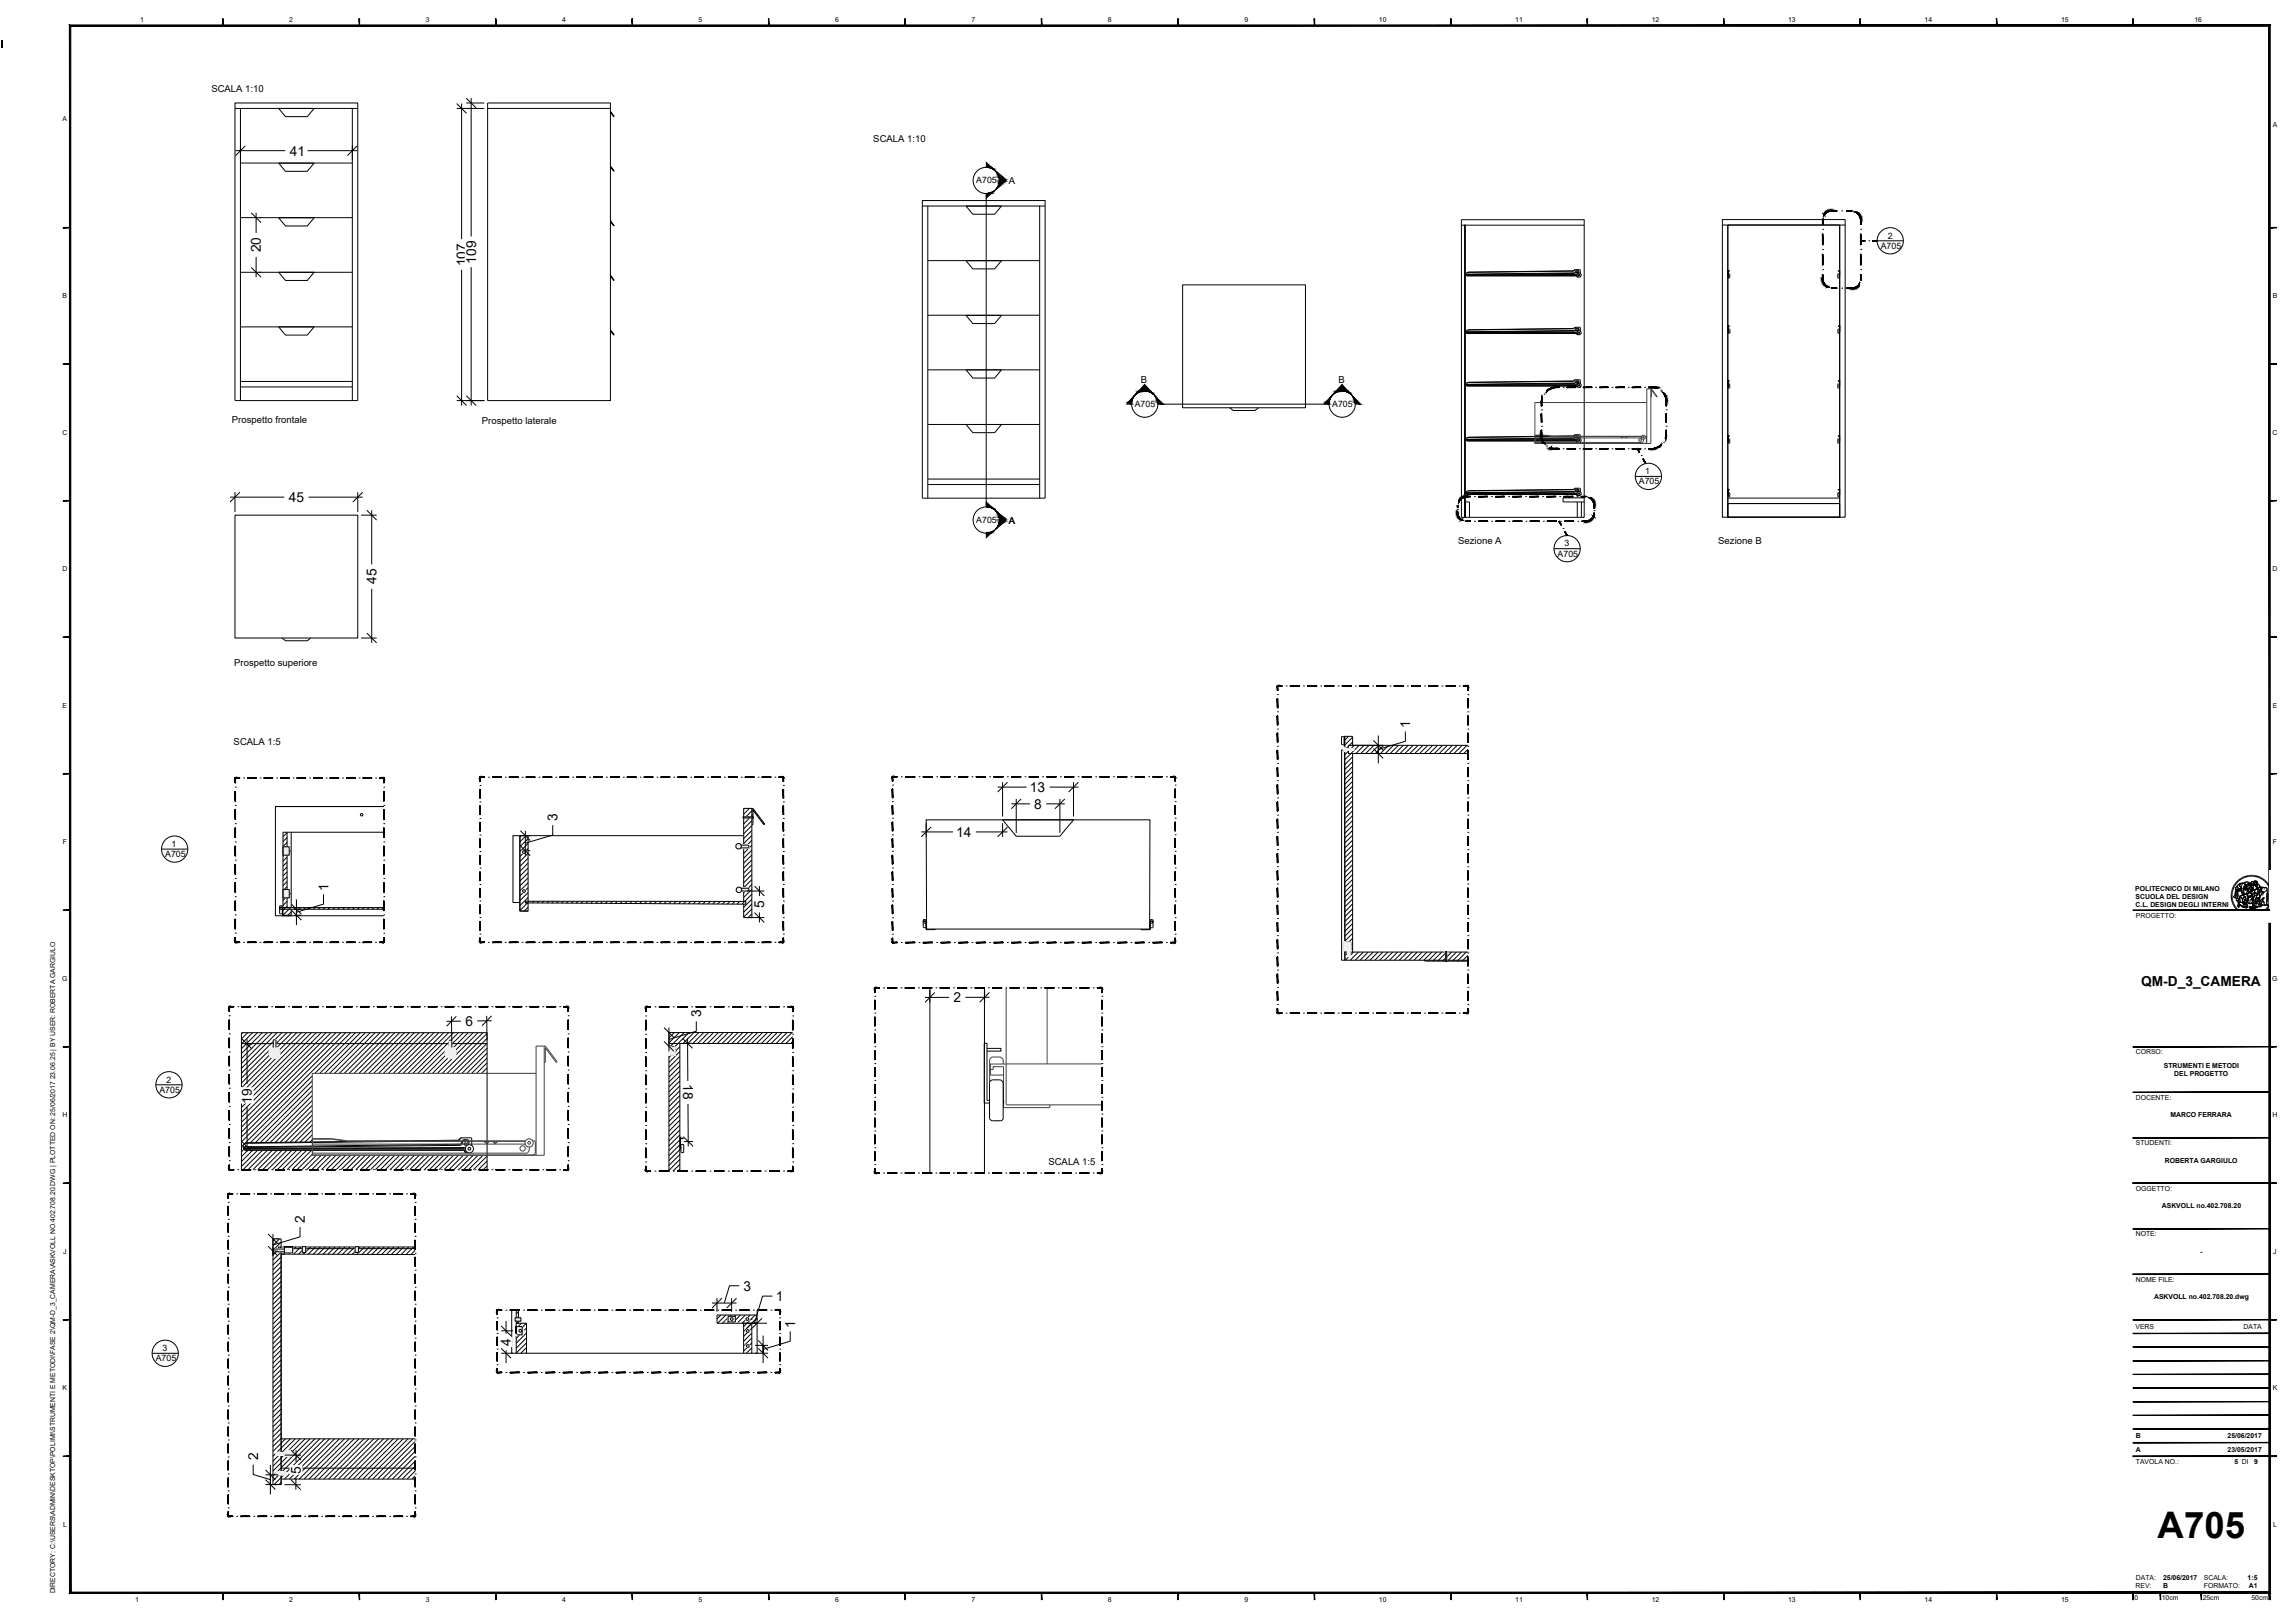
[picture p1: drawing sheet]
<svg xmlns="http://www.w3.org/2000/svg" width="841mm" height="594mm" viewBox="0 0 841 594" stroke-linecap="round" stroke-linejoin="round" font-family="sans-serif">
<defs><g id="words">
<text font-size="13.4" x="790.7" y="563.2">A705</text>
<g font-size="5">
<text x="106.3" y="57">41</text>
<text x="95.6" y="92.5" transform="rotate(-90 95.6 92.5)">20</text>
<text x="170.9" y="97.6" transform="rotate(-90 170.9 97.6)">107</text>
<text x="174.4" y="96.6" transform="rotate(-90 174.4 96.6)">109</text>
<text x="105.9" y="183.9">45</text>
<text x="138" y="213.9" transform="rotate(-90 138 213.9)">45</text>
<text x="516.8" y="266.7" transform="rotate(-90 516.8 266.7)">1</text>
<text x="377.5" y="290.1">13</text>
<text x="379" y="296.2">8</text>
<text x="204.3" y="300.7" transform="rotate(-90 204.3 300.7)">3</text>
<text x="350.5" y="306.5">14</text>
<text x="120.4" y="326.3" transform="rotate(-90 120.4 326.3)">1</text>
<text x="280.1" y="332.6" transform="rotate(-90 280.1 332.6)">5</text>
<text x="784.7" y="361.1">QM-D_3_CAMERA</text>
<text x="349.5" y="367.1">2</text>
<text x="170.6" y="375.7" transform="rotate(-1 170.6 375.7)">6</text>
<text x="256.9" y="372.5" transform="rotate(-90 256.9 372.5)">3</text>
<text x="250.3" y="397.2" transform="rotate(90 250.3 397.2)">18</text>
<text x="92.3" y="404.2" transform="rotate(-90 92.3 404.2)">19</text>
<text x="111.8" y="447.8" transform="rotate(-90 111.8 447.8)">2</text>
<text x="272.5" y="472.7">3</text>
<text x="284.3" y="476.5">1</text>
<text x="291.4" y="486.4" transform="rotate(-90 291.4 486.4)">1</text>
<text x="187.3" y="492.9" transform="rotate(-90 187.3 492.9)">4</text>
<text x="94.6" y="534.8" transform="rotate(-90 94.6 534.8)">2</text>
<text x="110.2" y="539.8" transform="rotate(-90 110.2 539.8)">5</text>
</g>
<g font-size="3.5">
<text x="77.5" y="33.5">SCALA 1:10</text>
<text x="320" y="52.1">SCALA 1:10</text>
<text x="369.7" y="67.5">A</text>
<text x="418.1" y="140.2">B</text>
<text x="490.4" y="140.2">B</text>
<text x="85" y="154.8">Prospetto frontale</text>
<text x="176.6" y="155.2">Prospetto laterale</text>
<text x="369.7" y="191.8">A</text>
<text x="534.4" y="199.2">Sezione A</text>
<text x="629.7" y="199.2">Sezione B</text>
<text x="85.9" y="244">Prospetto superiore</text>
<text x="85.6" y="272.8">SCALA 1:5</text>
<text x="384.2" y="426.8">SCALA 1:5</text>
</g>
<g font-size="3.2">
<text x="357.8" y="67.1">A705</text>
<text x="691.8" y="87.4">2</text>
<text x="689.2" y="91.1">A705</text>
<text x="415.9" y="149">A705</text>
<text x="488.2" y="149">A705</text>
<text x="602.9" y="173.7">1</text>
<text x="600.6" y="177.4">A705</text>
<text x="357.8" y="191.5">A705</text>
<text x="570.8" y="203.9">A705</text>
<text x="573.3" y="200.1">3</text>
<text x="62.9" y="310.2">1</text>
<text x="60.5" y="313.9">A705</text>
<text x="58.4" y="400.3">A705</text>
<text x="61" y="396.5">2</text>
<text x="59.6" y="494.8">3</text>
<text x="57.1" y="498.6">A705</text>
</g>
<g font-size="2.5">
<text x="51.3" y="8.2">1</text>
<text x="106" y="8.2">2</text>
<text x="156" y="8.2">3</text>
<text x="206" y="8.2">4</text>
<text x="256" y="8.2">5</text>
<text x="306" y="8.2">6</text>
<text x="356" y="8.2">7</text>
<text x="406" y="8.2">8</text>
<text x="456" y="8.2">9</text>
<text x="505.3" y="8.2">10</text>
<text x="555.3" y="8.2">11</text>
<text x="605.3" y="8.2">12</text>
<text x="655.3" y="8.2">13</text>
<text x="705.3" y="8.2">14</text>
<text x="755.3" y="8.2">15</text>
<text x="804.2" y="8.2">16</text>
<text x="23" y="44.3">A</text>
<text x="832.8" y="46.6">A</text>
<text x="23" y="109.3">B</text>
<text x="832.8" y="109.3">B</text>
<text x="22.9" y="159.3">C</text>
<text x="832.8" y="159.3">C</text>
<text x="22.9" y="209.3">D</text>
<text x="832.8" y="209.3">D</text>
<text x="23" y="259.3">E</text>
<text x="832.8" y="259.3">E</text>
<text x="23" y="309.3">F</text>
<text x="832.9" y="309.3">F</text>
<text x="782.5" y="326.3">POLITECNICO DI MILANO</text>
<text x="782.6" y="329.3">SCUOLA DEL DESIGN</text>
<text x="782.6" y="332.4">C.L. DESIGN DEGLI INTERNI</text>
<text x="782.7" y="336.2">PROGETTO:</text>
<text x="22.8" y="359.3">G</text>
<text x="832.7" y="359.3">G</text>
<text x="782.7" y="386.2">CORSO:</text>
<text x="793" y="391.1">STRUMENTI E METODI</text>
<text x="796.7" y="394.1">DEL PROGETTO</text>
<text x="782.7" y="402.8">DOCENTE:</text>
<text x="22.9" y="409.3">H</text>
<text x="795.4" y="409.3">MARCO FERRARA</text>
<text x="832.8" y="409.3">H</text>
<text x="782.7" y="419.5">STUDENTI:</text>
<text x="793.3" y="425.9">ROBERTA GARGIULO</text>
<text x="782.7" y="436.2">OGGETTO:</text>
<text x="792.2" y="442.6">ASKVOLL no.402.708.20</text>
<text x="782.7" y="452.8">NOTE:</text>
<text x="23.2" y="459.3">J</text>
<text x="806.2" y="459.3">-</text>
<text x="833.1" y="459.3">J</text>
<text x="782.7" y="469.5">NOME FILE:</text>
<text x="789.4" y="475.7">ASKVOLL no.402.708.20.dwg</text>
<text x="782.6" y="486.8">VERS</text>
<text x="822.2" y="486.8">DATA</text>
<text x="23" y="509.3">K</text>
<text x="832.8" y="509.3">K</text>
<text x="782.7" y="526.8">B</text>
<text x="816.3" y="526.8">25/06/2017</text>
<text x="782.7" y="531.8">A</text>
<text x="816.3" y="531.8">23/05/2017</text>
<text x="782.7" y="536.3">TAVOLA NO.:</text>
<text x="818.9" y="536.3">5 DI</text>
<text x="826" y="536.3">9</text>
<text x="23.1" y="559.3">L</text>
<text x="833" y="559.3">L</text>
<text x="782.6" y="581.7">REV:</text>
<text x="782.7" y="578.8">DATA:</text>
<text x="792.7" y="581.8">B</text>
<text x="792.7" y="578.7">25/06/2017</text>
<text x="807.6" y="578.8">SCALA:</text>
<text x="807.6" y="581.8">FORMATO:</text>
<text x="823.6" y="578.7">1:5</text>
<text x="824.1" y="581.8">A1</text>
<text x="20.2" y="583.6" transform="rotate(-90 20.2 583.6)">DIRECTORY: C:\USERS\ADMIN\DESKTOP\POLIMI\STRUMENTI E METODI\FASE 2\QM-D_3_CAMERA\ASKVOLL NO.402.708.20.DWG | PLOTTED ON: 25/06/2017 23.06.25 | BY USER: ROBERTA GARGIULO</text>
<text x="49.5" y="586.8">1</text>
<text x="106" y="586.8">2</text>
<text x="156" y="586.8">3</text>
<text x="206" y="586.8">4</text>
<text x="256" y="586.8">5</text>
<text x="306" y="586.8">6</text>
<text x="356" y="586.8">7</text>
<text x="406" y="586.8">8</text>
<text x="456" y="586.8">9</text>
<text x="505.3" y="586.8">10</text>
<text x="555.3" y="586.8">11</text>
<text x="605.3" y="586.8">12</text>
<text x="655.3" y="586.8">13</text>
<text x="705.3" y="586.8">14</text>
<text x="755.3" y="586.8">15</text>
<text x="782.2" y="585.9">0</text>
<text x="792.2" y="585.9">10cm</text>
<text x="807.2" y="585.9">25cm</text>
<text x="825" y="585.9">50cm</text>
</g>
</g></defs>
<!-- layer: 0 -->
<g fill="none" stroke="#000" stroke-width=".37">
<path d="M86.1 37.7h45v109h-45zM86.1 39.7h2M102.1 39.7h13l-2.5 3h-8zM129.1 39.7h2M167.4 37.9l3.6 3.6M170.9 35.9l3.6 3.6M178.7 37.7h45v109h-45zM178.7 39.7h45M88.1 59.7h41M89.9 53.4l-3.6 3.6M102.1 59.7l2.5 3h8l2.5-3M130.9 53.4l-3.6 3.6"/>
<path d="M88.1 79.7h41M92.1 77.9l3.6 3.6M102.1 79.8h13l-2.5 3h-8zM338 73.5h45v109h-45zM338 75.5h2M354 75.5h13l-2.5 3h-8zM381 75.5h2M88.1 99.7h41M92.1 97.9l3.6 3.6M102.1 99.7l2.5 3h8l2.5-3M340 95.5h41M354 95.5l2.5 3h8l2.5-3"/>
<path d="M535.5 80.5h45v109h-45zM535.5 82.5h1.2M537 82.5h43.5M631.2 80.4h45v109h-45zM631.2 82.4h2M633.2 82.4h41v107h-41zM674.2 82.4h2M674.2 99v2.2M681.9 89h.1M681.9 88.2h.1M88.1 119.7h41M102.1 119.7l2.5 3h8l2.5-3"/>
<path d="M340 115.5h41M354 115.5h13l-2.5 3h-8zM433.4 104.3h45v45h-45zM674.2 119.2v2.2M88.1 139.7h41M340 135.5h41M354 135.5l2.5 3h8l2.5-3M674.2 139.3v2.2M88.1 146.7v-107h41v107M88.1 141.7h41M167.4 144.9l3.6 3.6M170.9 144.9l3.6 3.6"/>
<path d="M340 155.5h41M354 155.5l2.5 3h8l2.5-3M450.6 149.3l1.3 1.1h8l1.2-1.1M674.2 159.5v2.1M340 177.5h41M340 175.5h41M674.2 179.1v2.2M86.1 188.7h45v45h-45zM87.9 180.3l-3.6 3.6M132.9 180.3l-3.6 3.6M134.4 186.9l3.6 3.6M340 182.5v-107h41v107"/>
<path d="M536.7 189.4v-107.1h.3v107.1M537 183.9h1.5v5.4M578 183.9v5.4M579.5 183.9v5.4M580.5 182.3h-7.7v1.6h7.7M633.2 189.4v-107h41v107M633.2 184.4h41v5h-41zM633.2 184.4h41M633.2 182.4h41M103.4 233.7l1.2 1h8l1.3-1M134.4 231.9l3.6 3.6M494.1 274.8v1.2h1.6"/>
<path d="M495.7 273v-3.3h-2.9v75.4M503.3 271.2l3.6 3.6M503.3 274.2l3.6 3.6M537.9 276h-42.2v72.7M537.9 273h-43.8v1.1M100.9 295.4h39.7h-39.7v40h39.7M272.5 299.2v-3.1h3.4l4.3 5.7-.3 .3-4-5.3v5.3h-.4M272.5 299.6v9.9M275.5 296.1v3.1M275.5 299.6v36.5h-3v-3M369.2 286.5l-3.6 3.6M374.2 292.6l-3.6 3.6"/>
<path d="M390.2 292.6l-3.6 3.6M395.2 286.5l-3.6 3.6M105.2 310.2v-5.4h-1.5v28.2h36.9M105.2 313.2v12.6M190.5 306.1h3v24h-1v.6h1v3h-3zM190.5 306.1h-2.5v24.5h2.5M190.7 309.8l3.6 3.6M190.7 304.3l3.6 3.6M272.5 306.1h-82v27.6h3M272.5 310.6v14.7M339.4 300.3h82l-.1 40h-81.7zM341.2 302.9l-3.6 3.6"/>
<path d="M367.4 300.3h26l-5 6h-16zM369.2 302.9l-3.6 3.6M103.7 332.4h36.9M105.2 328.8v3.6M106.8 333.4l3.6 3.6M106.8 331.2l3.6 3.6M193.5 330.1l79.8 .1v1l-80.8-.5M272.5 326.3v3.9M272.5 331.2v1.9M276.5 324.5l3.6 3.6M276.5 334.3l3.6 3.6M492.8 348.7h1"/>
<path d="M492.8 348.1v3.6h45.1M494.8 348.7h43.1M521.9 351.7l.3 .3h15.7M167.2 372.2l-3.5 3.7M180.2 372.1l-3.6 3.6M243.3 376.4l3.6 3.6M290.5 378.2h-45.4v50.7M340.8 361.8v67.8M342.6 363.5l-3.6 3.6M360.8 361.8v67.8M362.6 363.5l-3.6 3.6M88.5 382.2h11.6"/>
<path d="M88.7 380.6l3.6 3.6M101.1 382.2h63.5M165.6 382.2h12.9M243.3 381.4l3.6 3.6M245.1 382.2h4M250.2 380.4l3.6 3.5M290.5 382.2h-41.4v46.7M88.7 418.2l3.6 3.6M250.4 416.3l3.6 3.6M88.5 428.4v-50.2h90v50.2M98.2 451.9l3.6 3.6M98.2 456.4l3.6 3.6"/>
<path d="M100 456.7v3M103 458.5v.8l49.1 .2M103 456.7h7.8M103 457.3v.2M103 458.9v73M103 459.3h1.2M104.2 457.3h-2.2v-.6h1v-3h-3v90h3v-2h49.1M107.2 457.3h3.6M112 456.7h18.1M112 457.3h18.1M131.4 456.7h20.7M131.4 457.3h20.7"/>
<path d="M187.5 479.9v15.9M189.2 479.9v2.8M190 479.9v2.8M264.5 475.5l-3.6 3.6M269.9 475.5l-3.6 3.6M277.4 479.9l.1 15.7h-90M183.7 493.8l3.6 3.6M183.7 485.6l3.6 3.6M189.2 484.7h3.7l.1 10.9M189.2 483.9v11.9M190 484.6v.1M190 483.9v.8"/>
<path d="M272.5 484.6v11M275.5 484.6v11M277.3 482.9l-3.6 3.5M277.4 481.6h-14.7v3h14.8M277.9 493.8l3.5 3.6M277.9 491l3.5 3.6M279.2 482.9l-3.6 3.5M97.3 538.4l3.6 3.6M103 537.7h49.1M103 527h.1M103 532.9v6.3M103 527h49.1"/>
<path d="M106.7 531.2l3.6 3.6M97.3 541.9l3.6 3.6M103 540.2v3.6M106.6 542l3.6 3.6"/>
<circle cx="361.4" cy="66.1" r="4.8"/>
<circle cx="692.7" cy="88.2" r="4.8"/>
<circle cx="419.5" cy="148" r="4.8"/>
<circle cx="491.9" cy="148" r="4.8"/>
<circle cx="604.1" cy="174.5" r="4.8"/>
<circle cx="361.4" cy="190.5" r="4.8"/>
<circle cx="574.3" cy="201" r="4.8"/>
<circle cx="64" cy="311" r="4.8"/>
<circle cx="61.9" cy="397.3" r="4.8"/>
<circle cx="60.5" cy="495.7" r="4.8"/>
</g>
<!-- layer: Tratteggi -->
<g fill="none" stroke="#000" stroke-width=".37">
<path d="M494.2 269.7l-1.4 1.3M494.5 274.8l-1.7 1.6M495.7 271.8l-2.3 2.3M495.7 270l-2.9 2.8M495.7 277.2l-2.9 2.8M495.7 279l-2.9 2.8M496.3 273l-1.2 1.2M498.1 273l-5.3 5.2M499.9 273l-3 3M501.7 273l-3 3M503.5 273l-3 3M505.3 273l-3 3"/>
<path d="M507.1 273l-3 3M508.9 273l-3 3M510.7 273l-3 3M512.5 273l-3.1 3M514.3 273l-3.1 3M516.1 273l-3.1 3M517.8 273l-3 3M519.6 273l-3 3M521.4 273l-3 3M523.2 273l-3 3M525 273l-3 3M526.8 273l-3 3"/>
<path d="M528.6 273l-3 3M530.4 273l-3 3M532.2 273l-3 3M534 273l-3 3M535.8 273l-3 3M537.6 273l-3 3M537.9 274.5l-1.5 1.5M272.8 296.1l-.3 .3M272.9 299.6l-.4 .4M274.6 296.1l-2.1 2.1M274.7 299.6l-2.2 2.2M275.9 298.4l-.8 .8"/>
<path d="M276.1 296.4l-2.8 2.8M276.9 297.4l-.3 .3M277.7 298.4l-.3 .3M278.5 299.4l-.3 .3M495.7 280.8l-2.9 2.8M495.7 282.6l-2.9 2.8M495.7 284.4l-2.9 2.8M495.7 286.2l-2.9 2.8M495.7 288l-2.9 2.8M495.7 289.8l-2.9 2.8M495.7 291.6l-2.9 2.8M495.7 293.4l-2.9 2.8"/>
<path d="M495.7 295.2l-2.9 2.8M495.7 297l-2.9 2.8M495.7 298.7l-2.9 2.9M103.5 310l.2 3.4zM103.7 310.2h2.3v3h-2.3zM104.1 313.2l-.4 .4M105.2 304.8h35.4M105.2 305l-1.5 1.5M105.2 306.8l-1.5 1.4M105.2 308.5l-1.5 1.5M105.2 313.9l-1.5 1.5M105.2 315.7l-1.5 1.5"/>
<path d="M105.2 317.5l-1.5 1.5M105.2 319.3l-1.5 1.5M191 306.1l-.5 .5M191.7 312.5l-1.2 1.2M192.8 306.1l-2.3 2.3M193.5 307.1l-3 3M193.5 308.9l-3 3M193.5 310.7l-1.1 1.1M193.5 312.5l-3 3M193.5 314.3l-3 3M193.5 316.1l-3 3M193.5 317.9l-3 3"/>
<path d="M193.5 319.7l-3 3M272.7 310.6l-.2 .2M275.5 300.6l-3 3M275.5 302.4l-3 3M275.5 304.2l-3 3M275.5 306l-3 3M275.5 307.8l-1.8 1.7M275.5 309.6l-3 3M275.5 311.4l-3 3M275.5 313.2l-3 3M275.5 314.9l-3 3.1M275.5 316.7l-3 3.1"/>
<path d="M275.5 318.5l-3 3M279.2 300.5l-.3 .3M280 301.5l-.3 .3M495.7 300.5l-2.9 2.9M495.7 302.3l-2.9 2.9M495.7 304.1l-2.9 2.9M495.7 305.9l-2.9 2.9M495.7 307.7l-2.9 2.9M495.7 309.5l-2.9 2.9M495.7 311.3l-2.9 2.9M495.7 313.1l-2.9 2.9M495.7 314.9l-2.9 2.9"/>
<path d="M495.7 316.7l-2.9 2.8M495.7 318.5l-2.9 2.8M103.6 325.6l.1 3.4zM103.7 325.8h2.3v3h-2.3zM104.7 328.8l-1 1M105.2 331.9l-1.5 1.5M105.2 321.1l-1.5 1.5M105.2 322.9l-1.5 1.5M105.2 324.7l-1.1 1.1M105.2 330.1l-1.5 1.5M106.5 332.4l-2.8 2.8M106.7 334l-1.2 1.2"/>
<path d="M108.3 332.4l-.6 .6M110.1 332.4l-.6 .6M111.9 332.4l-.6 .6M113.7 332.4l-.6 .6M115.5 332.4l-.6 .6M117.3 332.4l-.6 .6M119.1 332.4l-.6 .6M120.8 332.4l-.5 .6M122.6 332.4l-.6 .6M124.4 332.4l-.6 .6M126.2 332.4l-.6 .6M128 332.4l-.6 .6"/>
<path d="M129.8 332.4l-.6 .6M131.6 332.4l-.6 .6M133.4 332.4l-.6 .6M135.2 332.4l-.6 .6M137 332.4l-.6 .6M138.8 332.4l-.6 .6M140.6 332.4l-.6 .6M191.8 326.8l-1.3 1.3M193.5 321.5l-3 3M193.5 323.3l-3 3M193.5 325.1l-1 1.1M193.5 326.9l-3 3"/>
<path d="M193.5 328.7l-3 3M193.5 332.3l-1.4 1.4M193.9 330.1l-3.4 3.4M195.7 330.1l-.6 .6M197.5 330.1l-.6 .6M199.3 330.1l-.6 .6M201.1 330.1l-.6 .6M202.9 330.1l-.7 .7M204.7 330.1l-.7 .7M206.5 330.1l-.7 .7M208.3 330.1l-.7 .7M210.1 330.1l-.7 .7"/>
<path d="M211.9 330.1l-.7 .7M213.7 330.1l-.7 .7M215.5 330.1l-.8 .7M217.3 330.1l-.8 .7M219 330.1l-.7 .7M220.8 330.1l-.7 .8M222.6 330.1l-.7 .8M224.4 330.1l-.7 .8M226.2 330.1l-.7 .8M228 330.1l-.8 .8M229.8 330.1l-.8 .8M231.6 330.1l-.8 .8"/>
<path d="M233.4 330.1l-.8 .8M235.2 330.1l-.8 .8M237 330.1l-.8 .8M238.8 330.1l-.8 .9M240.6 330.1l-.9 .9M242.4 330.1l-.9 .9M244.2 330.1l-.9 .9M246 330.1l-.9 .9M247.8 330.1l-.9 .9M249.6 330.1l-.9 .9M251.4 330.1l-.9 .9M253.1 330.2l-.9 .8"/>
<path d="M254.9 330.2l-.9 .9M256.7 330.2l-.9 .9M258.5 330.2l-.9 .9M260.3 330.2l-.9 .9M262.1 330.2l-.9 .9M263.9 330.2l-.9 .9M265.7 330.2l-1 .9M267.5 330.2l-1 .9M269.3 330.2l-1 .9M271.1 330.2l-1 .9M273.1 326.3l-.6 .6M275.5 327.5l-3.6 3.7"/>
<path d="M275.5 320.3l-3 3M275.5 322.1l-3 3M275.5 323.9l-1.4 1.4M275.5 325.7l-3 3M275.5 329.3l-3 3M275.5 331.1l-3 3M275.5 332.9l-3 3M275.5 334.7l-1.3 1.4M495.7 320.3l-2.9 2.8M495.7 322.1l-2.9 2.8M495.7 323.9l-2.9 2.8M495.7 325.7l-2.9 2.8"/>
<path d="M495.7 327.5l-2.9 2.8M495.7 329.3l-2.9 2.8M495.7 331.1l-2.9 2.8M495.7 332.9l-2.9 2.8M495.7 334.7l-2.9 2.8M495.7 336.5l-2.9 2.8M495.7 338.3l-2.9 2.8M492.7 344.9l.1 3.4zM492.8 345.1h2.3v3h-2.3zM495.7 343.6l-2.9 2.9M495.7 345.4l-2.9 2.9M495.7 347.2l-2.9 2.9"/>
<path d="M495.7 340.1l-2.9 2.8M495.7 341.9l-2.9 2.8M496 348.7l-3 3M497.8 348.7l-3 3M499.6 348.7l-3 3M501.4 348.7l-3 3M503.2 348.7l-3 3M505 348.7l-3 3M506.8 348.7l-3 3M508.6 348.7l-3 3M510.4 348.7l-3 3M512.2 348.7l-3 3"/>
<path d="M514 348.7l-3 3M515.8 348.7l-3 3M517.6 348.7l-3 3M519.4 348.7l-3 3M521.2 348.7l-3 3M523 348.7l-3 3M524.8 348.7l-3 3M526.5 348.7l-3.3 3.3M528.3 348.7l-3.3 3.3M530.1 348.7l-3.3 3.3M531.9 348.7l-3.3 3.3M533.7 348.7l-3.3 3.3"/>
<path d="M535.5 348.7l-3.3 3.3M537.3 348.7l-3.3 3.3M537.9 349.9l-2.1 2.1M537.9 351.7l-.3 .3M89 378.2l-.5 .5M90.8 378.2l-2.3 2.3M92.6 378.2l-4.1 4.1M94.4 378.2l-5.9 5.9M96.1 378.2l-7.6 7.7M97.9 378.2l-9.4 9.5M99.7 378.2l-11.2 11.3M101.5 378.2l-13 13.1"/>
<path d="M103.3 378.2l-2.6 2.6M105.1 378.2l-4 4M106.9 378.2l-5.5 5.6M108.7 378.2l-6.4 6.4M110.5 378.2l-8.1 8.1M112.3 378.2l-23.8 23.9M114.1 378.2l-25.6 25.7M115.9 378.2l-27.4 27.5M117.7 378.2l-29.2 29.3M119.5 378.2l-31 31M121.3 378.2l-32.8 32.8M123.1 378.2l-34.6 34.6"/>
<path d="M124.9 378.2l-36.4 36.4M126.7 378.2l-38.2 38.2M128.5 378.2l-40 40M130.3 378.2l-14.9 14.9M132.1 378.2l-14.9 14.9M133.9 378.2l-14.9 14.9M135.7 378.2l-14.9 14.9M137.5 378.2l-14.9 14.9M139.3 378.2l-14.9 14.9M141.1 378.2l-14.9 14.9M142.9 378.2l-15 14.9M144.6 378.2l-14.9 14.9"/>
<path d="M146.4 378.2l-14.9 14.9M148.2 378.2l-14.9 14.9M150 378.2l-14.9 14.9M151.8 378.2l-14.9 14.9M153.6 378.2l-14.9 14.9M155.4 378.2l-14.9 14.9M157.2 378.2l-14.9 14.9M159 378.2l-14.9 14.9M160.8 378.2l-14.9 14.9M162.6 378.2l-14.9 14.9M164.4 378.2l-14.9 14.9M166.2 378.2l-14.9 14.9"/>
<path d="M168 378.2l-2.7 2.8M169.8 378.2l-4.2 4.3M171.6 378.2l-5.6 5.6M173.4 378.2l-6.5 6.5M175.2 378.2l-8.3 8.4M177 378.2l-14.9 14.9M178.5 378.5l-14.6 14.6M245.3 378.2l-.2 .2M247.1 378.2l-2 1.9M248.9 378.2l-3.8 3.7M250.7 378.2l-5.2 5.2M252.5 378.2l-5.3 5.2"/>
<path d="M254.3 378.2l-4 4M256.1 378.2l-4 4M257.9 378.2l-4 4M259.7 378.2l-4 4M261.5 378.2l-4 4M263.3 378.2l-4 4M265.1 378.2l-4 4M266.9 378.2l-4 4M268.7 378.2l-4 4M270.5 378.2l-4 4M272.3 378.2l-4 4M274.1 378.2l-4 4"/>
<path d="M275.9 378.2l-4 4M277.7 378.2l-4.1 4M279.4 378.2l-4 4M281.2 378.2l-4 4M283 378.2l-4 4M284.8 378.2l-4 4M286.6 378.2l-4 4M288.4 378.2l-4 4M290.2 378.2l-4 4M290.5 379.7l-2.5 2.5M98.7 386.4l-10.2 10.3M99 384.4l-10.5 10.5"/>
<path d="M99.6 387.4l-11.1 11.1M100.1 381.4l-11.6 11.7M100.1 383.2l-.8 .8M101.3 387.5l-12.8 12.8M114.4 394.1l-25 25M114.4 395.9l-22.6 22.6M114.4 397.7l-20.8 20.8M114.4 399.5l-19 19M163.3 384.7l-8.4 8.4M163.3 386.5l-6.6 6.6M164.2 387.4l-5.7 5.7M164.6 381.7l-11.5 11.4"/>
<path d="M164.6 383.5l-.4 .3M166 387.4l-5.7 5.7M178.5 380.3l-12.8 12.8M178.5 382.1l-11 11M178.5 383.9l-9.2 9.2M178.5 385.7l-7.4 7.4M178.5 387.5l-5.6 5.6M178.5 389.3l-3.8 3.8M178.5 391.1l-2 2M178.5 392.9l-.2 .2M246 386.5l-.9 .8M249.1 383.3l-1.4 1.5"/>
<path d="M249.1 385.1l-4 4M249.1 386.9l-4 4M249.1 388.7l-4 4M249.1 390.5l-4 4M249.1 392.3l-4 4M249.1 394.1l-4 4M249.1 395.9l-4 4M249.1 397.7l-4 4M249.1 399.5l-4 4M290.5 381.5l-.7 .7M89.1 419.4l-.6 .6M114.4 401.3l-17.2 17.2"/>
<path d="M114.4 403.1l-15.4 15.3M114.4 404.9l-13.5 13.5M114.4 406.7l-11.7 11.7M114.4 408.4l-9.9 10M114.4 410.2l-8.1 8.2M114.4 412l-6.3 6.3M114.4 413.8l-4.4 4.5M114.4 415.6l-2.6 2.7M114.4 417.4l-.8 .9M249.1 401.3l-4 4M249.1 403.1l-4 4M249.1 404.9l-4 4"/>
<path d="M249.1 406.7l-4 4M249.1 408.5l-4 4M249.1 410.3l-4 4M249.1 412.1l-4 4M249.1 413.9l-4 4M249.1 415.7l-4 4M249.1 417.5l-4 4M249.1 419.3l-4 4M89.4 420.9l-.9 .9M90.8 421.3l-2.3 2.3M92.6 421.3l-4.1 4.1M94.4 421.3l-5.9 5.9"/>
<path d="M96.2 421.3l-7.1 7.1M98 421.3l-7.1 7.1M99.8 421.3l-7.1 7.1M101.5 421.3l-7 7.1M103.3 421.3l-7 7.1M105.1 421.3l-7 7.1M106.9 421.3l-7.1 7.1M108.7 421.3l-7.1 7.1M110.5 421.3l-7.1 7.1M112.3 421.3l-7.1 7.1M114.1 421.3l-7.1 7.1M114.4 422.8l-5.6 5.6"/>
<path d="M115.9 423.1l-5.3 5.3M117.7 423.1l-5.3 5.3M119.5 423.1l-5.3 5.3M121.3 423.1l-5.3 5.3M123.1 423.1l-5.3 5.3M124.9 423.1l-5.3 5.3M126.7 423.1l-5.3 5.3M128.5 423.1l-5.3 5.3M130.3 423.1l-5.3 5.3M132.1 423.1l-5.3 5.3M133.9 423.1l-5.3 5.3M135.7 423.1l-5.3 5.3"/>
<path d="M137.5 423.1l-5.3 5.3M139.3 423.1l-5.3 5.3M141.1 423.1l-5.3 5.3M142.9 423.1l-5.3 5.3M144.6 423.1l-5.2 5.3M146.4 423.1l-5.2 5.3M148.2 423.1l-5.2 5.3M150 423.1l-5.2 5.3M151.8 423.1l-5.3 5.3M153.6 423.1l-5.3 5.3M155.4 423.1l-5.3 5.3M157.2 423.1l-5.3 5.3"/>
<path d="M159 423.1l-5.3 5.3M160.8 423.1l-5.3 5.3M162.6 423.1l-5.3 5.3M164.4 423.1l-5.3 5.3M166.2 423.1l-5.3 5.3M168 423.1l-5.3 5.3M169.8 423.1l-5.3 5.3M171.6 423.1l-5.3 5.3M173.4 423.1l-5.3 5.3M175.2 423.1l-5.3 5.3M177 423.1l-5.3 5.3M178.5 423.4l-5 5"/>
<path d="M178.5 425.2l-3.2 3.2M178.5 427l-1.4 1.4M249.1 421.1l-4 4M249.1 422.9l-4 4M249.1 424.7l-4 4M249.1 426.5l-2.4 2.4M249.1 428.2l-.6 .7M104 456.6l3.4 .1zM189 485.7l.2 3.5zM190 484l-.8 .8M190 480.4l-.8 .8M190 482.2l-.5 .5"/>
<path d="M190.5 488.9l-1.3 1.3M191.1 484.7l-1.2 1.2M192.9 484.7l-1.5 1.5M193 486.4l-1.6 1.6M193 488.2l-3.8 3.8M193 490l-3.8 3.8M193 491.8l-3.8 3.8M193 493.6l-2.1 2M193 495.4l-.3 .2M264.2 481.6l-1.5 1.5M266 481.6l-3 3M266.8 482.6l-2 2"/>
<path d="M267 484.2l-.5 .4M267.8 481.6l-.5 .5M268.8 484.2l-.5 .4M269.6 481.6l-.5 .5M271.4 481.6l-1.9 1.9M273.1 481.6l-3 3M273.4 483.2l-1.5 1.4M273.9 493.5l-1.4 1.4M274 488l-1.5 1.5M274.9 481.6l-.9 1M275.5 486.5l-1 1M275.5 488.3l-3 3"/>
<path d="M275.5 490.1l-3 3M275.5 491.9l-1 1M275.5 493.7l-2 1.9M275.5 495.5l-.2 .1M276.7 481.6l-4.2 4.3M277.4 482.7l-4.9 5M277.4 484.5l-.1 .1"/>
</g>
<!-- layer: Dettagli -->
<g fill="none" stroke="#000" stroke-width=".37">
<path d="M577.3 98.8l-.6 .5-38.9 .5M578.3 99.3h-.6l-.6 .8-39.1 .4M578.3 99.3l.1 .8M633.3 99.2h.5l-.5 .1M674.1 99.2h-.5l.5 .1M674.2 99l-.2 2.1M537.3 100.7l.3 .4h40.1l.2 .3h.5M537.3 100.7h.4M537.3 100.5h.3M537.3 100.7h.3M537.5 101h40.3l.3 .4M537.6 100.4h-.3"/>
<path d="M577.3 119.9l-.6 .5-38.9 .5M577.9 100.7h-40M577.9 100.7h.1M578 100.5l-40 .2M578.6 100l-.1-.8-.8-.1-.7 .8-39 .5M579.1 100.2l-.1-1.4h-1.9l-.4 .4-38.6 .5-.8 .3v.7M633.3 119.4h.6l-.6 .1M633.4 101.1l-.2-2.1v2.2h.2M633.5 101.8h.3M633.9 101.7l-.1 .1M633.9 101.7v-1.3l-.4-.1v1.5M633.9 101.1h.1"/>
<path d="M633.9 101.2h.1M673.5 101.1h.1M673.5 101.2h.1M674 101.7v-1.3l-.4-.1-.1 1.4 .4 .1M674 101.2h.2M674 101.7l-.1 .1M674.1 119.4h-.5l.5 .1M674.2 119.2l-.2 2.1M537.3 121.9l.3 .3h40.1l.2 .4h.5M537.3 121.9h.4M537.3 121.5h.3M537.3 121.8h.3"/>
<path d="M537.5 122.1h40.3l.3 .5M537.6 121.6h-.3M577.3 139.1l-.6 .5-38.9 .5M577.9 121.8l-40 .1M577.9 121.8h.1M578 121.7l-40 .1M578.4 121.2v-.7a.74 .74 0 0 0-1.1 .6l-39.3 .5M578.6 121.1l-.1-.8a.99 .99 0 0 0-1.5 .7l-39 .5M579.1 121.3l-.2-1.4h-1.8l-.4 .4-38.6 .5-.8 .3v.8M633.3 139.5h.5l-.5 .1M633.4 121.3l-.2-2.1v2.2h.2M633.5 120.6l.4 .1-.1 1.4-.4-.1z"/>
<path d="M633.9 121.3h.1M633.9 121.4h.1M673.5 121.3h.1M673.5 121.4h.1M673.6 120.6h.4l-.1 1.5-.4-.1zM674 121.4h.2M674.1 139.5h-.5l.5 .1M674.2 139.3l-.2 2.1M537.3 141.1l.3 .3h40.1l.2 .4h.5M537.3 141.1h.4M537.3 140.9h.3M537.3 141h.3"/>
<path d="M537.5 141.3h40.3l.1 .4M537.6 140.8h-.3M577.3 159.2l-.6 .6-38.9 .4M577.9 141.1h-40M577.9 141.1h.1M577.9 141.7l.2 .1M578 140.9l-40 .1M578.4 140.4v-.6a.76 .76 0 0 0-1.1 .5l-39.3 .6M578.6 140.4l-.1-.9a.98 .98 0 0 0-1.5 .8l-39 .5M579.1 140.5l-.1-1.4h-1.9l-.4 .4-38.6 .5-.8 .4v.7M633.3 159.6h.5l-.5 .2M633.4 141.4l-.2-2.1v2.2h.2"/>
<path d="M633.4 140.7h.5l-.1 1.4-.4-.1zM633.9 141.4h.1M633.9 141.5h.1M673.5 141.4h.1M673.5 141.5h.1M673.9 142.1l.1-1.4-.4-.1-.1 1.4 .4 .1M674 141.5h.2M674.1 159.6h-.5l.5 .1M674.2 159.5l-.2 2M537.3 161.2l.3 .3h40.1l.2 .4h.5M537.3 161.2h.4M537.3 160.9h.3"/>
<path d="M537.3 161.1h.3M537.5 161.4h40.3l.3 .5M537.6 161h-.3M577.3 178.8l-.6 .6-38.9 .4M577.9 161.2h-40M577.9 161.2h.1M578 161l-40 .1M578.4 160.5v-.6a.74 .74 0 0 0-1.1 .6l-39.3 .5M578.6 160.5l-.1-.9a.99 .99 0 0 0-1.5 .8l-39 .5M579.1 160.6l-.1-1.4h-1.9l-.4 .5-38.6 .4-.8 .4v.7M633.3 179.3h.5l-.5 .1M633.4 161.6l-.2-2.1v2.1h.2"/>
<path d="M633.5 162.3h.3M633.9 162.2l-.1 .1M633.9 162.2v-1.3l-.4-.1v1.5M633.9 161.6h.1M673.5 161.5h.1M673.5 161.6h.1M674 162.2v-1.3l-.4-.1-.1 1.4 .4 .1M674 161.6h.2M674 162.2l-.1 .1M674.1 179.3h-.5l.5 .1M674.2 179.1l-.2 2.1M537.3 180.8l.3 .3h40.1l.2 .4h.5"/>
<path d="M537.3 180.8h.4M537.3 180.6h.3M537.3 180.7h.3M537.5 181h40.3l.3 .5M537.6 180.5h-.3M577.9 180.8h-40M577.9 180.8h.1M578 180.6l-40 .1M578.4 180.1v-.6a.76 .76 0 0 0-1.1 .5l-39.3 .6M578.6 180.1l-.1-.9a.98 .98 0 0 0-1.5 .8l-39 .5M579.1 180.2l-.1-1.4h-1.9l-.4 .5-38.6 .4-.8 .4v.7M633.4 181.2l-.2-2.1v2.2h.2"/>
<path d="M633.4 180.5l.5 .1-.1 1.4-.4-.1zM633.9 181.2h.1M633.9 181.3h.1M673.5 181.2h.1M673.5 181.3h.1M673.9 182l.1-1.4-.4-.1-.1 1.4 .4 .1M674.2 181.3h-.2M491.7 269.8l.9 .1v2.7l-.2 .2-.8-.3zM492.5 273.7h.3v1.5h-.3zM492.5 274.6h-.9v77.1h1.2v-3.6M492.7 269.7v4M492.7 275.2l.1 69.9"/>
<path d="M492.8 274l3.4 .2v.5l-3.4 .2M492.8 269.7h-.2v4M272.4 299.2l.1-.1v.6zM272.5 299.2h3.4M272.5 299.6h3.4M274.1 299.2v.4M275.9 299v.7M106 311.3l.3 .4-.3 .4M106.7 304.8v27.6M271.6 309.5h2.7l.2 .5-.2 .5-2.8 .1M102.5 332.4v.6h1M102.7 332.4h.8v3h3.4l-.2-.2"/>
<path d="M102.7 332.4h.1M102.7 332.4l-.2 .2M103.5 332.2l-.3-.5-.7 .2v2.6M103.5 332.4l-.1 2.3-.9-.2M103.7 332.2h-1.2v.2M103.7 333v2.2h3v-2.2M106 326.9l.3 .4-.3 .5M271.6 325.3h2.7l.2 .5-.2 .5h-2.6M338.6 336.8l.6 .1 .1 .4M338.6 336.8l-.3 .2v2.6l.3 .2 .7-.2v-2.1M338.6 337.5h.1M338.6 337.5h.8"/>
<path d="M338.6 337.5l-.2 .2M339.4 337.5v3h3.3v-.2M339.5 337.3h-1.1v.8h1M421.3 337.3h1.2v.8h-1M421.5 337.5v3h-3.4v-.2M421.5 337.5h.8M421.5 337.3l.3-.5 .7 .2v2.8l-1-.2v-2.1M422.3 337.5h.1M422.3 337.5l.2 .2M493.8 348.1v2.1l.5 .2 .5-.2v-2.1M529.6 352.1h.7M529.8 348.7v3.4"/>
<path d="M529.8 350.2h.4M529.8 348.5l.5 .2h-.6zM530.2 348.7v3.4M100.1 383.7v-2.7l.5-.2 .5 .2v2.7M165.6 383.7v-2.6l-.5-.2-.5 .2v2.6M245 383.2l.1 3.5zM245.1 383.4h2.3v3.1h-2.3zM247.4 384.5l.3 .5-.3 .4M361.7 384h5.1v1h-5.1M168.7 419.1l-78.2 .9M169.1 416.8l-1 1-77.8 .9M169.3 418.1l-.6 1"/>
<path d="M169.3 418.1l.6-.7h1.5l.4 .4 .1 1.5M171.5 419.4l-.1-1.5-1.5-.1-1.1 1.7-78.2 .8M172.5 416.7l-3.7 .1-.8 .8-77.2 .9-1.7 .7v1.5M172.5 416.7l.4 .5v2.3M249.4 416.9l-.2-.4v4.4h.4M249.4 416.9h1v.2h-1M249.4 416.9l.2 3.8M249.8 419.2l.8 .2v2.6l-.8 .2M249.8 419.2l-.2 .1v2.7l.2 .2M362.6 403h-.9v-20.9h-1v21.9h1.9M367.6 403v1M367.6 409.6a1.01 1.01 0 0 1-1 .9h-2.9l-.6-.3-.5-.5v-13.3l1.2-.9h2.6l.8 .4 .4 .7v13"/>
<path d="M89.1 420.7l.7 .6h80.3l.3 .8h1M89.1 420.7h.9M89.1 420.6h.7M89.6 421.1h80.6l.5 1M89.8 420.3h-.7M89.8 420l-.7 .1M170.5 420.7h-80.1M170.6 420.3l-80.1 .3M250.6 420.7h.1M250.6 420.9h.1M100.6 453.7l-.6 .6M100.9 457.5h3.3"/>
<path d="M100.9 458.5h3.3M100.9 457.5l-.2 .5 .2 .5M101.3 458.5l-1.3 1.2M102.4 453.7l-2.4 2.4M103 454.9l-3 3M103 456.7l-.6 .6M103.1 458.5l-3.1 3M104.2 456.7h3v2.2h-3zM104.4 458.9l-.4 .4M106.2 458.9l-.4 .4M108.4 456.7l-1.2 1.2M110.2 456.7l-2.6 2.6"/>
<path d="M110.8 456.6h1.2v2.1h-1.2zM110.8 457.9l-1.4 1.5M111.8 458.7l-.6 .7M113.8 456.7l-1.8 1.8M115.6 456.7l-2.6 2.7M117.4 456.7l-2.6 2.7M119.2 456.7l-2.6 2.7M121 456.7l-2.7 2.7M122.8 456.7l-2.7 2.7M124.6 456.7l-2.7 2.7M126.4 456.7l-2.7 2.7M128.2 456.7l-2.7 2.7"/>
<path d="M130 456.7l-2.7 2.7M130.1 456.6h1.3v2.1h-1.3zM130.1 458.4l-1 1M131.8 456.7l-.4 .5M133.6 456.7l-2.7 2.7M135.4 456.7l-2.7 2.7M137.2 456.7l-2.7 2.7M139 456.7l-2.7 2.7M140.8 456.7l-2.8 2.8M142.6 456.7l-2.8 2.8M144.4 456.7l-2.8 2.8M146.2 456.7l-2.8 2.8"/>
<path d="M148 456.7l-2.8 2.8M149.7 456.7l-2.7 2.8M151.5 456.7l-2.7 2.8M152.1 457.9l-1.5 1.6M103 463.9l-3 3M103 467.5l-3 3M103 471.1l-3 3M103 472.9l-3 3M103 474.7l-3 3M103 478.3l-3 3M103 465.7l-3 3M103 460.3l-3 3"/>
<path d="M103 462.1l-3 3M103 469.3l-3 3M103 476.5l-3 3M103 480.1l-3 3M103 481.9l-3 3M103 485.5l-3 3M103 487.3l-3 3M103 492.7l-3 3M103 494.5l-3 3M103 498.1l-3 3M103 499.8l-3 3.1M103 483.7l-3 3"/>
<path d="M103 496.3l-3 3M103 489.1l-3 3M103 490.9l-3 3M188.8 482.7h2.1v1.2h-2.1zM189.2 485.9h2.2v3h-2.2zM266.8 482.1h2.7v2.1h-2.7zM103 505.2l-3 3M103 507l-3 3M103 501.6l-3 3.1M103 503.4l-3 3M103 508.8l-3 3M103 510.6l-3 3"/>
<path d="M103 512.4l-3 3M103 514.2l-3 3M103 516l-3 3M103 517.8l-3 3M103 519.6l-3 3M101.3 532.1l-1.3 1.3M101.3 539.3l-1.3 1.3M101.4 539.2h3.3l.2 .5-.2 .5h-3.3l-.2-.5zM102.3 532.9l-2.3 2.3M103 521.4l-3 3M103 523.2l-3 3M103 525l-3 3"/>
<path d="M103 526.8l-3 3M104.1 532.9l-4.1 4.1M104.6 527l-4.6 4.6M104.7 531.9h-3.3l-.2 .5 .2 .5h3.4M105.3 533.5l-5.3 5.3M106.4 527l-4.9 4.9M108.2 527l-4.9 4.9M110 527l-4.2 4.2M111.8 527l-4.9 4.9M113.6 527l-12.2 12.2M115.4 527l-12.2 12.2M117.2 527l-12.4 12.4"/>
<path d="M119 527l-14.7 14.7M120.8 527l-14.7 14.7M122.6 527l-14.7 14.7M124.4 527l-14.7 14.7M126.2 527l-14.8 14.7M128 527l-14.7 14.7M129.8 527l-14.7 14.7M131.6 527l-14.7 14.7M133.4 527l-14.7 14.7M135.2 527l-14.7 14.7M137 527l-14.7 14.7M138.8 527l-14.7 14.7"/>
<path d="M140.5 527l-14.6 14.7M142.3 527l-14.6 14.7M144.1 527l-14.6 14.7M145.9 527l-14.6 14.7M147.7 527l-14.6 14.7M149.5 527l-14.6 14.7M151.3 527l-14.6 14.7M152.1 528l-13.6 13.7M152.1 529.8l-11.8 11.9M152.1 531.6l-10 10.1M152.1 533.4l-8.2 8.2M152.1 535.2l-6.4 6.4"/>
<path d="M152.1 537l-4.6 4.6M152.1 538.8l-2.8 2.8M102.2 540.2l-2.2 2.2M103 543l-.7 .7M104 540.2l-3.5 3.5M152.1 540.6l-1 1"/>
<circle cx="577.9" cy="99.9" r=".22"/>
<circle cx="537.8" cy="100.5" r=".22"/>
<circle cx="578.7" cy="100.8" r=".75"/>
<circle cx="578.7" cy="100.8" r=".25"/>
<circle cx="537.8" cy="121.6" r=".22"/>
<circle cx="577.9" cy="121" r=".22"/>
<circle cx="578.7" cy="121.9" r=".75"/>
<circle cx="578.7" cy="121.9" r=".25"/>
<circle cx="537.8" cy="140.9" r=".22"/>
<circle cx="577.9" cy="140.2" r=".22"/>
<circle cx="578.7" cy="141.1" r=".75"/>
<circle cx="578.7" cy="141.1" r=".25"/>
<circle cx="537.8" cy="161" r=".22"/>
<circle cx="577.9" cy="180" r=".22"/>
<circle cx="577.9" cy="160.4" r=".22"/>
<circle cx="578.7" cy="161.2" r=".75"/>
<circle cx="578.7" cy="161.2" r=".25"/>
<circle cx="537.8" cy="180.6" r=".22"/>
<circle cx="578.7" cy="180.8" r=".75"/>
<circle cx="578.7" cy="180.8" r=".25"/>
<circle cx="132.5" cy="298.4" r=".45"/>
<circle cx="192" cy="312.1" r=".5"/>
<circle cx="270.6" cy="310" r="1"/>
<circle cx="192" cy="326.4" r=".5"/>
<circle cx="270.8" cy="325.9" r="1"/>
<circle cx="100.6" cy="385.6" r="2"/>
<circle cx="165.1" cy="385.6" r="2"/>
<circle cx="170.5" cy="419" r=".43"/>
<circle cx="90.2" cy="420.3" r=".43"/>
<circle cx="172" cy="420.7" r="1.5"/>
<circle cx="172" cy="420.7" r=".5"/>
<circle cx="190.7" cy="487.4" r=".5"/>
<circle cx="268.2" cy="483.1" r=".5"/>
<circle cx="273.9" cy="483.1" r=".5"/>
<circle cx="274" cy="487.5" r=".5"/>
<circle cx="274" cy="493" r=".5"/>
<circle cx="105.8" cy="532.4" r="1.2"/>
</g>
<!-- layer: Linee da tratteggiare -->
<g fill="none" stroke="#434343" stroke-width=".37">
<path d="M562.5 159.5h3.5l2.9 .4h32.6M594.1 159.9l.3 .3 .4-.3M594.9 159.9l-.5 .4-.5-.4M595.6 159.9l.4 .3 .3-.3M596.5 159.9l-.5 .4-.5-.4M601.5 159.8h-32.6l-2.9-.4h-3.5v3h40.4l.4-.4v-2l-.5-.2M605 145.4h.2v-2.6l2 2.6 .1-.1-2.1-2.9h-1.7v20M605 142.4v20h-42.5v-15h41M562.5 160.4h39M602.2 160.9l-.3 1.1h-39.4M368.7 361.8v42.9h35.1M383.7 361.8v27.9"/>
<path d="M199.4 383.1v40h-85v-30h82M199.4 389.1h.4M199.8 389.1v-5.3l4 5.3 .3-.2-4.3-5.8h-3.4v40M363.9 390.7h3.9v15h16.9v-1M364 390.7h.1M364 390.7v1.1h-1M367.6 389.7v-1.5l-.8-.9-3-.2-.9 .6-.3 .3 .1 8.3M368.7 389.7h-5.7v4.1h4.8M368.7 389.7h35.1M114.6 417v6M114.6 417h6.9l5.8 .8h65.3M114.6 417.2h6.9l5.8 .8h65.2"/>
<path d="M114.6 419h77.9M177.7 418l.7 .7 .6-.7M179.3 418l-.9 1-1-.9M180.8 418l.7 .7 .6-.7M182.4 418l-.9 1-1-.9M195.2 417.8l.6 .1 .4 .4v4.1l-.9 .6h-80.7M194 420.1l-.1 1-.6 1.2-78.7 .1"/>
<circle cx="601" cy="161.2" r=".48"/>
<circle cx="602.2" cy="160.2" r=".75"/>
<circle cx="602.2" cy="160.2" r=".25"/>
<circle cx="193.9" cy="418.6" r="1.5"/>
<circle cx="193.9" cy="418.6" r=".5"/>
<circle cx="191.5" cy="420.6" r=".97"/>
</g>
<!-- layer: campitura viti -->
<g fill="#f0f0f0" stroke="#f0f0f0" stroke-width=".37">
<path d="M100.5 380.8h.3z"/>
<path d="M164.9 381h.3z"/>
<path d="M100.1 383.6h.2z"/>
<path d="M164.6 383.6h.2z"/>
<path d="M100.3 387.6h.5z"/>
<path d="M164.5 387.5h1.2z"/>
<path d="M492.8 274l3.4 .2h-3.4z"/>
<path d="M492.8 274.5h3.4v.2z"/>
<path d="M191.9 312.6h.2z"/>
<path d="M271.7 325.6h2.7z"/>
<path d="M191.9 326.9h.2z"/>
<path d="M273.7 482.6h.3z"/>
<path d="M273.9 488h.3z"/>
<path d="M273.9 493.5h.3z"/>
<path d="M100.5 380.8l.4 .1zM100.4 380.9h.5z"/>
<path d="M100.4 380.9h.6zM100.3 380.9h.7z"/>
<path d="M164.9 381h.4zM164.8 381h.5z"/>
<path d="M100.3 380.9l.8 .1zM100.1 381h1z"/>
<path d="M164.8 381l.7 .1zM164.7 381.1h.8z"/>
<path d="M164.7 381.1h.9zM164.6 381.1h1z"/>
<path d="M164.6 381.1l1 2.5v-2.5zM164.6 381.1l1 2.5h-1z"/>
<path d="M100.1 381l1 2.6v-2.6zM100.1 381l1 2.6h-1z"/>
<path d="M165.1 383.6h.5zM165.1 383.6h.5z"/>
<path d="M164.6 383.6h.5zM164.6 383.6h.5z"/>
<path d="M100.6 383.6h.5zM100.6 383.6h.5z"/>
<path d="M100.1 383.6h.5zM100.1 383.6h.5z"/>
<path d="M164.6 383.6h.5zM164.6 383.6h.5z"/>
<path d="M100.6 383.6h.5zM100.6 383.6h.5z"/>
<path d="M165.1 383.6h.5zM165.1 383.6h.5z"/>
<path d="M100.6 383.6h.5zM100.6 383.6h.5z"/>
<path d="M165.1 383.6h.5zM165.1 383.6h.5z"/>
<path d="M100.1 383.6h.4zM100.1 383.6h.5z"/>
<path d="M100.1 383.6h.4zM100.1 383.6h.4z"/>
<path d="M100.1 383.6h.3zM100.1 383.6h.4z"/>
<path d="M165.2 383.6h.4zM165.2 383.6h.4z"/>
<path d="M100.7 383.6h.4zM100.7 383.6h.4z"/>
<path d="M100.5 383.6h.3zM100.3 383.6h.5z"/>
<path d="M100.1 383.6h.3zM100.1 383.6h.2z"/>
<path d="M100.8 383.6h.3zM100.8 383.6h.3z"/>
<path d="M100.3 383.6h.5zM100.3 383.6h.5z"/>
<path d="M165.3 383.6h.3zM165.3 383.6h.3z"/>
<path d="M165 383.6h.4zM164.8 383.6h.6z"/>
<path d="M165.4 383.6h.2zM165.4 383.6h.2z"/>
<path d="M164.8 383.6h.6zM164.8 383.6h.6z"/>
<path d="M164.6 383.6h.5zM164.6 383.6h.2z"/>
<path d="M164.8 383.6h.6zM164.8 383.6h.6z"/>
<path d="M164.6 383.6h.2zM164.6 383.6h.2z"/>
<path d="M165.4 383.6h.2zM165.4 383.6h.2z"/>
<path d="M164.8 383.6h.6zM164.8 383.6h.6z"/>
<path d="M164.6 383.6h.2zM164.6 383.6h.2z"/>
<path d="M100.8 383.6h.3zM100.8 383.6h.3z"/>
<path d="M100.8 383.6h.3zM100.8 383.6h.3z"/>
<path d="M100.3 383.6h.6zM100.3 383.6h.6z"/>
<path d="M164.8 383.6h.6zM164.8 383.6h.6z"/>
<path d="M164.6 383.6h.2zM164.6 383.6h.2z"/>
<path d="M100.9 383.6h.2zM100.9 383.6h.2z"/>
<path d="M100.3 383.6h.6zM100.3 383.6h.6z"/>
<path d="M164.8 383.6h.6zM164.8 383.6h.6z"/>
<path d="M164.6 383.6h.2zM164.6 383.6h.2z"/>
<path d="M165.4 383.6h.2zM165.4 383.6h.2z"/>
<path d="M164.8 383.6h.6zM164.7 383.6h.7z"/>
<path d="M100.3 383.6h.6zM100.2 383.6h.7z"/>
<path d="M164.7 383.6h.8zM164.7 383.6h.8z"/>
<path d="M100.2 383.6h.7zM100.2 383.6h.7z"/>
<path d="M100.9 383.6l.2 .1zM100.9 383.6l.2 .1z"/>
<path d="M100.2 383.6l.8 .1zM100.1 383.7h.9z"/>
<path d="M100.1 383.7h1zM100.1 383.7h1z"/>
<path d="M164.7 383.6l1 .1zM164.5 383.7h1.2z"/>
<path d="M100.1 383.7h1zM100 383.7h1.1z"/>
<path d="M100 383.7h1.1zM100 383.7h1.1z"/>
<path d="M100 383.7h1.1zM100 383.7h1.1z"/>
<path d="M164.5 383.7l1.4 .1zM164.3 383.8h1.6z"/>
<path d="M100 383.7l1.4 .1zM99.7 383.8h1.7z"/>
<path d="M164.3 383.8l1.9 .1zM164 383.9h2.2z"/>
<path d="M99.7 383.8l1.9 .1zM99.5 383.9h2.1z"/>
<path d="M164 383.9l2.4 .2zM163.8 384.1h2.6z"/>
<path d="M99.5 383.9l2.4 .2zM99.2 384.1h2.7z"/>
<path d="M163.8 384.1l2.8 .2-.2-.2zM163.8 384.1l2.8 .2h-3z"/>
<path d="M99.2 384.1l2.9 .2-.2-.2zM99.2 384.1l2.9 .2h-3.1z"/>
<path d="M163.6 384.3l3.2 .2-.2-.2zM163.6 384.3l3.2 .2h-3.4z"/>
<path d="M99 384.3l3.2 .2-.1-.2zM99 384.3l3.2 .2h-3.3z"/>
<path d="M163.4 384.5l3.5 .3-.1-.3zM163.4 384.5l3.5 .3h-3.6z"/>
<path d="M98.9 384.5l3.5 .3-.2-.3zM98.9 384.5l3.5 .3h-3.7z"/>
<path d="M163.3 384.8l3.7 .2-.1-.2zM163.3 384.8l3.7 .2h-3.8z"/>
<path d="M98.7 384.8l3.8 .2-.1-.2zM98.7 384.8l3.8 .2h-3.9z"/>
<path d="M163.2 385l3.9 .3-.1-.3zM163.2 385l3.9 .3h-4z"/>
<path d="M98.6 385l3.9 .3v-.3zM98.6 385l3.9 .3h-3.9z"/>
<path d="M163.1 385.3l4 .3v-.3zM163.1 385.3l4 .3h-4z"/>
<path d="M98.6 385.3l4 .3-.1-.3zM98.6 385.3l4 .3h-4z"/>
<path d="M163.1 385.6l4 .3v-.3zM163.1 385.6l4 .3h-4z"/>
<path d="M98.6 385.6l3.9 .3 .1-.3zM98.6 385.6l3.9 .3h-3.9z"/>
<path d="M163.1 385.9l3.9 .3 .1-.3zM163.1 385.9l3.9 .3h-3.8z"/>
<path d="M98.6 385.9l3.9 .3v-.3zM98.6 385.9l3.9 .3h-3.9z"/>
<path d="M163.2 386.2l3.7 .2 .1-.2zM163.2 386.2l3.7 .2h-3.6z"/>
<path d="M98.6 386.2l3.8 .2 .1-.2zM98.6 386.2l3.8 .2h-3.7z"/>
<path d="M163.3 386.4l3.5 .3 .1-.3zM163.3 386.4l3.5 .3h-3.4z"/>
<path d="M98.7 386.4l3.5 .3 .2-.3zM98.7 386.4l3.5 .3h-3.3z"/>
<path d="M163.4 386.7l3.2 .2 .2-.2zM163.4 386.7l3.2 .2h-3z"/>
<path d="M98.9 386.7l3.2 .2 .1-.2zM98.9 386.7l3.2 .2h-3.1z"/>
<path d="M163.6 386.9l2.8 .2 .2-.2zM163.6 386.9l2.8 .2h-2.6z"/>
<path d="M99 386.9l2.9 .2 .2-.2zM99 386.9l2.9 .2h-2.7z"/>
<path d="M163.8 387.1h2.6zM163.8 387.1l2.4 .2z"/>
<path d="M99.2 387.1h2.7zM99.2 387.1l2.4 .2z"/>
<path d="M164 387.3h2.2zM164 387.3l1.9 .1z"/>
<path d="M99.5 387.3h2.1zM99.5 387.3l1.9 .1z"/>
<path d="M164.3 387.4h1.6zM164.3 387.4l1.4 .1z"/>
<path d="M99.7 387.4h1.7zM99.7 387.4l1.4 .1z"/>
<path d="M164.5 387.5l.9 .1zM164.8 387.6h.6z"/>
<path d="M100 387.5h1.1zM100 387.5l.8 .1z"/>
<path d="M492.5 273.7l.3 .3v-.3zM492.5 273.7l.3 .3h-.3z"/>
<path d="M492.8 274.2l3.4 .3v-.3zM492.8 274.2l3.4 .3h-3.4z"/>
<path d="M492.8 274.5v.2h3.4zM492.8 274.7h3.4z"/>
<path d="M492.5 274l.3 .7v-.7zM492.5 274l.3 .7h-.3z"/>
<path d="M492.5 274.7l.3 .2zM492.5 274.7l.3 .2z"/>
<path d="M492.5 274.9l.3 .3v-.3zM492.5 274.9l.3 .3h-.3z"/>
<path d="M492.8 345.1l2.3 3v-3zM492.8 345.1l2.3 3h-2.3z"/>
<path d="M492.7 344.9l.1 3.4zM492.7 344.9l.1 3.4z"/>
<path d="M493.8 348.1l1 2.1v-2.1zM493.8 348.1l1 2.1h-1z"/>
<path d="M493.8 350.2h1zM493.8 350.2l.9 .1z"/>
<path d="M493.9 350.3h.8zM493.9 350.3l.6 .1z"/>
<path d="M494.1 350.4h.4zM494.1 350.4h.3z"/>
<path d="M529.9 348.5h.2zM529.8 348.5h.3z"/>
<path d="M529.8 348.5l.4 .1zM529.8 348.6h.4z"/>
<path d="M529.8 348.6h.4zM529.8 348.6h.4z"/>
<path d="M529.7 348.6l.5 .1zM529.7 348.6l.5 .1z"/>
<path d="M529.7 348.7h.6zM529.7 348.7h.6z"/>
<path d="M529.8 348.7l.4 3.4v-3.4zM529.8 348.7l.4 3.4h-.4z"/>
<path d="M529.6 352.1h.7zM529.6 352.1h.7z"/>
<path d="M272.3 299.2l.2 .1zM272.3 299.2l.2 .1z"/>
<path d="M272.3 299.3h.2zM272.3 299.3h.2z"/>
<path d="M272.3 299.3l.2 .1zM272.3 299.3l.2 .1z"/>
<path d="M272.3 299.4l.2 .1zM272.3 299.4l.2 .1z"/>
<path d="M272.3 299.5h.2zM272.3 299.5h.2z"/>
<path d="M272.3 299.5l.2 .1zM272.3 299.5l.2 .1z"/>
<path d="M272.5 299.2l3.4 .4v-.4zM272.5 299.2l3.4 .4h-3.4z"/>
<path d="M275.9 299l.1 .7zM275.9 299l.1 .7z"/>
<path d="M270.5 309h.4zM270.4 309h.5z"/>
<path d="M270.4 309l.7 .1zM270.2 309.1h.9z"/>
<path d="M270.2 309.1l1 .1zM270 309.2h1.2z"/>
<path d="M270 309.2l1.4 .1zM269.9 309.3h1.5z"/>
<path d="M269.9 309.3l1.6 .1zM269.9 309.3l1.6 .1z"/>
<path d="M269.8 309.4l1.8 .1zM269.8 309.4l1.8 .1z"/>
<path d="M271.6 309.5l2.7 .1zM271.6 309.5l2.7 .1z"/>
<path d="M269.7 309.5l1.9 .1zM269.7 309.5l1.9 .1z"/>
<path d="M271.6 309.6h2.7zM271.6 309.6h2.7z"/>
<path d="M269.7 309.6h1.9zM269.7 309.6h1.9z"/>
<path d="M271.6 309.6h2.7zM271.6 309.6h2.7z"/>
<path d="M269.7 309.6h1.9zM269.7 309.6h1.9z"/>
<path d="M271.6 309.6l2.7 .1zM271.6 309.6l2.7 .1z"/>
<path d="M269.7 309.6l1.9 .1zM269.7 309.6l1.9 .1z"/>
<path d="M271.6 309.7h2.8zM271.6 309.7h2.8z"/>
<path d="M269.7 309.7h1.9zM269.7 309.7h1.9z"/>
<path d="M271.6 309.7h2.8zM271.6 309.7h2.8z"/>
<path d="M269.7 309.7h1.9zM269.7 309.7h1.9z"/>
<path d="M271.6 309.7l2.8 .1zM271.6 309.7l2.8 .1zM271.6 309.8h2.8zM271.6 309.8h2.8z"/>
<path d="M269.7 309.7l1.9 .1zM269.7 309.7l1.9 .1z"/>
<path d="M271.6 309.8h2.8zM271.6 309.8h2.8z"/>
<path d="M269.7 309.8h1.9zM269.7 309.8h1.9z"/>
<path d="M271.6 309.8h2.8zM271.6 309.8h2.8z"/>
<path d="M269.7 309.8h1.9zM269.7 309.8h1.9z"/>
<path d="M271.6 309.8l2.8 .1zM271.6 309.8l2.8 .1z"/>
<path d="M269.7 309.8l1.9 .1zM269.7 309.8l1.9 .1z"/>
<path d="M271.6 309.9l2.9 .1zM271.6 309.9l2.9 .1z"/>
<path d="M269.6 309.9l2 .1zM269.6 309.9l2 .1z"/>
<path d="M271.6 310h2.9zM271.6 310h2.9z"/>
<path d="M271.6 310h2.9zM271.6 310l2.9 .1z"/>
<path d="M271.6 310.1h2.9zM271.6 310.1h2.9z"/>
<path d="M269.6 310h2zM269.6 310l2 .1z"/>
<path d="M271.6 310.1l2.9 .1zM271.6 310.1l2.9 .1z"/>
<path d="M269.7 310.1l1.9 .1zM269.7 310.1l1.9 .1z"/>
<path d="M271.6 310.2h2.9zM271.6 310.2h2.8z"/>
<path d="M271.6 310.2h2.8zM271.6 310.2h2.8z"/>
<path d="M269.7 310.2h1.9zM269.7 310.2h1.9z"/>
<path d="M271.6 310.2h2.8zM271.6 310.2l2.8 .1z"/>
<path d="M269.7 310.2h1.9zM269.7 310.2l1.9 .1z"/>
<path d="M271.6 310.3h2.8zM271.6 310.3h2.8z"/>
<path d="M269.7 310.3h1.9zM269.7 310.3h1.9z"/>
<path d="M271.6 310.3h2.8zM271.6 310.3h2.8z"/>
<path d="M271.6 310.3h2.8zM271.6 310.3h2.8z"/>
<path d="M269.7 310.3h1.9zM269.7 310.3h1.9z"/>
<path d="M271.6 310.3h2.8zM271.6 310.3l2.8 .1z"/>
<path d="M269.7 310.3h1.9zM269.7 310.3l1.9 .1z"/>
<path d="M271.6 310.4h2.8zM271.6 310.4h2.8z"/>
<path d="M269.7 310.4h1.9zM269.7 310.4h1.8z"/>
<path d="M271.5 310.4h2.9zM271.5 310.4h2.8z"/>
<path d="M269.8 310.4h1.7zM269.8 310.4h1.7z"/>
<path d="M271.5 310.4h2.8zM271.5 310.4l2.8 .1z"/>
<path d="M269.8 310.4h1.7zM269.8 310.4l1.7 .1z"/>
<path d="M271.5 310.5h2.8zM271.5 310.5h2.8z"/>
<path d="M269.8 310.5h1.7zM269.8 310.5h1.7z"/>
<path d="M271.5 310.5h2.8zM271.5 310.5h2.8z"/>
<path d="M269.8 310.5h1.7zM269.8 310.5h1.7z"/>
<path d="M271.5 310.5h2.8zM271.5 310.5l2.8 .1z"/>
<path d="M269.8 310.5h1.7zM269.8 310.5l1.6 .1z"/>
<path d="M269.8 310.6h1.6zM269.8 310.6h1.6z"/>
<path d="M269.9 310.6h1.5zM269.9 310.6l1.3 .2z"/>
<path d="M270 310.8h1.2zM270 310.8l1.1 .1z"/>
<path d="M270.2 310.9h.9zM270.2 310.9h.7z"/>
<path d="M270.4 310.9h.5zM270.4 310.9l.3 .1z"/>
<path d="M192 311.6h.1zM191.9 311.6h.2z"/>
<path d="M191.9 311.6h.3zM191.8 311.6h.4z"/>
<path d="M191.8 311.6l.5 .1zM191.7 311.7h.6z"/>
<path d="M191.7 311.7h.7zM191.7 311.7h.7z"/>
<path d="M191.6 311.7l.8 .1zM191.6 311.7l.8 .1z"/>
<path d="M191.6 311.8l.9 .1zM191.6 311.8l.9 .1z"/>
<path d="M191.5 311.9l1 .1zM191.5 311.9l1 .1z"/>
<path d="M191.5 312l1 .1zM191.5 312l1 .1z"/>
<path d="M191.5 312.1h1zM191.5 312.1l1 .1z"/>
<path d="M191.5 312.2h1zM191.5 312.2l1 .1z"/>
<path d="M191.5 312.3h1zM191.5 312.3h.9z"/>
<path d="M191.6 312.3h.8zM191.6 312.3l.8 .1z"/>
<path d="M191.6 312.4h.8zM191.6 312.4l.7 .1z"/>
<path d="M191.7 312.5h.6zM191.7 312.5h.5z"/>
<path d="M191.8 312.5h.4zM191.8 312.5l.3 .1z"/>
<path d="M270.7 324.9l.4 .1zM270.5 325h.6z"/>
<path d="M270.5 325h.7zM270.3 325h.9z"/>
<path d="M270.3 325l1.1 .1zM270.2 325.1h1.2z"/>
<path d="M270.2 325.1l1.3 .2zM270.1 325.3h1.4z"/>
<path d="M270.1 325.3h1.5zM270.1 325.3h1.5z"/>
<path d="M271.6 325.3l2.7 .1zM271.6 325.3l2.7 .1z"/>
<path d="M270 325.3l1.6 .1zM270 325.3l1.6 .1z"/>
<path d="M271.6 325.4h2.7zM271.6 325.4h2.7z"/>
<path d="M270 325.4h1.6zM270 325.4h1.6z"/>
<path d="M271.6 325.4h2.7zM271.6 325.4h2.7z"/>
<path d="M269.9 325.4h1.7zM269.9 325.4h1.7z"/>
<path d="M271.6 325.4h2.7zM271.6 325.4h2.7z"/>
<path d="M269.9 325.4h1.8zM269.9 325.4h1.8z"/>
<path d="M271.7 325.4l2.7 .1zM271.7 325.4l2.7 .1z"/>
<path d="M269.9 325.4l1.8 .1zM269.9 325.4l1.8 .1z"/>
<path d="M271.7 325.5h2.7zM271.7 325.5h2.7z"/>
<path d="M269.9 325.5h1.8zM269.9 325.5h1.8z"/>
<path d="M271.7 325.5l2.7 .1zM271.7 325.5l2.7 .1zM271.7 325.6h2.7z"/>
<path d="M269.9 325.5l1.8 .1zM269.9 325.5l1.8 .1z"/>
<path d="M271.7 325.6h2.7zM271.7 325.6h2.7z"/>
<path d="M269.9 325.6h1.8zM269.9 325.6h1.8z"/>
<path d="M271.7 325.6h2.7zM271.7 325.6h2.7z"/>
<path d="M269.9 325.6h1.8zM269.9 325.6h1.8z"/>
<path d="M271.7 325.6l2.7 .1zM271.7 325.6l2.7 .1z"/>
<path d="M269.8 325.6l2 .1zM269.8 325.6l2 .1z"/>
<path d="M271.8 325.7h2.6zM271.8 325.7h2.6z"/>
<path d="M269.8 325.7h2zM269.8 325.7h2z"/>
<path d="M271.8 325.7l2.7 .1zM271.8 325.7l2.7 .1z"/>
<path d="M269.8 325.7l2 .1zM269.8 325.7l2 .1z"/>
<path d="M271.8 325.8h2.7zM271.8 325.8h2.7z"/>
<path d="M269.8 325.8h2zM269.8 325.8h2z"/>
<path d="M271.8 325.8h2.7zM271.8 325.8h2.7z"/>
<path d="M269.8 325.8h2zM269.8 325.8h2z"/>
<path d="M271.8 325.8h2.7zM271.8 325.8h2.7z"/>
<path d="M192 325.9h.1zM191.9 325.9h.2z"/>
<path d="M271.8 325.8h2.7zM271.8 325.8l2.7 .1z"/>
<path d="M269.8 325.8l2 .1zM269.8 325.8l2 .1z"/>
<path d="M191.9 325.9h.3zM191.8 325.9h.4z"/>
<path d="M271.8 325.9h2.7zM271.8 325.9h2.7z"/>
<path d="M269.8 325.9h2zM269.8 325.9h2z"/>
<path d="M191.8 325.9l.5 .1zM191.7 326h.6z"/>
<path d="M271.8 325.9h2.7zM271.8 325.9l2.6 .1z"/>
<path d="M191.7 326h.7zM191.7 326h.7z"/>
<path d="M271.8 326h2.6zM271.8 326l2.6 .1z"/>
<path d="M271.8 326.1h2.6zM271.8 326.1h2.6z"/>
<path d="M269.8 325.9h2zM269.8 325.9l2 .2z"/>
<path d="M271.8 326.1h2.6zM271.8 326.1h2.6z"/>
<path d="M269.8 326.1h2zM269.8 326.1h2z"/>
<path d="M191.6 326l.8 .1zM191.6 326l.8 .1z"/>
<path d="M271.8 326.1h2.6zM271.8 326.1h2.6z"/>
<path d="M271.8 326.1h2.6zM271.8 326.1h2.6z"/>
<path d="M269.8 326.1h2zM269.8 326.1h2z"/>
<path d="M271.8 326.1h2.6zM271.8 326.1l2.6 .1z"/>
<path d="M269.8 326.1h2zM269.8 326.1l2 .1z"/>
<path d="M191.6 326.1l.9 .1zM191.6 326.1l.9 .1z"/>
<path d="M271.8 326.2h2.6zM271.8 326.2h2.6z"/>
<path d="M271.7 326.2h2.7zM271.7 326.2h2.6z"/>
<path d="M271.7 326.2h2.6zM271.7 326.2l2.6 .1z"/>
<path d="M269.8 326.2h2zM269.8 326.2l1.9 .1z"/>
<path d="M271.7 326.3h2.6zM271.7 326.3h2.6z"/>
<path d="M269.8 326.3h1.9zM269.8 326.3h1.9z"/>
<path d="M191.5 326.2l1 .1zM191.5 326.2l1 .1z"/>
<path d="M271.7 326.3h2.6zM271.7 326.3h2.6z"/>
<path d="M269.9 326.3h1.8zM269.9 326.3h1.8z"/>
<path d="M271.7 326.3h2.6zM271.7 326.3h2.6z"/>
<path d="M269.9 326.3h1.8zM269.9 326.3h1.8z"/>
<path d="M271.7 326.3h2.6zM271.7 326.3h2.6z"/>
<path d="M191.5 326.3l1 .1zM191.5 326.3l1 .1z"/>
<path d="M191.5 326.4h1zM191.5 326.4l1 .1z"/>
<path d="M269.9 326.3h1.8zM269.9 326.3l1.7 .2z"/>
<path d="M191.5 326.5h1zM191.5 326.5h1z"/>
<path d="M269.9 326.5h1.7zM269.9 326.5l1.6 .1z"/>
<path d="M191.5 326.5h1zM191.5 326.5l.9 .1z"/>
<path d="M191.6 326.6h.8zM191.6 326.6l.8 .1z"/>
<path d="M270.1 326.6h1.4zM270.1 326.6l1.3 .1z"/>
<path d="M191.6 326.7h.8zM191.6 326.7l.7 .1z"/>
<path d="M191.7 326.8h.6zM191.7 326.8h.5z"/>
<path d="M270.2 326.7h1.2zM270.2 326.7l1 .1z"/>
<path d="M191.8 326.8h.4zM191.8 326.8l.3 .1z"/>
<path d="M270.3 326.8h.9zM270.3 326.8l.8 .1z"/>
<path d="M270.5 326.9h.6zM270.5 326.9h.4z"/>
<path d="M103.7 310.2l2.3 3v-3zM103.7 310.2l2.3 3h-2.3z"/>
<path d="M103.5 310l.2 3.4zM103.5 310l.2 3.4z"/>
<path d="M103.7 325.8l2.3 3v-3zM103.7 325.8l2.3 3h-2.3z"/>
<path d="M103.6 325.6l.1 3.4zM103.6 325.6l.1 3.4z"/>
<path d="M245.1 383.4l2.3 3.1v-3.1zM245.1 383.4l2.3 3.1h-2.3z"/>
<path d="M245 383.2l.1 3.5zM245 383.2l.1 3.5z"/>
<path d="M104 456.6l3.4 .1zM104 456.6l3.4 .1z"/>
<path d="M104.2 456.7l3 .8v-.8zM104.2 456.7l3 .8h-3z"/>
<path d="M100.9 457.5l3.3 .1zM100.9 457.5l3.3 .1z"/>
<path d="M100.8 457.6l3.4 .1zM100.8 457.6l3.4 .1z"/>
<path d="M100.8 457.7l3.4 .1zM100.8 457.7l3.4 .1z"/>
<path d="M100.7 457.8l3.5 .2zM100.7 457.8l3.5 .2z"/>
<path d="M100.7 458l3.5 .1zM100.7 458l3.5 .1z"/>
<path d="M100.7 458.1l3.5 .1zM100.7 458.1l3.5 .1z"/>
<path d="M100.8 458.2l3.4 .2zM100.8 458.2l3.4 .2z"/>
<path d="M104.2 457.5l3 1v-1zM104.2 457.5l3 1h-3z"/>
<path d="M100.8 458.4l3.4 .1zM100.8 458.4l3.4 .1z"/>
<path d="M130.1 456.6l1.3 2.1v-2.1zM130.1 456.6l1.3 2.1h-1.3z"/>
<path d="M110.8 456.6l1.2 2.1v-2.1zM110.8 456.6l1.2 2.1h-1.2z"/>
<path d="M104.2 458.5l3 .4v-.4zM104.2 458.5l3 .4h-3z"/>
<path d="M105.7 531.2h.5zM105.5 531.2h.7z"/>
<path d="M105.5 531.2l.9 .1zM105.3 531.3h1.1z"/>
<path d="M105.3 531.3l1.3 .1zM105.1 531.4h1.5z"/>
<path d="M105.1 531.4l1.6 .2zM105 531.6h1.7z"/>
<path d="M105 531.6l1.9 .2zM105 531.6l1.9 .2h-2.1z"/>
<path d="M104.8 531.8l2.2 .2zM104.8 531.8l2.2 .2h-2.3z"/>
<path d="M104.7 532l2.3 .2v-.2zM104.7 532l2.3 .2h-2.3z"/>
<path d="M104.7 532.2l2.3 .2v-.2zM104.7 532.2l2.3 .2h-2.4z"/>
<path d="M104.6 532.4l2.4 .2v-.2zM104.6 532.4l2.4 .2h-2.3z"/>
<path d="M104.7 532.6l2.3 .2v-.2zM104.7 532.6l2.3 .2h-2.3z"/>
<path d="M104.7 532.8l2.2 .2 .1-.2zM104.7 532.8l2.2 .2h-2.1z"/>
<path d="M104.8 533h2.1zM104.8 533l1.9 .2z"/>
<path d="M105 533.2h1.7zM105 533.2l1.6 .1z"/>
<path d="M105.1 533.3h1.5zM105.1 533.3l1.3 .2z"/>
<path d="M105.3 533.5h1.1zM105.3 533.5h.9z"/>
<path d="M105.5 533.5h.7zM105.5 533.5l.4 .1z"/>
<path d="M101.4 539.2l3.4 .1zM101.4 539.2l3.4 .1z"/>
<path d="M101.3 539.3l3.6 .1zM101.3 539.3l3.6 .1z"/>
<path d="M101.2 539.4l3.7 .1zM101.2 539.4l3.7 .1z"/>
<path d="M101.2 539.5l3.7 .2zM101.2 539.5l3.7 .2z"/>
<path d="M101.2 539.7h3.7zM101.2 539.7l3.7 .1z"/>
<path d="M101.2 539.8h3.7zM101.2 539.8l3.7 .1z"/>
<path d="M101.2 539.9h3.7zM101.2 539.9l3.6 .2z"/>
<path d="M101.3 540.1h3.5zM101.3 540.1l3.4 .1z"/>
<path d="M101.4 531.9h3.3zM101.4 531.9l3.3 .2z"/>
<path d="M101.3 532.1h3.4zM101.3 532.1h3.4z"/>
<path d="M101.3 532.1h3.4zM101.3 532.1l3.4 .1z"/>
<path d="M101.3 532.2h3.4zM101.3 532.2h3.4z"/>
<path d="M101.2 532.2h3.5zM101.2 532.2l3.4 .1z"/>
<path d="M101.2 532.3l3.4 .1zM101.2 532.3l3.4 .1z"/>
<path d="M101.2 532.4h3.4zM101.2 532.4h3.4z"/>
<path d="M101.2 532.4l3.5 .2zM101.2 532.4l3.5 .2zM101.2 532.6h3.5zM101.2 532.6h3.5z"/>
<path d="M101.2 532.6l3.5 .1zM101.2 532.6l3.5 .1z"/>
<path d="M101.3 532.7l3.4 .1zM101.3 532.7l3.4 .1z"/>
<path d="M101.3 532.8h3.4zM101.3 532.8h3.4z"/>
<path d="M101.3 532.8l3.5 .1zM101.3 532.8l3.5 .1z"/>
<path d="M188.8 482.7l2.1 1.2v-1.2zM188.8 482.7l2.1 1.2h-2.1z"/>
<path d="M189.2 485.9l2.2 1v-1zM189.2 485.9l2.2 1h-2.2z"/>
<path d="M190.7 486.9h.7zM190.7 486.9h.7z"/>
<path d="M189.2 486.9h1.4zM189.2 486.9h1.3z"/>
<path d="M190.8 486.9l.6 .1zM190.8 486.9l.6 .1z"/>
<path d="M189.2 486.9h1.3zM189.2 486.9l1.3 .1z"/>
<path d="M190.9 487h.5zM190.9 487h.5z"/>
<path d="M189.2 487h1.3zM189.2 487h1.2z"/>
<path d="M191 487l.4 .1zM191 487l.4 .1z"/>
<path d="M189.2 487h1.2zM189.2 487l1.1 .1z"/>
<path d="M191.1 487.1l.3 .1zM191.1 487.1l.3 .1z"/>
<path d="M189.2 487.1h1.1zM189.2 487.1l1.1 .1z"/>
<path d="M191.1 487.2h.3zM191.1 487.2h.3z"/>
<path d="M189.2 487.2h1.1zM189.2 487.2h1z"/>
<path d="M191.2 487.2l.2 .1zM191.2 487.2l.2 .1z"/>
<path d="M189.2 487.2h1zM189.2 487.2l1 .1z"/>
<path d="M191.2 487.3l.2 .1zM191.2 487.3l.2 .1z"/>
<path d="M189.2 487.3h1zM189.2 487.3l1 .1z"/>
<path d="M191.2 487.4l.2 .1zM191.2 487.4l.2 .1z"/>
<path d="M189.2 487.4l1 .1zM189.2 487.4l1 .1z"/>
<path d="M191.2 487.5l.2 .1zM191.2 487.5l.2 .1z"/>
<path d="M189.2 487.5l1 .1zM189.2 487.5l1 .1z"/>
<path d="M191.2 487.6l.2 .1zM191.2 487.6l.2 .1z"/>
<path d="M189.2 487.6l1.1 .1zM189.2 487.6l1.1 .1z"/>
<path d="M191.1 487.7l.3 .1zM191.1 487.7l.3 .1z"/>
<path d="M189.2 487.7l1.1 .1zM189.2 487.7l1.1 .1z"/>
<path d="M191.1 487.8h.3zM191.1 487.8h.3z"/>
<path d="M189.2 487.8h1.2zM189.2 487.8h1.2z"/>
<path d="M191 487.8l.4 .1zM190.9 487.9h.5z"/>
<path d="M189.2 487.8l1.3 .1zM189.2 487.8l1.3 .1z"/>
<path d="M190.9 487.9h.5zM190.8 487.9h.6z"/>
<path d="M189.2 487.9h1.3zM189.2 487.9h1.3z"/>
<path d="M190.8 487.9h.6zM190.7 487.9h.7z"/>
<path d="M189.2 487.9h1.4zM189.2 487.9h1.4z"/>
<path d="M189.2 487.9l2.2 1v-1zM189.2 487.9l2.2 1h-2.2z"/>
<path d="M266.8 482.1l2.7 .5v-.5zM266.8 482.1l2.7 .5h-2.7z"/>
<path d="M268.2 482.6h1.3zM268.2 482.6h1.3z"/>
<path d="M266.8 482.6h1.3zM266.8 482.6h1.2z"/>
<path d="M273.7 482.6l.4 .1zM273.6 482.7h.5z"/>
<path d="M268.3 482.6l1.2 .1zM268.3 482.6l1.2 .1z"/>
<path d="M266.8 482.6h1.2zM266.8 482.6l1.1 .1z"/>
<path d="M273.6 482.7h.6zM273.6 482.7h.6z"/>
<path d="M268.4 482.7h1.1zM268.4 482.7h1.1z"/>
<path d="M266.8 482.7h1.1zM266.8 482.7h1.1z"/>
<path d="M273.6 482.7l.6 .1zM273.6 482.7l.6 .1z"/>
<path d="M268.5 482.7l1 .1zM268.5 482.7l1 .1z"/>
<path d="M266.8 482.7h1.1zM266.8 482.7l1 .1z"/>
<path d="M273.5 482.8l.8 .1zM273.5 482.8l.8 .1z"/>
<path d="M268.5 482.8l1 .1zM268.5 482.8l1 .1z"/>
<path d="M266.8 482.8h1zM266.8 482.8l.9 .1z"/>
<path d="M273.4 482.9h.9zM273.4 482.9h.9z"/>
<path d="M268.6 482.9h.9zM268.6 482.9h.9z"/>
<path d="M266.8 482.9h.9zM266.8 482.9h.9z"/>
<path d="M273.4 482.9l1 .1zM273.4 482.9l1 .1z"/>
<path d="M268.6 482.9l.9 .1zM268.6 482.9l.9 .1z"/>
<path d="M266.8 482.9h.9zM266.8 482.9l.9 .1z"/>
<path d="M273.4 483l1 .1zM273.4 483l1 .1z"/>
<path d="M268.7 483l.8 .1zM268.7 483l.8 .1z"/>
<path d="M266.8 483h.9zM266.8 483l.9 .1z"/>
<path d="M273.4 483.1h1zM273.4 483.1l1 .1z"/>
<path d="M268.7 483.1l.8 .1zM268.7 483.1l.8 .1z"/>
<path d="M266.8 483.1l.9 .1zM266.8 483.1l.9 .1z"/>
<path d="M273.4 483.2h1zM273.4 483.2l.9 .1z"/>
<path d="M268.7 483.2l.8 .1zM268.7 483.2l.8 .1z"/>
<path d="M266.8 483.2l.9 .1zM266.8 483.2l.9 .1z"/>
<path d="M273.4 483.3h.9zM273.4 483.3l.9 .1z"/>
<path d="M268.6 483.3l.9 .1zM268.6 483.3l.9 .1z"/>
<path d="M266.8 483.3l.9 .1zM266.8 483.3l.9 .1z"/>
<path d="M273.4 483.4h.9zM273.4 483.4h.8z"/>
<path d="M268.6 483.4h.9zM268.6 483.4h.9z"/>
<path d="M266.8 483.4h1zM266.8 483.4h1z"/>
<path d="M273.5 483.4h.7zM273.5 483.4l.7 .1z"/>
<path d="M268.5 483.4l1 .1zM268.5 483.4l1 .1z"/>
<path d="M266.8 483.4l1.1 .1zM266.8 483.4l1.1 .1z"/>
<path d="M273.6 483.5h.6zM273.6 483.5l.5 .1z"/>
<path d="M268.5 483.5l1 .1zM268.4 483.6h1.1z"/>
<path d="M266.8 483.5l1.1 .1zM266.8 483.5l1.1 .1z"/>
<path d="M273.6 483.6h.5zM273.6 483.6h.4z"/>
<path d="M268.4 483.6h1.1zM268.3 483.6h1.2z"/>
<path d="M266.8 483.6h1.2zM266.8 483.6h1.2z"/>
<path d="M273.7 483.6h.3zM273.7 483.6h.2z"/>
<path d="M268.3 483.6h1.2zM268.2 483.6h1.3z"/>
<path d="M266.8 483.6h1.3zM266.8 483.6h1.3z"/>
<path d="M266.8 483.6l2.7 .6v-.6zM266.8 483.6l2.7 .6h-2.7z"/>
<path d="M274 487h.2zM273.9 487h.3z"/>
<path d="M273.9 487l.4 .1zM273.8 487.1h.5z"/>
<path d="M273.8 487.1h.5zM273.7 487.1h.6z"/>
<path d="M273.7 487.1l.7 .1zM273.7 487.1l.7 .1z"/>
<path d="M273.7 487.2l.8 .1zM273.7 487.2l.8 .1z"/>
<path d="M273.6 487.3h.9zM273.6 487.3h.9z"/>
<path d="M273.6 487.3l.9 .1zM273.6 487.3l.9 .1z"/>
<path d="M273.5 487.4l1 .1zM273.5 487.4l1 .1z"/>
<path d="M273.5 487.5h1zM273.5 487.5l1 .1z"/>
<path d="M273.5 487.6h1zM273.5 487.6l1 .1z"/>
<path d="M273.6 487.7h.9zM273.6 487.7l.9 .1z"/>
<path d="M273.6 487.8h.9zM273.6 487.8l.8 .1z"/>
<path d="M273.7 487.9h.7zM273.7 487.9h.6z"/>
<path d="M273.7 487.9h.6zM273.7 487.9l.6 .1z"/>
<path d="M273.8 488h.5zM273.8 488h.4z"/>
<path d="M274 492.5h.2zM273.9 492.5h.3z"/>
<path d="M273.9 492.5l.4 .1zM273.8 492.6h.5z"/>
<path d="M273.8 492.6h.5zM273.7 492.6h.6z"/>
<path d="M273.7 492.6l.7 .1zM273.7 492.6l.7 .1z"/>
<path d="M273.7 492.7h.8zM273.7 492.7h.8z"/>
<path d="M273.6 492.7l.9 .1zM273.6 492.7l.9 .1z"/>
<path d="M273.6 492.8l.9 .1zM273.6 492.8l.9 .1z"/>
<path d="M273.5 492.9l1 .1zM273.5 492.9l1 .1z"/>
<path d="M273.5 493h1zM273.5 493l1 .1z"/>
<path d="M273.5 493.1h1zM273.5 493.1l1 .1z"/>
<path d="M273.6 493.2h.9zM273.6 493.2l.9 .1z"/>
<path d="M273.6 493.3h.9zM273.6 493.3h.8z"/>
<path d="M273.7 493.3h.7zM273.7 493.3l.6 .1z"/>
<path d="M273.7 493.4h.6zM273.7 493.4l.6 .1z"/>
<path d="M273.8 493.5h.5zM273.8 493.5h.4z"/>
<path d="M189 485.7l.2 .2zM189 485.7l.2 .2z"/>
<path d="M189 485.9l.2 3zM189 485.9l.2 3z"/>
<path d="M189 488.9l.2 .3zM189 488.9l.2 .3z"/>
</g>
<path d="M104.7 531.9h.1" fill="none" stroke="#f0f0f0" stroke-width=".37"/>
<!-- layer: maniaglia -->
<path d="M223.7 40.8l1.4 1.8-.2 .1-1.2-1.6M223.7 60.8l1.4 1.8-.2 .1-1.2-1.6M223.7 80.8l1.4 1.8-.2 .1-1.2-1.6M223.7 100.8l1.4 1.8-.2 .1-1.2-1.6M223.7 120.8l1.4 1.8-.2 .1-1.2-1.6" fill="none" stroke="#000" stroke-width=".37"/>
<!-- layer: QUOTE -->
<g fill="none" stroke="#000" stroke-width=".37">
<path d="M167.4 39.7h10.1M169.2 37.9v49.7M170.9 37.7h6.6M172.7 35.9v50.7M86.3 55.2h18.2M88.1 53.4v5.1M112.7 55.2h18.2M129.1 53.4v5.1M93.9 77.9v7.4M95.1 79.7h.6M361.4 70.9v114.8M93.9 94.1v7.4"/>
<path d="M95.1 99.7h.6M169.2 98.8v49.7M172.7 97.8v50.7M687.9 88.2h9.6M167.4 146.7h10.1M424.3 148h62.7M599.3 174.5h9.6M84.3 182.1h19.9M86.1 180.3v7.2M113.1 182.1h19.8M131.1 180.3v7.2M132.3 188.7h5.7"/>
<path d="M136.2 186.9v19.8M136.2 215.7v19.8M569.5 201h9.6M132.3 233.7h5.7M495.3 273h11.6M495.3 276h11.6M505.1 273v3v-3M505.1 269.4v3.6M505.1 276v3.6M515 267.9v3.6l-9.9 3M365.6 288.3h10.6M367.4 286.5v12.6"/>
<path d="M370.6 294.4h6.8M372.4 292.6v12.5M383.4 294.4h6.8M384.6 288.3h10.6M388.4 292.6v12.5M393.4 286.5v12.6M59.2 311h9.6M192.5 304.3v9.1M193.2 311.6h1.1M193.2 306.1h1.1M202.6 302.3l-.1 3.6-10 2.9M337.6 304.7h11.6"/>
<path d="M339.4 301.5v5M357.6 304.7h11.6M367.4 301.5v5M107.9 335.2h2.5M107.9 333h2.5M108.6 335.2v-2.2v2.2M108.6 329.4v3.6M108.6 335.2v3.6M118.6 327.5v3.6l-10 3M273.7 326.3h6.4M273.7 336.1h6.4M278.3 324.5v3.7"/>
<path d="M278.3 334.2v3.7M165.4 372.3l.2 8.9M168.9 374l-5.2 .1M178.4 372.1l.1 8.9M180.2 373.9h-5.3M245.1 376.4v8.6M246.3 378.2h.6M255.2 374.1v3.6l-10.1 3M340.8 362.5v4.6M347.8 365.3h-8.8M360.8 362.5v4.6M362.6 365.3h-8.8"/>
<path d="M57.1 397.3h9.6M89.7 382.4h2.6M90.5 380.6v16.4M246.3 383.2h.6M252 380.4l.1 15.5M253.8 382.2h-3.5M90.5 405.4v16.4M252.1 404.4l.1 15.5M254 418.1h-3.4M89.7 420h2.6M100 451.9v8.1M101.2 453.7h.6"/>
<path d="M101.2 458.2h.6M110 449.4v3.6l-10 3M260.9 477.3h9M262.7 475.5v4.9M268.1 475.5v4.9M270.9 470.9h-3.6l-1.9 6.4M283 474.7h-3.6l-2.9 9.9M55.7 495.7h9.6M183.7 495.6h4.3M183.7 487.4h4.3M185.5 483.8v4.7M185.5 494.6v4.6"/>
<path d="M271.9 484.6h3.6M275.5 484.6h1.9h-1.9M275.5 482.9v.6M276.7 495.6h4.7M276.7 492.8h4.7M277.4 482.9v.6M277.4 484.6h3.6M279.7 495.6v-2.8v2.8M279.7 489.2v3.6M279.7 495.6v3.6M289.6 487.6v3.6l-9.9 3M92.8 536.5v3.6l6.3 1.8"/>
<path d="M99.1 536.6v3.6M104.3 532.9l6 .1M108.5 531.2v4.2M97.3 540.2h4.6M97.3 543.7h4.6M99.1 540.2v3.5v-3.5M99.1 543.7v3.6M104.2 543.8h6M108.4 541.4v4.2"/>
</g>
<g fill="#fff" stroke="#fff" stroke-width=".37">
<path d="M167 89.1v8.3h4.4zM167 89.1h4.4v8.3z"/>
<path d="M378.9 292.2v4.4l3-4.4zM381.9 292.2v4.4h-3z"/>
<path d="M377.6 286.1v4.4l5.6-4.4zM377.6 290.5l5.6-4.4v4.4z"/>
<path d="M512.8 264.4v2.1h4.4zM512.8 264.4h4.4v2.1z"/>
<path d="M253 369.6v3.1h4.4zM253 369.6h4.4v3.1z"/>
<path d="M249.9 397.4l4.4 5.5v-5.6zM249.9 397.4l4.4 5.5h-4.4z"/>
<path d="M170.3 371.8l.1 4.4 3-4.5zM173.4 371.7l.1 4.4-3.1 .1z"/>
<path d="M88.3 398.4v5.6h4.4zM88.3 398.4h4.4v5.6z"/>
<path d="M90.6 531.9v3.1h4.4zM90.6 531.9h4.4v3.1z"/>
<path d="M106.3 536.8v3.1l4.3 .1zM106.3 536.8l4.4 .1-.1 3.1z"/>
<path d="M107.8 444.9v3.1h4.3zM107.8 444.9h4.3v3.1z"/>
<path d="M284.5 472.6v4.3l2-4.3zM286.5 472.6v4.3h-2z"/>
<path d="M183.3 489.9v3.2h4.3zM183.3 489.9h4.3v3.2z"/>
<path d="M287.4 484.2v2h4.3zM287.4 484.2h4.3v2z"/>
<path d="M272.4 468.7v4.4l3-4.4zM275.4 468.7v4.4h-3z"/>
<path d="M350.6 302.5v4.4l5.6-4.4zM350.6 306.9l5.6-4.4v4.4z"/>
<path d="M200.4 297.7l-.1 3.1h4.5zM200.4 297.7h4.4v3.1z"/>
<path d="M276.1 329.7v3.1h4.4zM276.1 329.7h4.4v3.1z"/>
<path d="M116.4 324.1v2h4.3zM116.4 324.1h4.3v2z"/>
<path d="M349.2 363.1v4.4l3.1-4.4zM352.3 363.1v4.4h-3.1z"/>
<path d="M134 208.2v6h4.4zM134 208.2h4.4v6z"/>
<path d="M105.6 179.9v4.4l6-4.4zM105.6 184.3l6-4.4v4.4z"/>
<path d="M106 53v4.4l5.3-4.4zM106 57.4l5.3-4.4v4.4z"/>
<path d="M91.7 86.8v5.9h4.4zM91.7 86.8h4.4v5.9z"/>
<path d="M170.5 88.1v8.3h4.4zM170.5 88.1h4.4v8.3z"/>
</g>
<!-- layer: G-ANNO-TTLB -->
<g fill="#000" stroke="#000" stroke-width=".37">
<path d="M.7 14.9l.1 2.5zM.7 14.9l.1 2.5z"/>
<path d="M25.4 9.1l.5 574v-573.5zM25.4 9.1l.5 574-.5 .5zM25.9 583.1l-.5 .5 806-.5zM25.4 583.6l806-.5 .5 .5zM831.4 9.6v573.5l.5 .5zM831.9 9.1v574.5l-.5-574zM25.9 9.6h805.5l.5-.5zM25.4 9.1h806.5l-806 .5z"/>
<path d="M81.6 6.9l.2 2.5zM81.6 6.9l.2 2.5z"/>
<path d="M131.6 6.9l.2 2.5zM131.6 6.9l.2 2.5z"/>
<path d="M181.6 6.9l.2 2.5zM181.6 6.9l.2 2.5z"/>
<path d="M231.6 6.9l.2 2.5zM231.6 6.9l.2 2.5z"/>
<path d="M281.6 6.9l.2 2.5zM281.6 6.9l.2 2.5z"/>
<path d="M331.6 6.9l.2 2.5zM331.6 6.9l.2 2.5z"/>
<path d="M381.6 6.9l.2 2.5zM381.6 6.9l.2 2.5z"/>
<path d="M431.6 6.9l.2 2.5zM431.6 6.9l.2 2.5z"/>
<path d="M481.6 6.9l.2 2.5zM481.6 6.9l.2 2.5z"/>
<path d="M531.6 6.9l.2 2.5zM531.6 6.9l.2 2.5z"/>
<path d="M581.6 6.9l.2 2.5zM581.6 6.9l.2 2.5z"/>
<path d="M631.6 6.9l.2 2.5zM631.6 6.9l.2 2.5z"/>
<path d="M681.6 6.9l.2 2.5zM681.6 6.9l.2 2.5z"/>
<path d="M731.6 6.9l.2 2.5zM731.6 6.9l.2 2.5z"/>
<path d="M781.6 6.9l.2 2.5zM781.6 6.9l.2 2.5z"/>
<path d="M23.2 83.5l2.5-.2zM23.2 83.3h2.5z"/>
<path d="M831.7 83.5l2.5-.2zM831.7 83.3h2.5z"/>
<path d="M23.2 133.5l2.5-.2zM23.2 133.3h2.5z"/>
<path d="M831.7 133.5l2.5-.2zM831.7 133.3h2.5z"/>
<path d="M23.2 183.5l2.5-.2zM23.2 183.3h2.5z"/>
<path d="M831.7 183.5l2.5-.2zM831.7 183.3h2.5z"/>
<path d="M23.2 233.5l2.5-.2zM23.2 233.3h2.5z"/>
<path d="M831.7 233.5l2.5-.2zM831.7 233.3h2.5z"/>
<path d="M23.2 283.5l2.5-.2zM23.2 283.3h2.5z"/>
<path d="M831.7 283.5l2.5-.2zM831.7 283.3h2.5z"/>
<path d="M23.2 333.5h2.5v-.2zM23.2 333.3h2.5l-2.5 .2z"/>
<path d="M781.7 333.5h50v-.2zM781.7 333.3h50l-50 .2z"/>
<path d="M831.7 333.5h2.5v-.2zM831.7 333.3h2.5l-2.5 .2z"/>
<path d="M23.2 383.5l2.5-.2zM23.2 383.3h2.5z"/>
<path d="M781.7 383.5l50-.2zM781.7 383.3h50z"/>
<path d="M831.7 383.5l2.5-.2zM831.7 383.3h2.5z"/>
<path d="M781.7 416.6h50zM781.7 416.8l50-.2z"/>
<path d="M781.7 400.1l50-.1zM781.7 400h50z"/>
<path d="M781.7 416.8l50-.2zM781.7 416.6h50z"/>
<path d="M23.2 433.5l2.5-.2zM23.2 433.3h2.5z"/>
<path d="M781.7 433.3h50zM781.7 433.5l50-.2z"/>
<path d="M781.7 433.3h50zM781.7 433.5l50-.2z"/>
<path d="M781.7 433.3h50zM781.7 433.5l50-.2z"/>
<path d="M781.7 433.3h50zM781.7 433.5l50-.2z"/>
<path d="M831.7 433.5l2.5-.2zM831.7 433.3h2.5z"/>
<path d="M781.7 450h50zM781.7 450.1l50-.1z"/>
<path d="M781.7 466.6h50zM781.7 466.8l50-.2z"/>
<path d="M781.7 466.6h50zM781.7 466.8l50-.2z"/>
<path d="M23.2 483.5l2.5-.2zM23.2 483.3h2.5z"/>
<path d="M781.7 498.3h50zM781.7 498.4l50-.1z"/>
<path d="M781.7 493.3h50zM781.7 493.4l50-.1z"/>
<path d="M781.7 488.3h50zM781.7 488.4l50-.1z"/>
<path d="M781.7 483.3h50zM781.7 483.5l50-.2z"/>
<path d="M831.7 483.5l2.5-.2zM831.7 483.3h2.5z"/>
<path d="M831.7 483.5l2.5-.2zM831.7 483.3h2.5z"/>
<path d="M781.7 518.3h50zM781.7 518.4l50-.1z"/>
<path d="M781.7 513.3h50zM781.7 513.4l50-.1z"/>
<path d="M781.7 508.3h50zM781.7 508.4l50-.1z"/>
<path d="M781.7 503.3h50zM781.7 503.4l50-.1z"/>
<path d="M23.2 533.5l2.5-.2zM23.2 533.3h2.5z"/>
<path d="M781.7 533.3h50zM781.7 533.5l50-.2z"/>
<path d="M781.7 533.3h50zM781.7 533.5l50-.2z"/>
<path d="M781.7 528.3h50zM781.7 528.4l50-.1z"/>
<path d="M781.7 523.3h50zM781.7 523.4l50-.1z"/>
<path d="M831.7 533.5l2.5-.2zM831.7 533.3h2.5z"/>
<path d="M831.7 533.5l2.5-.2zM831.7 533.3h2.5z"/>
<path d="M831.7 533.5l2.5-.2zM831.7 533.3h2.5z"/>
<path d="M831.7 533.5l2.5-.2zM831.7 533.3h2.5z"/>
<path d="M81.6 583.4l.2 2.5zM81.6 583.4l.2 2.5z"/>
<path d="M131.6 583.4l.2 2.5zM131.6 583.4l.2 2.5z"/>
<path d="M181.6 583.4l.2 2.5zM181.6 583.4l.2 2.5z"/>
<path d="M231.6 583.4l.2 2.5zM231.6 583.4l.2 2.5z"/>
<path d="M281.6 583.4l.2 2.5zM281.6 583.4l.2 2.5z"/>
<path d="M331.6 583.4l.2 2.5zM331.6 583.4l.2 2.5z"/>
<path d="M381.6 583.4l.2 2.5zM381.6 583.4l.2 2.5z"/>
<path d="M431.6 583.4l.2 2.5zM431.6 583.4l.2 2.5z"/>
<path d="M481.6 583.4l.2 2.5zM481.6 583.4l.2 2.5z"/>
<path d="M531.6 583.4l.2 2.5zM531.6 583.4l.2 2.5z"/>
<path d="M581.6 583.4l.2 2.5zM581.6 583.4l.2 2.5z"/>
<path d="M631.6 583.4l.2 2.5zM631.6 583.4l.2 2.5z"/>
<path d="M681.6 583.4l.2 2.5zM681.6 583.4l.2 2.5z"/>
<path d="M717.2 583.3h60zM717.2 583.5l60-.2z"/>
<path d="M731.6 583.4l.2 2.5zM731.6 583.4l.2 2.5z"/>
<path d="M781.6 583.4l.2 2.5zM781.6 583.4l.2 2.5z"/>
<path d="M781.6 583.4l.2 2.5zM781.6 583.4l.2 2.5z"/>
<path d="M791.6 583.4l.2 2.5zM791.6 583.4l.2 2.5z"/>
<path d="M806.6 583.4l.2 2.5zM806.6 583.4l.2 2.5z"/>
<path d="M831.5 583.4l.4 2.5v-2.5zM831.5 583.4l.4 2.5h-.4z"/>
</g>
<!-- layer: G-ANNO-LOGO -->
<g fill="none" stroke="#000" stroke-width=".37">
<path d="M817.5 328.1h.6M817.5 327.7h.7M817.5 327.3l.7 .1M817.5 327l.7 .1M817.6 326.6l.7 .2M817.7 326.3l.6 .1M817.8 325.9l.6 .2M817.9 325.6l.6 .2M818 325.3l.6 .2M818.1 324.9l.7 .3M818.1 328.4h-.6M818.2 328.7l-.7 .1"/>
<path d="M818.2 329l-.7 .1M818.3 329.3l-.7 .2M818.3 324.6l.6 .3M818.3 329.7l-.6 .1M818.4 330l-.7 .2M818.5 324.3l.6 .3M818.5 330.3l-.6 .2M818.6 330.6l-.6 .3M818.6 324l.6 .4M818.7 330.9l-.6 .3M818.8 323.7l.6 .4M818.9 331.2l-.6 .3"/>
<path d="M819 331.5l-.6 .3M819.1 323.4l.5 .4M819.2 331.8l-.6 .3M819.3 323.1l.5 .5M819.4 325.7h.1M819.4 325.7v.4M819.4 332l-.6 .4M819.4 326.1v-.4l.6 .1a.83 .83 0 0 0 1.3-.2l.1 .6M819.4 326.1l.1 .1M819.5 322.9l.5 .4M819.5 326.2h1.9M819.5 326.2h.1"/>
<path d="M819.5 326.2l-.3 .1-.2 1.4-.5 .7 .3 .3M819.5 326.2l-.7 2.6 .4 .1M819.6 332.3l-.6 .4M819.7 324.6l.3-.1 .1 .8 1.1 .4-.5 .3-1-.2a.51 .51 0 0 1-.5-.4 .51 .51 0 0 1 .3-.6zM819.8 322.6l.4 .5M819.8 332.6l-.6 .4M819.8 326.2l.4 .1-.2 .6v2.1l-.2 .1-.6-.2zM819.8 326.2l-.3 .5-.3 2.2 .7 .2M820 324.4l-.6 .6a.44 .44 0 0 0-.2 .5 .44 .44 0 0 0 .5 .3h.3a.81 .81 0 0 0 1.3-.2M820 332.8l-.5 .5M820 329.8l.1 .3M820 329.8h.1"/>
<path d="M820 322.4l.5 .5M820 329.8v.1a1.17 1.17 0 0 0 1.6 .6l.2-.2M820.1 324.2l.6-.6 1.3-.1a.81 .81 0 0 0-1 .3 .81 .81 0 0 0 .1 1.1h.2v.7l-1.1-.3-.3-.3zM820.1 329.1h.1M820.1 330.1l.7 .4 1-.2M820.2 330.2l.6 .3 1-.2 .4 1 .2-.2 .3 .4-.2-.5 .3 .4-.1-.5 .4 .2-.8-.7 .3-.8 .4 .2 .3 1a.79 .79 0 0 1 0 1 .79 .79 0 0 1-.9 .2l-1.6-.8-.6-.6zM820.2 330.2v.5l.8 .7 1.9 .9M820.2 330.2h.1M820.2 333l-.5 .5M820.2 326.3l-.2 .6 .1 2.2M820.3 322.1l.4 .6M820.3 330.8l2.1 1.2a.79 .79 0 0 0 1.1-.6v.1a.71 .71 0 0 1-.1 1 .71 .71 0 0 1-1-.1l-1.1-.6a.49 .49 0 0 0-.5-.2 .49 .49 0 0 0-.4 .4l.2 .1-.4 .1-.2-.4z"/>
<path d="M820.3 330.9l-.3 .9 .3 .4 .3-.2-.2-.2a.52 .52 0 0 1 .9 0l1.1 .6a.71 .71 0 0 0 1 .1 .71 .71 0 0 0 .1-1M820.4 333.3l-.4 .5M820.5 329.3l-.2-.2a.48 .48 0 0 0-.7 .2 .48 .48 0 0 0 .2 .7l.2-.2a.49 .49 0 0 1 .5-.3 .49 .49 0 0 1 .4 .4l.3 .2M820.6 321.9l.4 .6M820.7 329.6l-.7 .2M820.7 329.6h.1M820.7 333.5l-.4 .5M820.9 321.7l.3 .6M820.9 333.7l-.4 .5M821.1 328.6l.7 .7M821.1 328.7l-.5 .4 .1 .5M821.1 328.7l.8 .6a.58 .58 0 0 1 .3-.7 .58 .58 0 0 1 .7 .2l.1 .4-.4 .4 .4 .2"/>
<path d="M821.1 328.7h.1M821.1 328.7l.8 .6-.1 1M821.2 321.5l.3 .6M821.2 325.6l-1.1-.4-.1-.9 .7-.6 1.1-.2a.8 .8 0 0 1 .9 .6 .8 .8 0 0 1-.5 1l-.2 .4 .2 .7a1.08 1.08 0 0 0 .7 1.3l-.5 .1M821.2 333.9l-.4 .5M821.4 326.2l-.2 .1a.86 .86 0 0 0-1.1 .1 .86 .86 0 0 0 0 1.1v1.6M821.4 326.2h.1M821.4 326.2l.6 1.2-.1 .5-.4 .1a.51 .51 0 0 0-.7 .1 .51 .51 0 0 0 .1 .7l-.4 .5-.4-.2M821.5 334l-.4 .6M821.5 321.3l.3 .6M821.5 326.6l.2 1.4M821.7 323.8l-.4 1v1.3l.6 1.3v.4l.4 .2 .1-.4"/>
<path d="M821.8 334.2l-.4 .6M821.8 321.2l.3 .6M821.8 330.3h.1M821.8 330.3l.4 1.1 .2-.3M821.8 330.3l.1-1a.58 .58 0 0 1 .3-.7 .58 .58 0 0 1 .7 .2l.1 .4-.7 1.2 .8 .7-.4-.2 .1 .5-.3-.4M821.9 327.9l-.4 .1a.51 .51 0 0 0-.7 .1 .51 .51 0 0 0 .1 .7M822 323.5a.81 .81 0 0 0-1 .3 .81 .81 0 0 0 .1 1.1h.2l.1 1.3 .6 1.2-.1 .4 .4 .2 .1-.4M822 323.5h.1M822 323.5a.8 .8 0 0 1 .7 .7 .8 .8 0 0 1-.5 .9l-.2 .4 .2 1.2 .7 .8-.5 .1M822 323.5a.81 .81 0 0 0-1 .3 .81 .81 0 0 0 .1 1l.2 .1M822 334.4l-.3 .6M822.1 321l.3 .7"/>
<path d="M822.2 328.7l.1-.1a.48 .48 0 0 1 .6 .2 .48 .48 0 0 1-.2 .7l-.4 .9 .8 .7-.4-.2 .1 .5-.3-.4 .1 .5-.2-.4-.2 .2-.4-.8v-1zM822.3 325.4l.2 .5 .6 .1M822.3 334.5l-.2 .6M822.4 323.6l.8-.6 .9 .2 .3 .4-.1 .3-.5-.2-.5 .4-.6-.2M822.4 323.6h.1M822.4 327.6l-.1 .4h-.8a.51 .51 0 0 0-.7 .1 .51 .51 0 0 0 .1 .7l.2-.1M822.4 327.6h.1M822.4 327.6l1.1 .1M822.4 331.1h.1M822.5 320.9l.2 .6M822.5 331l.2 .5-.3-.4M822.5 331h.1"/>
<path d="M822.6 323.3l1-.2 .9 .6-.2 .2-.5-.2-.7 .4-.7-.5zM822.6 329.7l.4 .1M822.6 334.6l-.2 .6M822.8 320.8l.2 .6M822.9 327.5l.6 .3 .4 .6 .1 .6-.4 .4M823 334.7l-.3 .7M823 325.4h.9l-.2 .2a.39 .39 0 0 1-.6 .4 .39 .39 0 0 1-.1-.6zM823 325.1l-.7 .4 .2 .4h.6a.33 .33 0 0 1-.2-.4 .33 .33 0 0 1 .4-.2M823 325.1h.1M823 325.1l.3 .2M823 329.8h.1M823 325.1l-1 .4"/>
<path d="M823 329.8l.4 1.3a.74 .74 0 0 1-.1 .8 .74 .74 0 0 1-.8 .1M823.1 324.8l.1-.3-.6 .1-.6 .9M823.1 324.8h.1M823.1 324.8l-.1 .3M823.1 328.4l-.7 .2M823.1 320.7l.2 .6M823.2 324.5l-.3 .5M823.3 334.8l-.2 .7M823.3 325.3h.1M823.4 325.4a.34 .34 0 0 0-.4 .3 .34 .34 0 0 0 .4 .3 .34 .34 0 0 0 .2-.5l.3-.1-.7 .1M823.4 328.5l.2 .9M823.5 327.7h.1"/>
<path d="M823.5 327.7l.4 .7M823.5 327.7l.6-.7 1 .3 .2 .6-1.4 .4M823.5 320.6l.1 .7M823.5 327.4l.6-.4 1.1 .4a.32 .32 0 0 1 .1 .5 .32 .32 0 0 1-.4 .1l-.3 .1a.52 .52 0 0 1-.6 .3 .52 .52 0 0 1-.4-.5zM823.5 330.3l.8 .7M823.6 329.4h.1M823.6 329.4l-.6 .4M823.6 334.9l-.2 .7M823.7 324.4l.1 .1M823.8 324l.2 .1M823.8 329.7l-.3 .6 .4 .4a1.05 1.05 0 0 0 1.5 .1M823.8 329.7h.1"/>
<path d="M823.8 326.3l-.4 .6-.1 .7M823.8 329.7v1M823.8 320.5l.2 .7M823.9 324.1h-.1M823.9 324.4l-.3 .3-1-.1M823.9 324.4h.1M823.9 335l-.1 .6M823.9 328.3l1.2-.4-.2 .6-.4 .2zM823.9 328.4h.1M823.9 328.4l.1 .4M823.9 329.1l-.7 1.4M824 328.7l-.2 1"/>
<path d="M824 328.8h.1M824 328.8l-.4 .6M824.2 324.2l.9-.1a.33 .33 0 0 1-.1 .5 .33 .33 0 0 1-.5-.3zM824.2 320.5l.1 .7M824.2 323.9l-.3 .5M824.2 323.9l-.3-.3-.6 .5-.6-.2-.1 .7M824.2 323.9h.1M824.2 323.9l-.6 .8-1-.1M824.2 335l-.1 .7M824.3 332.2l2-.4 1.2 .2-2.1 .6zM824.3 332.2l1.1 .4v.3l-1.1-.4zM824.3 332.2h.1"/>
<path d="M824.3 325h1l.3 .9-.1 .4-.5-1.3a.41 .41 0 0 0-.6 .1 .41 .41 0 0 0 .2 .6v.8l-.8-.2zM824.5 325l.7 .1 .2 .5a.63 .63 0 0 1-.1 .7 .63 .63 0 0 1-.7 .2zM824.5 320.4l.1 .7M824.5 335v.7M824.6 324v-.2a.52 .52 0 0 1 .6 0 .52 .52 0 0 1 .3 .4h-.5M824.6 324l.4 .2M824.6 324h.1M824.6 324l.1-.2a.52 .52 0 0 1 .5 0 .52 .52 0 0 1 .3 .5l-.3 .1M824.6 328.5l.1 .1M824.6 329.4l-.3 1.6 1-.2M824.7 328.2h.1M824.7 328.4l.1 .1"/>
<path d="M824.8 325.2v.1M824.9 325.2l-.2 .1M824.9 335.1l-.1 .6M824.9 320.4v.7M825 324.2h.1M825 324.2h-.8l.5 .3a.29 .29 0 0 0 .5-.1 .29 .29 0 0 0-.2-.4v.3M825 326.5v.7M825.1 328l-.2 .5-.4 .2-1.2-.7M825.1 325.1l.1 .4M825.2 335.1v.6M825.2 325.2l-.2-.2a.41 .41 0 0 0-.6 .1 .41 .41 0 0 0 .2 .6 .46 .46 0 0 1 .2 .6 .46 .46 0 0 1-.7 .2 .46 .46 0 0 1-.1-.7l.2-.7 .7-.3 .6 .5 .2 .8-.3 .2-.2-.3M825.3 320.4l-.1 .7"/>
<path d="M825.3 325.6h-.2M825.3 325.4a.42 .42 0 0 1 0 .6 .42 .42 0 0 1-.6-.1h-.1M825.3 326.2l-.7 .3M825.4 330.8h.1M825.4 332.7h.1M825.4 332.6l2.1-.6-.1 .3-2 .6zM825.4 332.6v.3M825.5 325.4l.1 .4M825.5 325.4h.1M825.5 332l.8-.2 1.1 .2-2 .6-1.1-.4v.3l1.1 .4 2-.6v-.3M825.5 332h.1M825.5 324.3l.1-.1 .1 .4-.2 .8"/>
<path d="M825.5 324.3h.1M825.5 332l-1.2 .2M825.5 328.8h.1M825.5 328.8l-.2 .5h-.4l.6 .2v.4l.1-.2M825.5 328.8l.4-.2-.3 1.1M825.5 329.4l-.1 .5 .2-.2M825.5 328.8l-.2 .5h-.4l.6 .2M825.5 331.5h.1M825.5 335.1l.1 .6M825.5 323.8l.2 .4M825.6 320.4v.7M825.6 329.7h.1"/>
<path d="M825.6 329.7l-.2 1.1M825.7 329.1l-.2 .3v-.2M825.7 326.8l-.2 1.4M825.7 326l.4 .3M825.8 330.8l.3 1-.3-.5-.3 .7zM825.8 330.8l.3 1.4-.3-.9-.4 1zM825.8 328l-.4 .4v.4M825.8 335l.1 .7M825.9 328.6l-.4 .2M825.9 326.9l-.4 .9M826 320.5l-.1 .6M826 322.9h.1"/>
<path d="M826 322.9l-.9 .1a.35 .35 0 0 0-.3 .4 .35 .35 0 0 0 .3 .3l.6 .7-.2 1M826 322.9l-.3 .7 .1 .8 .3-.5M826 322.9l-.3 .7 .1 .8 .5-1.1 .5-.2 .3 .6-.3 1.1 .1-.2M826 322.9l.4-.3 .7 .3 .2 .3-.4 1.4M826 322.9l-.8 .1-.3 .6M826.1 323.9h.1M826.1 323.9l.2 .4 .5-.2v.7l.1-.2M826.1 323.9l.2 .3 .5-.1M826.1 322.8l.5-.2 .6 .5-.4 1.7 .3-1.1-.3-.6-.5 .2-.5 1.1-.1-.8zM826.2 335l.1 .7M826.2 326l.7-.4 .7 .1a.68 .68 0 0 1 .8 .6 .68 .68 0 0 1-.7 .8l-.3 .3-.5 .1-.7-.7zM826.2 323.6l.3 .1"/>
<path d="M826.2 328l.9-.1-1.1 2.1v.8l-.5 .7-.2-1zM826.3 328l-1 2.5 .2 1M826.3 323.3l.5-.2 .3 .6-.3 .4-.6 .1zM826.3 324.1h.1M826.3 327l-.2 .5 .1 .5 1-.2 .4-.6M826.3 320.5l-.1 .7M826.3 323.7h.1M826.3 327l-.1-1-.6-.2v.3l-.5 .4-1.3-.2-.5 1.3 .2 .1 .5-.7h.6l.8 .8-.9 .9-.6-.4M826.3 327h.1M826.3 327l-.2 .5 .1 .7-.7 .6M826.4 324h.1M826.5 334.9l.1 .7"/>
<path d="M826.7 320.6l-.2 .6M826.7 323.8l.2 .1M826.7 329.1h.1M826.8 323.8l-.1 .1M826.8 328.9l.7-.1-.5 1.7a.32 .32 0 0 1 .1 .4 .32 .32 0 0 1-.4 .2 .32 .32 0 0 1-.2-.5zM826.8 334.9l.2 .6M826.9 324.6h.1M826.9 324.6l.3-.9 .9 1M826.9 324.6l.4 .7 1.1-.3-.3-.3M826.9 324.6l.4 .7-.3 .2M827 324.6l.3 .7M827 327.1h.1"/>
<path d="M827 320.7l-.1 .6M827 325.5l1.2 .4M827 325.5h.1M827 325.5l-.8 .5M827.1 327.9l-1.1 2.1v.9M827.1 327.9h.1M827.1 334.8l.2 .6M827.2 327.1h-.3M827.2 323.7l.9 1M827.2 327.4h-.1M827.4 320.8l-.2 .6M827.4 334.7l.3 .6"/>
<path d="M827.5 328.8h.1M827.5 328.8l-.8 .1M827.5 328.9l-.5 1.6a.36 .36 0 0 1 0 .6 .36 .36 0 0 1-.6-.2l.3-1.9M827.5 328.8l-.8 .2M827.6 327.2l-.5 .7-.4 1M827.6 327.2h.1M827.6 327.2l.2-.3 .2 .1-.1 1.8h-.4M827.7 320.9l-.2 .6M827.7 334.6l.3 .6M827.8 326.7l-.1 .4M827.8 325.8l.5 .4M827.8 324.5l.6 .5"/>
<path d="M827.9 328.8h-.4M827.9 330.2l-.1 .2 .3 .2M828 321l-.2 .6M828 334.4l.3 .6M828.1 327l-.3 2.2a1.83 1.83 0 0 0-.1 2.1l.2 .1M828.1 324.7h.1M828.2 329.9l1.1-1-.8 2.6a.4 .4 0 0 1-.2 .5 .4 .4 0 0 1-.5-.1 .4 .4 0 0 1 .1-.5zM828.2 325.9h.1M828.2 325.9a1.31 1.31 0 0 1 2-.8 .55 .55 0 0 1 .6 .4 .55 .55 0 0 1-.3 .6l-.3 .3a1.09 1.09 0 0 1-1.9-.2M828.3 326.2l-1 1.3h-.4l-.6-.5v-.8l.5-.5 .6 .1-.1 1 .6-.4-.1-.6-1.1-.2-.5 .4v.5M828.3 334.3l.3 .6M828.3 327.7l.1 .6"/>
<path d="M828.4 321.1l-.3 .7M828.6 334.1l.3 .6M828.7 321.3l-.3 .6M828.8 326.9l-.9 .1M828.8 331.1l.6 .4M828.9 334l.4 .5M828.9 325h-.8l-1.1 .5M828.9 325h.1M828.9 325l-.7 .9M829 321.5l-.3 .6M829 325l-1.1 .1-.9 .4M829.2 333.8l.3 .5"/>
<path d="M829.2 329.9l.8 .9M829.2 326.9l-1 1.7-.4 1.7 1.5-1.4M829.3 325a.92 .92 0 0 0-.5 1.1 .92 .92 0 0 0 .9 .7M829.3 325l.7 .2a.52 .52 0 0 1 .7 .1 .52 .52 0 0 1 0 .7l.3 3a2.31 2.31 0 0 0 0 2.5h-1.8a.54 .54 0 0 1-.8-.2 .54 .54 0 0 1 .4-.8l.5-1.6-1.5 1.3a5 5 0 0 1 1.7-3.3l.2-.1a.93 .93 0 0 1-1-.7 .93 .93 0 0 1 .6-1.1zM829.3 321.7l-.4 .5M829.3 328.9h.1M829.3 328.9l-.8 2.6a.43 .43 0 0 1-.2 .6 .43 .43 0 0 1-.6-.3 .43 .43 0 0 1 .2-.5l.3-1.3M829.4 333.6l.4 .5M829.5 326.9l-.3 1.1M829.6 330.4l.1 .7 .5 .4M829.6 321.9l-.4 .5M829.7 333.4l.4 .5"/>
<path d="M829.8 328.8l-.5 .1M829.8 325.4l-.2 .3M829.9 322.1l-.4 .5M829.9 333.2l.5 .5M830.1 332.9l.5 .5M830.2 322.3l-.5 .5M830.4 332.7l.5 .4M830.4 322.5l-.4 .5M830.6 332.4l.5 .5M830.6 327.1l.1 3.3M830.7 322.8l-.5 .5M830.7 326l.3 1.7-.3 2.9 .3 .9h-2.5"/>
<path d="M830.8 332.2l.5 .4M830.9 323.1l-.5 .4M831 331.9l.5 .4M831.1 331.6l.6 .4M831.1 323.3l-.5 .5M831.3 331.4l.6 .3M831.3 323.6l-.5 .4M831.4 331.1l.6 .3M831.6 323.9l-.6 .4M831.6 330.8l.6 .2M831.7 330.5l.6 .2M831.7 324.2l-.6 .4"/>
<path d="M831.8 330.2l.6 .2M831.9 329.8l.6 .2M831.9 324.5l-.6 .4M832 329.5l.6 .2M832 329.2l.7 .1M832.1 328.9l.6 .1M832.1 324.9l-.6 .2M832.1 328.6h.7M832.1 328.3h.7M832.2 325.2l-.6 .2M832.3 325.5l-.6 .2M832.4 325.9l-.6 .2"/>
<path d="M832.5 326.2l-.6 .2M832.6 326.5l-.6 .2M832.7 326.9l-.7 .1M832.7 327.3h-.6M832.8 327.6l-.7 .1M832.8 328h-.7"/>
</g>
<!-- layer: G-ANNO-TTLB -->
<g fill="#fff" stroke="#fff" stroke-width=".37">
<path d="M806.7 333.4l30.7 4.3-5.7-4.3zM806.7 333.4l30.7 4.3h-30.7z"/>
<path d="M831.7 318.9h5.7l-5.7 14.5zM837.4 318.9l-5.7 14.5 5.7 4.3z"/>
</g>
<path d="M806.7 333.4h25v-14.5h5.7v18.8h-30.7z" fill="none" stroke="#fff" stroke-width=".37"/>
<!-- layer: Simbolo zoom -->
<g fill="#000" stroke="#000" stroke-width=".37">
<path d="M669.6 105.1l.2-.1z"/>
<path d="M668.6 78.4l-.1 .3zM668.5 78.3v.4zM668.5 78.3v.4zM668.5 78.3l-.1 .3z"/>
<path d="M668.8 78.2l-.1 .2zM668.7 78.1v.3zM668.7 78.1v.3zM668.7 78.1l-.1 .3z"/>
<path d="M669 78l-.2 .2zM669 77.9l-.2 .3zM669 77.9l-.2 .3zM668.7 78.1l.3-.2z"/>
<path d="M669.2 77.8l-.1 .2zM669.2 77.7l-.1 .3zM669.2 77.7l-.1 .3zM669 77.9l.2-.2z"/>
<path d="M669.5 77.6l-.2 .2zM669.4 77.5l-.1 .3zM669.4 77.5l-.1 .3zM669.2 77.7l.2-.2z"/>
<path d="M669.5 77.7l.3-.2zM669.7 77.4l-.2 .3zM669.5 77.6l.2-.2zM669.5 77.5l.2-.1z"/>
<path d="M669.8 77.6l.2-.2zM670 77.3l-.2 .3zM669.8 77.5l.2-.2zM669.7 77.4l.3-.1z"/>
<path d="M670 77.5l.3-.2zM670.3 77.2l-.3 .3zM670 77.4l.3-.2zM670 77.3l.3-.1z"/>
<path d="M670.3 77.4l.3-.2zM670.3 77.4l.3-.2zM670.3 77.3l.3-.1zM670.3 77.2h.3z"/>
<path d="M670.6 77.3l.3-.1zM670.6 77.3l.3-.2zM670.6 77.2l.3-.1zM670.6 77.2l.3-.1z"/>
<path d="M671.2 77.1h1.9zM671.2 77.2l1.9-.1zM671.2 77.3l1.9-.2zM671.2 77.3l1.9-.1z"/>
<path d="M670.9 77.3l.3-.1zM670.9 77.3l.3-.2zM670.9 77.2l.3-.1zM670.9 77.1h.3z"/>
<path d="M676.7 77.1h1.9zM676.7 77.2l1.9-.1zM676.7 77.3l1.9-.2zM676.7 77.3l1.9-.1z"/>
<path d="M680.1 77.7l.2 .1zM680.1 77.7h.3zM680.1 77.6l.3 .1zM680.2 77.6l.2 .1z"/>
<path d="M680.3 77.9l.3 .1zM680.3 77.9h.3zM680.3 77.8l.3 .1zM680.4 77.7l.2 .2z"/>
<path d="M680.5 78l.3 .2zM680.5 78l.4 .1zM680.6 78l.3 .1zM680.6 77.9l.3 .2z"/>
<path d="M680.7 78.2l.3 .2zM680.7 78.2l.4 .1zM680.8 78.2l.3 .1zM680.8 78.2l.3 .1z"/>
<path d="M681 78.4l.2 .2zM681 78.4l.3 .2zM681 78.4l.3 .2zM681 78.4l.3 .2z"/>
<path d="M681.1 78.7l.3 .2zM681.1 78.7l.4 .1zM681.1 78.7l.4 .1zM681.2 78.6l.3 .2z"/>
<path d="M681.3 78.9l.2 .2zM681.3 78.9l.3 .2zM681.3 78.9l.3 .2zM681.4 78.9l.2 .2z"/>
<path d="M681.5 79.2l.2 .2zM681.5 79.2l.2 .2zM681.5 79.2l.2 .2zM681.5 79.1l.2 .3z"/>
<path d="M681.6 79.4l.2 .3zM681.6 79.4l.2 .3zM681.6 79.4l.2 .3zM681.7 79.4l.1 .3z"/>
<path d="M667.9 80.3l.1 1.9zM667.8 80.3l.2 1.9zM667.8 80.3l.2 1.9zM667.8 80.3l.1 1.9z"/>
<path d="M667.9 85.8l.1 3.8zM667.8 85.8l.2 3.8zM667.8 85.8l.2 3.8zM667.8 85.8l.1 3.8z"/>
<path d="M667.9 93.2l.1 3.8zM667.8 93.2l.2 3.8zM667.8 93.2l.2 3.8zM667.8 93.2l.1 3.8z"/>
<path d="M681.7 79.7l.1 .3zM681.7 79.7l.2 .3zM681.7 79.7l.2 .3zM681.8 79.7l.1 .3z"/>
<path d="M681.7 80l.2 .3zM681.7 80l.3 .3zM681.7 80l.3 .3zM681.8 80l.2 .3z"/>
<path d="M681.9 88.1h1.5zM681.9 88.2l1.5-.1zM681.9 88.3l1.5-.2zM681.9 88.3l1.5-.1z"/>
<path d="M681.9 80.3l.1 1.9zM681.8 80.3l.2 1.9zM681.8 80.3l.2 1.9zM681.8 80.3l.1 1.9z"/>
<path d="M681.9 85.8l.1 3.8zM681.8 85.8l.2 3.8zM681.8 85.8l.2 3.8zM681.8 85.8l.1 3.8z"/>
<path d="M681.9 93.2l.1 3.8zM681.8 93.2l.2 3.8zM681.8 93.2l.2 3.8zM681.8 93.2l.1 3.8z"/>
<path d="M686.3 88.1h1.6zM686.3 88.2l1.6-.1zM686.3 88.3l1.6-.2zM686.3 88.3l1.6-.1z"/>
<path d="M667.9 100.5l.1 2zM667.8 100.5l.2 2zM667.8 100.5l.2 2zM667.8 100.5l.1 2z"/>
<path d="M667.9 102.5l.2 .3zM667.9 102.5l.2 .3zM667.9 102.5l.2 .3zM667.9 102.5l.1 .3z"/>
<path d="M668 102.8l.2 .3zM667.9 102.8l.3 .3zM667.9 102.8l.3 .3zM667.9 102.8l.2 .3z"/>
<path d="M668.1 103.1l.2 .3zM668 103.1l.3 .3zM668 103.1l.3 .3zM668 103.1l.2 .3z"/>
<path d="M668.2 103.4l.2 .3zM668.1 103.4l.3 .3zM668.1 103.4l.3 .3zM668.1 103.4l.2 .3z"/>
<path d="M668.3 103.7l.3 .2zM668.3 103.7l.3 .2zM668.3 103.7l.3 .2zM668.3 103.7l.2 .3z"/>
<path d="M668.5 104l.3 .2zM668.4 104l.4 .2zM668.4 104l.4 .2zM668.4 104l.3 .2z"/>
<path d="M668.7 104.2l.3 .2zM668.6 104.3l.4 .1zM668.6 104.3l.4 .1zM668.6 104.3l.3 .2z"/>
<path d="M668.9 104.5l.3 .1zM668.9 104.5l.3 .1zM668.8 104.5l.4 .1zM668.8 104.5l.3 .2z"/>
<path d="M669.2 104.6l.2 .2zM669.1 104.7l.3 .1zM669.1 104.8h.3zM669.1 104.8l.3 .1z"/>
<path d="M669.4 104.8l.3 .2zM669.4 104.9l.3 .1zM669.3 105h.4zM669.3 105l.4 .1z"/>
<path d="M671.2 105.6l1.9-.1zM671.2 105.6l1.9-.1zM671.2 105.5h1.9zM671.2 105.5h1.9z"/>
<path d="M676.7 105.6l1.9-.1zM676.7 105.6l1.9-.1zM676.7 105.5h1.9zM676.7 105.5h1.9z"/>
<path d="M678.6 105.4l.3 .1zM678.6 105.5h.3zM678.6 105.6l.3-.1zM678.6 105.6l.3-.1z"/>
<path d="M678.9 105.5l.3-.1zM678.9 105.5l.3-.1zM678.9 105.6l.3-.2zM678.9 105.6l.3-.1z"/>
<path d="M679.2 105.4h.2zM679.2 105.5l.2-.1zM679.2 105.6l.2-.2zM679.2 105.6l.3-.1z"/>
<path d="M679.4 105.4l.3-.1zM679.5 105.5l.2-.2zM679.7 105.3l-.2 .3zM679.5 105.6l.2-.2z"/>
<path d="M679.7 105.3l.3-.1zM679.7 105.4l.3-.2zM680 105.2l-.2 .3zM679.8 105.5l.2-.2z"/>
<path d="M680 105.3l.2-.2zM680 105.3l.2-.2zM680.2 105.1l-.2 .3zM680 105.4l.3-.2z"/>
<path d="M680.2 105.1l.3-.1zM680.5 105l-.2 .3zM680.5 105l-.2 .3zM680.5 105.1l-.2 .2z"/>
<path d="M680.4 105l.3-.2zM680.7 104.8l-.2 .4zM680.7 104.8l-.2 .4zM680.7 104.9l-.2 .3z"/>
<path d="M680.7 104.9l.2-.2zM680.9 104.7l-.1 .3zM680.9 104.7l-.1 .3zM680.9 104.7l-.1 .3z"/>
<path d="M681.1 104.5l-.2 .2zM681.1 104.5l-.1 .3zM681.1 104.5l-.1 .3zM681.1 104.5l-.1 .3z"/>
<path d="M681.2 104.3l-.1 .2zM681.2 104.3v.3zM681.2 104.3v.3zM681.3 104.3l-.1 .3z"/>
<path d="M681.4 104.1l-.1 .2zM681.4 104.1v.3zM681.4 104.1v.3zM681.4 104.1v.3z"/>
<path d="M681.9 100.5l.1 2zM681.8 100.5l.2 2zM681.8 100.5l.2 2zM681.8 100.5l.1 2z"/>
<path d="M564.8 157.6l.1 1.5zM564.8 157.6l.2 1.5zM564.8 157.6l.2 1.5zM564.9 157.6l.1 1.5z"/>
<path d="M564.8 151.6l.1 3.1zM564.8 151.6l.2 3.1zM564.8 151.6l.2 3.1zM564.9 151.6l.1 3.1z"/>
<path d="M564.8 147.1l.1 1.6zM564.8 147.1l.2 1.6zM564.8 147.1l.2 1.6zM564.9 147.1l.1 1.6z"/>
<path d="M564.9 159.5l.1 .3zM564.8 159.5l.2 .3zM564.8 159.5l.2 .3zM564.8 159.5l.1 .3z"/>
<path d="M564.9 159.8l.1 .4zM564.8 159.8l.2 .4zM564.8 159.8l.2 .4zM564.8 159.8l.1 .4z"/>
<path d="M564.9 159.1l.1 .4zM564.8 159.1l.2 .4zM564.8 159.1l.2 .4zM564.8 159.1l.1 .4z"/>
<path d="M564.9 146.7l.1 .4zM564.9 146.7l.1 .4zM564.9 146.7l.1 .4zM564.9 146.7v.4z"/>
<path d="M565 146.4v.4zM564.9 146.3l.1 .5zM564.9 146.3l.1 .5zM564.9 146.3v.4z"/>
<path d="M565.1 146v.4zM565 146l.1 .4zM565 146l.1 .4zM565 146v.4z"/>
<path d="M565.2 145.7v.3zM565.1 145.7l.1 .3zM565.1 145.7l.1 .3zM565.1 145.7v.3z"/>
<path d="M567 143.1l-.1 .2zM567 143l-.1 .3zM567 143l-.1 .3zM566.8 143.2l.2-.2z"/>
<path d="M567.3 142.9l-.2 .3zM567.3 142.8l-.2 .4zM567.3 142.8l-.2 .4zM567 143l.3-.2z"/>
<path d="M567.6 142.6l-.2 .3zM567.6 142.6l-.2 .3zM567.6 142.6l-.2 .3zM567.3 142.8l.3-.2z"/>
<path d="M567.7 142.7l.3-.2zM567.9 142.4l-.2 .3zM567.6 142.6l.3-.2zM567.6 142.6l.3-.2z"/>
<path d="M568 142.5l.3-.2zM568.3 142.2l-.3 .3zM568 142.5l.3-.3zM568 142.4l.3-.2z"/>
<path d="M568.4 142.4l.3-.2zM568.4 142.4l.3-.3zM568.3 142.3l.4-.2zM568.3 142.2l.4-.1z"/>
<path d="M568.7 142.2l.4-.2zM568.7 142.2l.4-.2zM568.7 142.2l.4-.2zM568.7 142.1l.4-.1z"/>
<path d="M569.1 142.1l.4-.1zM569.1 142.1l.3-.2zM569.1 142l.3-.1zM569.1 142l.3-.1z"/>
<path d="M569.5 142l.3-.1zM569.5 142l.3-.2zM569.5 142l.3-.2zM569.4 141.9l.4-.1z"/>
<path d="M569.8 142l1.6-.1zM569.8 142l1.6-.2zM569.8 141.9l1.6-.1zM569.8 141.8h1.6z"/>
<path d="M574.3 142l3.1-.1zM574.3 142l3.1-.2zM574.3 141.9l3.1-.1zM574.3 141.8h3.1z"/>
<path d="M580.2 142l3.1-.1zM580.2 142l3.1-.2zM580.2 141.9l3.1-.1zM580.2 141.8h3.1z"/>
<path d="M586.2 142l3.1-.1zM586.2 142l3.1-.2zM586.2 141.9l3.1-.1zM586.2 141.8h3.1z"/>
<path d="M592.2 142l3.1-.1zM592.2 142l3.1-.2zM592.2 141.9l3.1-.1zM592.2 141.8h3.1z"/>
<path d="M598.1 142l3.1-.1zM598.1 142l3.1-.2zM598.1 141.9l3.1-.1zM598.1 141.8h3.1z"/>
<path d="M604.1 142l1.6-.1zM604.1 142l1.6-.2zM604.1 141.9l1.6-.1zM604.1 141.8h1.6z"/>
<path d="M605.7 142l.3-.1zM605.7 142l.3-.2zM605.7 141.9l.3-.1zM605.7 141.8h.3z"/>
<path d="M606 142l.4-.1zM606 142l.4-.2zM606 141.9l.4-.1zM606 141.8h.4z"/>
<path d="M606.4 142h.3zM606.4 142l.4-.1zM606.4 141.9h.4zM606.4 141.8l.4 .1z"/>
<path d="M606.7 142.1h.4zM606.7 142.1l.4-.1zM606.7 142h.4zM606.8 141.9l.3 .1z"/>
<path d="M607.1 142.2h.3zM607.1 142.2l.3-.1zM607.1 142.1h.3zM607.1 142l.3 .1z"/>
<path d="M609.7 144l.2 .3zM609.7 144l.3 .3zM609.7 144l.3 .3zM609.7 144l.3 .3z"/>
<path d="M609.9 144.3l.2 .3zM609.9 144.3l.3 .3zM609.9 144.3l.3 .3zM609.9 144.3l.3 .3z"/>
<path d="M610 144.7l.3 .3zM610 144.7l.3 .2zM610 144.7l.3 .2zM610.1 144.6l.2 .3z"/>
<path d="M610.2 145l.2 .3zM610.2 145l.3 .3zM610.2 145l.3 .3zM610.3 145l.2 .3z"/>
<path d="M610.3 145.3l.2 .4zM610.3 145.3l.3 .3zM610.3 145.3l.3 .3zM610.4 145.3l.2 .3z"/>
<path d="M610.5 159.5v.4zM610.5 159.5l.1 .4zM610.5 159.5l.1 .4zM610.6 159.5v.4z"/>
<path d="M610.4 145.7l.1 .3zM610.4 145.7l.2 .3zM610.4 145.7l.2 .3zM610.5 145.7l.1 .3z"/>
<path d="M610.5 159.1l.1 .4zM610.5 159.1l.1 .4zM610.5 159.1l.1 .4zM610.6 159.1v.4z"/>
<path d="M610.5 146l.1 .4zM610.5 146l.2 .4zM610.5 146l.2 .4zM610.5 146l.2 .4z"/>
<path d="M610.5 146.8l.1 .3zM610.5 146.8l.2 .3zM610.5 146.8l.2 .3zM610.6 146.8l.1 .3z"/>
<path d="M610.5 146.4l.1 .4zM610.5 146.4l.2 .4zM610.5 146.4l.2 .4zM610.6 146.4l.1 .4z"/>
<path d="M610.6 147.1l.1 1.6zM610.5 147.1l.2 1.6zM610.5 147.1l.2 1.6zM610.5 147.1l.1 1.6z"/>
<path d="M610.6 151.6l.1 3.1zM610.5 151.6l.2 3.1zM610.5 151.6l.2 3.1zM610.5 151.6l.1 3.1z"/>
<path d="M610.6 157.6l.1 1.5zM610.5 157.6l.2 1.5zM610.5 157.6l.2 1.5zM610.5 157.6l.1 1.5z"/>
<path d="M564.9 160.2l.2 .3zM564.8 160.2l.3 .3zM564.8 160.2l.3 .3zM564.8 160.2l.2 .3z"/>
<path d="M565 160.5l.1 .4zM564.9 160.6l.2 .3zM564.9 160.6l.2 .3zM564.9 160.6l.2 .3z"/>
<path d="M565.1 160.9l.1 .3zM565 160.9l.2 .3zM565 160.9l.2 .3zM565 160.9l.2 .3z"/>
<path d="M565.2 161.2l.2 .3zM565.1 161.3l.3 .2zM565.1 161.3l.3 .2zM565.1 161.3l.2 .3z"/>
<path d="M565.3 161.6l.2 .2zM565.2 161.6l.3 .2zM565.2 161.6l.3 .2zM565.2 161.6l.3 .3z"/>
<path d="M565.5 161.9l.2 .2zM565.4 161.9l.3 .2zM565.4 161.9l.3 .2zM565.4 161.9l.2 .3z"/>
<path d="M565.6 162.2h.2zM565.6 162.2h.2z"/>
<path d="M568.1 164l.3 .1zM568.1 164.1h.3zM568.1 164.2l.3-.1zM568.1 164.2h.3z"/>
<path d="M568.4 164.1l.4 .1zM568.4 164.2h.4zM568.4 164.3l.4-.1zM568.4 164.3h.4z"/>
<path d="M568.8 164.2l.3 .1zM568.8 164.3h.3zM568.8 164.4l.3-.1zM568.8 164.4l.3-.1z"/>
<path d="M569.1 164.3h.4zM569.1 164.3h.4zM569.1 164.4l.4-.1zM569.1 164.4h.4z"/>
<path d="M569.5 164.3h.3zM569.5 164.4l.3-.1zM569.5 164.5l.3-.2zM569.5 164.5l.3-.1z"/>
<path d="M569.8 164.5l1.6-.1zM569.8 164.5l1.6-.2zM569.8 164.4l1.6-.1zM569.8 164.3h1.6z"/>
<path d="M574.3 164.5l3.1-.1zM574.3 164.5l3.1-.2zM574.3 164.4l3.1-.1zM574.3 164.3h3.1z"/>
<path d="M580.2 164.5l3.1-.1zM580.2 164.5l3.1-.2zM580.2 164.4l3.1-.1zM580.2 164.3h3.1z"/>
<path d="M586.2 164.5l3.1-.1zM586.2 164.5l3.1-.2zM586.2 164.4l3.1-.1zM586.2 164.3h3.1z"/>
<path d="M592.2 164.5l3.1-.1zM592.2 164.5l3.1-.2zM592.2 164.4l3.1-.1zM592.2 164.3h3.1z"/>
<path d="M600 164.2l.8 1.4zM599.9 164.3l.9 1.3zM599.9 164.3l.9 1.3zM599.9 164.3l.8 1.3z"/>
<path d="M598.1 164.5l3.1-.1zM598.1 164.5l3.1-.2zM598.1 164.4l3.1-.1zM598.1 164.3h3.1z"/>
<path d="M602.1 168.1l.9 1.3zM602.1 168.2l.9 1.2zM602.1 168.2l.9 1.2zM602.1 168.2l.8 1.3z"/>
<path d="M605.6 164.3l.4-.1zM605.7 164.4l.3-.2zM605.7 164.5l.3-.3zM605.7 164.5l.3-.2z"/>
<path d="M604.1 164.5l1.6-.1zM604.1 164.5l1.6-.2zM604.1 164.4l1.6-.1zM604.1 164.3h1.6z"/>
<path d="M606 164.2l.4-.1zM606 164.3l.4-.2zM606.1 164.4l.3-.3zM606.1 164.4l.3-.2z"/>
<path d="M606.4 164.1l.4-.1zM606.4 164.2l.4-.2zM606.4 164.3l.4-.3zM606.4 164.3l.4-.2z"/>
<path d="M606.8 164l.3-.1zM606.8 164.1l.3-.2zM606.8 164.2l.3-.3zM606.8 164.2l.4-.2z"/>
<path d="M607.1 163.9l.4-.2zM607.2 164l.3-.3zM607.5 163.7l-.3 .4zM607.2 164.1l.3-.3z"/>
<path d="M607.5 163.7l.3-.1zM607.5 163.8l.3-.2zM607.8 163.6l-.2 .3zM607.6 163.9l.3-.3z"/>
<path d="M607.8 163.6l.4-.2zM607.9 163.6l.3-.2zM608.2 163.4l-.3 .3zM607.9 163.7l.3-.3z"/>
<path d="M608.1 163.4l.4-.3zM608.5 163.1l-.2 .4zM608.5 163.1l-.2 .4zM608.5 163.2l-.2 .3z"/>
<path d="M608.6 163v.3zM608.6 163v.3zM608.6 163.1v.2z"/>
<path d="M610.3 160.3v.3zM610.3 160.3l.1 .3zM610.3 160.3l.1 .3zM610.4 160.3v.3z"/>
<path d="M610.4 159.9v.4zM610.4 159.9l.1 .4zM610.4 159.9l.1 .4zM610.5 159.9v.4z"/>
<path d="M534.1 187.3v.8zM534.1 187.3l.1 .8zM534.1 187.3l.1 .8zM534.1 187.3l.1 .8z"/>
<path d="M534.1 185.1v.8zM534.1 185.1l.1 .8zM534.1 185.1l.1 .8zM534.1 185.1l.1 .8z"/>
<path d="M534.1 188l.1 .2zM534.1 188l.1 .2zM534.1 188l.1 .2zM534.1 188l.1 .3z"/>
<path d="M534.1 187.7l.1 .3zM534.1 187.7l.1 .3zM534.1 187.7l.1 .3zM534.1 187.7v.3z"/>
<path d="M534.2 188.3l.1 .2zM534.1 188.3l.2 .2zM534.1 188.3l.2 .2zM534.1 188.3l.1 .2z"/>
<path d="M534.2 188.5l.2 .3zM534.1 188.6l.3 .2zM534.1 188.6l.3 .2zM534.1 188.6l.2 .2z"/>
<path d="M534.3 188.8l.2 .3zM534.2 188.9l.3 .2zM534.2 188.9l.3 .2zM534.2 188.9l.2 .2z"/>
<path d="M534.4 189.1l.2 .2zM534.3 189.1l.3 .2zM534.3 189.1l.3 .2zM534.3 189.1l.2 .3z"/>
<path d="M534.5 189.4l.3 .2zM534.5 189.4l.3 .2zM534.5 189.4l.3 .2zM534.5 189.4l.2 .2z"/>
<path d="M534.7 189.6l.2 .2zM534.6 189.7l.3 .1zM534.6 189.7l.3 .1zM534.6 189.7l.3 .1z"/>
<path d="M534.7 183.4l-.1 .3zM534.6 183.4v.3zM534.6 183.4v.3zM534.6 183.4v.2z"/>
<path d="M534.9 189.8l.2 .2zM534.8 189.9l.3 .1zM534.8 189.9l.3 .1zM534.8 189.9l.3 .2z"/>
<path d="M534.9 183.2l-.1 .3zM534.8 183.1v.4zM534.8 183.1v.4zM534.8 183.1l-.1 .3z"/>
<path d="M535.1 190l.2 .2zM535.1 190.1l.2 .1zM535 190.1l.3 .1zM535 190.1l.3 .2z"/>
<path d="M535.1 183l-.2 .2zM535 182.9l-.1 .3zM535 182.9l-.1 .3zM535 182.9l-.1 .3z"/>
<path d="M535.3 190.2l.3 .2zM535.3 190.3l.3 .1zM535.2 190.3l.4 .1zM535.2 190.3l.3 .1z"/>
<path d="M535.3 182.7l-.2 .3zM535.2 182.7l-.1 .3zM535.2 182.7l-.1 .3zM535 182.9l.2-.2z"/>
<path d="M535.5 182.5l-.2 .3zM535.5 182.5l-.2 .3zM535.5 182.5l-.2 .3zM535.2 182.7l.3-.2z"/>
<path d="M535.8 182.4l-.2 .2zM535.7 182.3l-.1 .3zM535.7 182.3l-.1 .3zM535.5 182.5l.2-.2z"/>
<path d="M536 182.2l-.2 .3zM536 182.2l-.2 .3zM536 182.2l-.2 .3zM535.7 182.3l.3-.1z"/>
<path d="M536.1 182.3l.2-.2zM536.3 182l-.2 .3zM536 182.2l.3-.2zM536 182.2l.3-.2z"/>
<path d="M536.3 182.2l.3-.2zM536.6 181.9l-.3 .3zM536.3 182.1l.3-.2zM536.3 182l.3-.1z"/>
<path d="M536.6 182.1l.3-.2zM536.6 182.1l.3-.3zM536.6 182l.3-.2zM536.6 181.9l.3-.1z"/>
<path d="M537.2 190.8h1.6zM537.2 190.9l1.6-.1zM537.2 191l1.6-.2zM537.2 191l1.6-.1z"/>
<path d="M537.2 181.8h1.6zM537.2 181.9l1.6-.1zM537.2 182l1.6-.2zM537.2 182l1.6-.1z"/>
<path d="M536.9 182l.3-.1zM536.9 182l.3-.2zM536.9 181.9l.3-.1zM536.9 181.8h.3z"/>
<path d="M541.8 181.8h3.3zM541.8 181.9l3.3-.1zM541.8 182l3.3-.2zM541.8 182l3.3-.1z"/>
<path d="M541.8 190.8h3.3zM541.8 190.9l3.3-.1zM541.8 191l3.3-.2zM541.8 191l3.3-.1z"/>
<path d="M548.1 181.8h3.2zM548.1 181.9l3.2-.1zM548.1 182l3.2-.2zM548.1 182l3.2-.1z"/>
<path d="M548.1 190.8h3.3zM548.1 190.9l3.3-.1zM548.1 191l3.3-.2zM548.1 191l3.3-.1z"/>
<path d="M554.3 181.8h3.3zM554.3 181.9l3.3-.1zM554.3 182l3.3-.2zM554.3 182l3.3-.1z"/>
<path d="M554.4 190.8h3.3zM554.4 190.9l3.3-.1zM554.4 191l3.3-.2zM554.4 191l3.3-.1z"/>
<path d="M560.6 181.8h3.2zM560.6 181.9l3.2-.1zM560.6 182l3.2-.2zM560.6 182l3.2-.1z"/>
<path d="M560.8 190.8h3.2zM560.8 190.9l3.2-.1zM560.8 191l3.2-.2zM560.8 191l3.2-.1z"/>
<path d="M566.8 181.8h3.3zM566.8 181.9l3.3-.1zM566.8 182l3.3-.2zM566.8 182l3.3-.1z"/>
<path d="M567.1 190.8h3.2zM567.1 190.9l3.2-.1zM567.1 191l3.2-.2zM567.1 191l3.2-.1z"/>
<path d="M571.3 190.9l.9 1.3zM571.3 191l.9 1.2zM571.3 191l.9 1.2zM571.3 191l.8 1.3z"/>
<path d="M573.1 181.8h1.6zM573.1 181.9l1.6-.1zM573.1 182l1.6-.2zM573.1 182l1.6-.1z"/>
<path d="M573.4 190.8h1.6zM573.4 190.9l1.6-.1zM573.4 191l1.6-.2zM573.4 191l1.6-.1z"/>
<path d="M573.5 194.8l.9 1.3zM573.4 194.8l1 1.3zM573.4 194.8l1 1.3zM573.4 194.8l.9 1.3z"/>
<path d="M574.7 181.8h1.7zM574.7 181.9l1.7-.1zM574.7 182l1.7-.2zM574.7 182l1.7-.1z"/>
<path d="M575 190.8h1.7zM575 190.9l1.7-.1zM575 191l1.7-.2zM575 191l1.7-.1z"/>
<path d="M579.4 181.8h1.7zM579.4 181.9l1.7-.1zM579.4 182l1.7-.2zM579.4 182l1.7-.1z"/>
<path d="M579.7 190.8h1.7zM579.7 190.9l1.7-.1zM579.7 191l1.7-.2zM579.7 191l1.7-.1z"/>
<path d="M581.4 190.8h.3zM581.4 190.9l.3-.1zM581.4 191l.3-.2zM581.4 191l.3-.1z"/>
<path d="M581.7 190.8l.3-.1zM581.7 190.9l.3-.2zM581.7 190.9l.3-.2zM581.7 190.9l.3-.1z"/>
<path d="M582 190.7l.3-.1zM582 190.8l.3-.2zM582.3 190.6l-.2 .2zM582.1 190.8l.2-.1z"/>
<path d="M582.3 190.6l.3-.2zM582.3 190.7l.3-.3zM582.6 190.4l-.2 .3zM582.4 190.7l.2-.2z"/>
<path d="M582.6 190.4l.3-.1zM582.9 190.3l-.2 .3zM582.9 190.3l-.2 .3zM582.9 190.3l-.2 .3z"/>
<path d="M582.9 190.3l.2-.2zM583.1 190.1l-.1 .3zM583.1 190.1l-.1 .3zM583.2 190.1l-.2 .3z"/>
<path d="M582.7 182.4l.2 .1zM582.7 182.4h.3zM582.8 182.3l.2 .1zM582.8 182.3l.2 .1z"/>
<path d="M582.9 182.5l.3 .1zM582.9 182.5l.3 .1zM582.9 182.5l.3 .1zM583 182.4l.2 .2z"/>
<path d="M583.1 190.1l.3-.2zM583.4 189.9l-.2 .3zM583.4 189.9l-.2 .3zM583.4 189.9l-.2 .3z"/>
<path d="M583.1 182.7l.3 .1zM583.1 182.7l.3 .1zM583.1 182.7l.3 .1zM583.2 182.6l.2 .2z"/>
<path d="M583.6 189.6l-.2 .3zM583.6 189.6l-.1 .4zM583.6 189.6l-.1 .4zM583.6 189.7l-.1 .3z"/>
<path d="M583.3 182.9l.3 .1zM583.3 182.9l.3 .1zM583.3 182.9l.3 .1zM583.4 182.8l.2 .2z"/>
<path d="M583.8 189.4l-.2 .3zM583.8 189.4l-.1 .3zM583.8 189.4l-.1 .3zM583.8 189.4l-.1 .3z"/>
<path d="M583.5 183.1l.2 .2zM583.5 183.1l.3 .1zM583.5 183.1l.3 .1zM583.6 183l.2 .2z"/>
<path d="M583.6 183.3l.2 .2zM583.6 183.3l.3 .2zM583.6 183.3l.3 .2zM583.7 183.3l.2 .2z"/>
<path d="M583.9 189.1l-.1 .3zM583.9 189.1v.4zM583.9 189.1v.4zM584 189.2l-.1 .3z"/>
<path d="M583.8 183.5l.2 .3zM583.8 183.5l.2 .2zM583.8 183.5l.2 .2zM583.8 183.5l.2 .2z"/>
<path d="M583.9 183.8l.2 .2zM583.9 183.8l.2 .2zM583.9 183.8l.2 .2zM584 183.8l.1 .2z"/>
<path d="M584 184.1l.1 .2zM584 184.1l.2 .2zM584 184.1l.2 .2zM584.1 184l.1 .3z"/>
<path d="M584.1 184.9l.1 .2zM584.1 184.9l.1 .2zM584.1 184.9l.1 .2zM584.2 184.9v.2z"/>
<path d="M584 184.3l.2 .3zM584 184.3l.2 .3zM584 184.3l.2 .3zM584.1 184.3l.1 .3z"/>
<path d="M584.1 184.6l.1 .3zM584.1 184.6l.2 .3zM584.1 184.6l.2 .3zM584.2 184.6l.1 .3z"/>
<path d="M584.2 185.1v1zM584.1 185.1l.1 1zM584.1 185.1l.1 1zM584.1 185.1l.1 1z"/>
<path d="M584.2 187.9v1zM584.1 187.9l.1 1zM584.1 187.9l.1 1zM584.1 187.9l.1 1z"/>
<path d="M468.2 251.3v1.6zM468.1 251.3l.1 1.6zM468.1 251.3l.1 1.6zM468.1 251.3l.1 1.6z"/>
<path d="M468.2 255.9v3.3zM468.1 255.9l.1 3.3zM468.1 255.9l.1 3.3zM468.1 255.9l.1 3.3z"/>
<path d="M468.2 251.3h1.6zM468.2 251.3l1.6-.1zM468.2 251.3l1.6-.1zM468.2 251.2h1.6z"/>
<path d="M472.8 251.3h3.3zM472.8 251.3l3.3-.1zM472.8 251.3l3.3-.1zM472.8 251.2h3.3z"/>
<path d="M479.2 251.3h3.3zM479.2 251.3l3.3-.1zM479.2 251.3l3.3-.1zM479.2 251.2h3.3z"/>
<path d="M485.5 251.3h3.3zM485.5 251.3l3.3-.1zM485.5 251.3l3.3-.1zM485.5 251.2h3.3z"/>
<path d="M491.9 251.3h3.3zM491.9 251.3l3.3-.1zM491.9 251.3l3.3-.1zM491.9 251.2h3.3z"/>
<path d="M498.2 251.3h3.3zM498.2 251.3l3.3-.1zM498.2 251.3l3.3-.1zM498.2 251.2h3.3z"/>
<path d="M504.6 251.3h3.3zM504.6 251.3l3.3-.1zM504.6 251.3l3.3-.1zM504.6 251.2h3.3z"/>
<path d="M510.9 251.3h3.3zM510.9 251.3l3.3-.1zM510.9 251.3l3.3-.1zM510.9 251.2h3.3z"/>
<path d="M517.2 251.3h3.3zM517.2 251.3l3.3-.1zM517.2 251.3l3.3-.1zM517.2 251.2h3.3z"/>
<path d="M523.6 251.3h3.3zM523.6 251.3l3.3-.1zM523.6 251.3l3.3-.1zM523.6 251.2h3.3z"/>
<path d="M529.9 251.3h3.3zM529.9 251.3l3.3-.1zM529.9 251.3l3.3-.1zM529.9 251.2h3.3z"/>
<path d="M537.8 255.9l.1 3.3zM537.8 255.9l.2 3.3zM537.8 255.9l.2 3.3zM537.9 255.9l.1 3.3z"/>
<path d="M537.8 251.3l.1 1.6zM537.8 251.3l.2 1.6zM537.8 251.3l.2 1.6zM537.9 251.3l.1 1.6z"/>
<path d="M536.3 251.3h1.6zM536.3 251.3l1.6-.1zM536.3 251.3l1.6-.1zM536.3 251.2h1.6z"/>
<path d="M468.2 262.2v3.3zM468.1 262.2l.1 3.3zM468.1 262.2l.1 3.3zM468.1 262.2l.1 3.3z"/>
<path d="M468.2 268.5v3.3zM468.1 268.5l.1 3.3zM468.1 268.5l.1 3.3zM468.1 268.5l.1 3.3z"/>
<path d="M468.2 274.8v3.3zM468.1 274.8l.1 3.3zM468.1 274.8l.1 3.3zM468.1 274.8l.1 3.3z"/>
<path d="M537.8 274.8l.1 3.3zM537.8 274.8l.2 3.3zM537.8 274.8l.2 3.3zM537.9 274.8l.1 3.3z"/>
<path d="M537.8 268.5l.1 3.3zM537.8 268.5l.2 3.3zM537.8 268.5l.2 3.3zM537.9 268.5l.1 3.3z"/>
<path d="M537.8 262.2l.1 3.3zM537.8 262.2l.2 3.3zM537.8 262.2l.2 3.3zM537.9 262.2l.1 3.3z"/>
<path d="M86.2 285l.1 1.7zM86.1 285l.2 1.7zM86.1 285l.2 1.7zM86.1 285l.1 1.7z"/>
<path d="M86.2 289.9l.1 3.5zM86.1 289.9l.2 3.5zM86.1 289.9l.2 3.5zM86.1 289.9l.1 3.5z"/>
<path d="M86.2 296.6l.1 3.5zM86.1 296.6l.2 3.5zM86.1 296.6l.2 3.5zM86.1 296.6l.1 3.5z"/>
<path d="M86.2 285h1.6zM86.2 285l1.6-.1zM86.2 285l1.6-.1zM86.2 284.9h1.6z"/>
<path d="M90.7 285h3.1zM90.7 285l3.1-.1zM90.7 285l3.1-.1zM90.7 284.9h3.1z"/>
<path d="M96.7 285h3.2zM96.7 285l3.2-.1zM96.7 285l3.2-.1zM96.7 284.9h3.2z"/>
<path d="M102.8 285h3.1zM102.8 285l3.1-.1zM102.8 285l3.1-.1zM102.8 284.9h3.1z"/>
<path d="M108.8 285h3.2zM108.8 285l3.2-.1zM108.8 285l3.2-.1zM108.8 284.9h3.2z"/>
<path d="M114.9 285h3.1zM114.9 285l3.1-.1zM114.9 285l3.1-.1zM114.9 284.9h3.1z"/>
<path d="M120.9 285h3.2zM120.9 285l3.2-.1zM120.9 285l3.2-.1zM120.9 284.9h3.2z"/>
<path d="M127 285h3.1zM127 285l3.1-.1zM127 285l3.1-.1zM127 284.9h3.1z"/>
<path d="M133 285h3.2zM133 285l3.2-.1zM133 285l3.2-.1zM133 284.9h3.2z"/>
<path d="M140.6 289.9l.1 3.5zM140.6 289.9l.1 3.5zM140.6 289.9l.1 3.5zM140.7 289.9v3.5z"/>
<path d="M140.6 285l.1 1.7zM140.6 285l.1 1.7zM140.6 285l.1 1.7zM140.7 285v1.7z"/>
<path d="M139.1 285h1.6zM139.1 285l1.6-.1zM139.1 285l1.6-.1zM139.1 284.9h1.6z"/>
<path d="M175.9 284.7l.1 1.5zM175.8 284.7l.2 1.5zM175.8 284.7l.2 1.5zM175.8 284.7l.1 1.5z"/>
<path d="M175.9 289.1l.1 3.2zM175.8 289.1l.2 3.2zM175.8 289.1l.2 3.2zM175.8 289.1l.1 3.2z"/>
<path d="M175.9 295.2l.1 3.1zM175.8 295.2l.2 3.1zM175.8 295.2l.2 3.1zM175.8 295.2l.1 3.1z"/>
<path d="M175.9 284.7h1.6zM175.9 284.7l1.6-.1zM175.9 284.7l1.6-.1zM175.9 284.6h1.6z"/>
<path d="M180.5 284.7h3.2zM180.5 284.7l3.2-.1zM180.5 284.7l3.2-.1zM180.5 284.6h3.2z"/>
<path d="M186.6 284.7h3.3zM186.6 284.7l3.3-.1zM186.6 284.7l3.3-.1zM186.6 284.6h3.3z"/>
<path d="M192.8 284.7h3.2zM192.8 284.7l3.2-.1zM192.8 284.7l3.2-.1zM192.8 284.6h3.2z"/>
<path d="M199 284.7h3.2zM199 284.7l3.2-.1zM199 284.7l3.2-.1zM199 284.6h3.2z"/>
<path d="M205.2 284.7h3.2zM205.2 284.7l3.2-.1zM205.2 284.7l3.2-.1zM205.2 284.6h3.2z"/>
<path d="M211.4 284.7h3.2zM211.4 284.7l3.2-.1zM211.4 284.7l3.2-.1zM211.4 284.6h3.2z"/>
<path d="M217.5 284.7h3.2zM217.5 284.7l3.2-.1zM217.5 284.7l3.2-.1zM217.5 284.6h3.2z"/>
<path d="M223.7 284.7h3.2zM223.7 284.7l3.2-.1zM223.7 284.7l3.2-.1zM223.7 284.6h3.2z"/>
<path d="M229.9 284.7h3.2zM229.9 284.7l3.2-.1zM229.9 284.7l3.2-.1zM229.9 284.6h3.2z"/>
<path d="M236.1 284.7h3.2zM236.1 284.7l3.2-.1zM236.1 284.7l3.2-.1zM236.1 284.6h3.2z"/>
<path d="M242.2 284.7h3.2zM242.2 284.7l3.2-.1zM242.2 284.7l3.2-.1zM242.2 284.6h3.2z"/>
<path d="M248.4 284.7h3.2zM248.4 284.7l3.2-.1zM248.4 284.7l3.2-.1zM248.4 284.6h3.2z"/>
<path d="M254.6 284.7h3.2zM254.6 284.7l3.2-.1zM254.6 284.7l3.2-.1zM254.6 284.6h3.2z"/>
<path d="M260.8 284.7h3.2zM260.8 284.7l3.2-.1zM260.8 284.7l3.2-.1zM260.8 284.6h3.2z"/>
<path d="M266.9 284.7h3.2zM266.9 284.7l3.2-.1zM266.9 284.7l3.2-.1zM266.9 284.6h3.2z"/>
<path d="M273.1 284.7h3.2zM273.1 284.7l3.2-.1zM273.1 284.7l3.2-.1zM273.1 284.6h3.2z"/>
<path d="M279.3 284.7h3.2zM279.3 284.7l3.2-.1zM279.3 284.7l3.2-.1zM279.3 284.6h3.2z"/>
<path d="M287 295.2l.1 3.1zM287 295.2l.2 3.1zM287 295.2l.2 3.1zM287.1 295.2l.1 3.1z"/>
<path d="M287 289.1l.1 3.2zM287 289.1l.2 3.2zM287 289.1l.2 3.2zM287.1 289.1l.1 3.2z"/>
<path d="M287 284.7l.1 1.5zM287 284.7l.2 1.5zM287 284.7l.2 1.5zM287.1 284.7l.1 1.5z"/>
<path d="M285.5 284.7h1.6zM285.5 284.7l1.6-.1zM285.5 284.7l1.6-.1zM285.5 284.6h1.6z"/>
<path d="M327.1 284.5v1.6zM327 284.5l.1 1.6zM327 284.5l.1 1.6zM327 284.5l.1 1.6z"/>
<path d="M327.1 289v3.2zM327 289l.1 3.2zM327 289l.1 3.2zM327 289l.1 3.2z"/>
<path d="M327.1 295.1v3.1zM327 295.1l.1 3.1zM327 295.1l.1 3.1zM327 295.1l.1 3.1z"/>
<path d="M327.1 284.6l1.6-.1zM327.1 284.6l1.6-.2zM327.1 284.5l1.6-.1zM327.1 284.4h1.6z"/>
<path d="M331.9 284.6l3.3-.1zM331.9 284.6l3.3-.2zM331.9 284.5l3.3-.1zM331.9 284.4h3.3z"/>
<path d="M338.3 284.6l3.4-.1zM338.3 284.6l3.4-.2zM338.3 284.5l3.4-.1zM338.3 284.4h3.4z"/>
<path d="M344.8 284.6l3.4-.1zM344.8 284.6l3.4-.2zM344.8 284.5l3.4-.1zM344.8 284.4h3.4z"/>
<path d="M351.3 284.6l3.3-.1zM351.3 284.6l3.3-.2zM351.3 284.5l3.3-.1zM351.3 284.4h3.3z"/>
<path d="M357.8 284.6l3.3-.1zM357.8 284.6l3.3-.2zM357.8 284.5l3.3-.1zM357.8 284.4h3.3z"/>
<path d="M364.2 284.6l3.4-.1zM364.2 284.6l3.4-.2zM364.2 284.5l3.4-.1zM364.2 284.4h3.4z"/>
<path d="M370.7 284.6l3.4-.1zM370.7 284.6l3.4-.2zM370.7 284.5l3.4-.1zM370.7 284.4h3.4z"/>
<path d="M377.2 284.6l3.4-.1zM377.2 284.6l3.4-.2zM377.2 284.5l3.4-.1zM377.2 284.4h3.4z"/>
<path d="M383.7 284.6l3.3-.1zM383.7 284.6l3.3-.2zM383.7 284.5l3.3-.1zM383.7 284.4h3.3z"/>
<path d="M390.1 284.6l3.4-.1zM390.1 284.6l3.4-.2zM390.1 284.5l3.4-.1zM390.1 284.4h3.4z"/>
<path d="M396.6 284.6l3.4-.1zM396.6 284.6l3.4-.2zM396.6 284.5l3.4-.1zM396.6 284.4h3.4z"/>
<path d="M403.1 284.6l3.3-.1zM403.1 284.6l3.3-.2zM403.1 284.5l3.3-.1zM403.1 284.4h3.3z"/>
<path d="M409.6 284.6l3.3-.1zM409.6 284.6l3.3-.2zM409.6 284.5l3.3-.1zM409.6 284.4h3.3z"/>
<path d="M416 284.6l3.4-.1zM416 284.6l3.4-.2zM416 284.5l3.4-.1zM416 284.4h3.4z"/>
<path d="M422.5 284.6l3.4-.1zM422.5 284.6l3.4-.2zM422.5 284.5l3.4-.1zM422.5 284.4h3.4z"/>
<path d="M430.6 295.1l.1 3.1zM430.6 295.1l.1 3.1zM430.6 295.1l.1 3.1zM430.7 295.1v3.1z"/>
<path d="M430.6 289l.1 3.2zM430.6 289l.1 3.2zM430.6 289l.1 3.2zM430.7 289v3.2z"/>
<path d="M430.6 284.5l.1 1.6zM430.6 284.5l.1 1.6zM430.6 284.5l.1 1.6zM430.7 284.5v1.6z"/>
<path d="M429 284.6l1.7-.1zM429 284.6l1.7-.2zM429 284.5l1.7-.1zM429 284.4h1.7z"/>
<path d="M468.2 281.1v3.3zM468.1 281.1l.1 3.3zM468.1 281.1l.1 3.3zM468.1 281.1l.1 3.3z"/>
<path d="M468.2 287.5v3.2zM468.1 287.5l.1 3.2zM468.1 287.5l.1 3.2zM468.1 287.5l.1 3.2z"/>
<path d="M468.2 293.8v3.2zM468.1 293.8l.1 3.2zM468.1 293.8l.1 3.2zM468.1 293.8l.1 3.2z"/>
<path d="M537.8 293.8l.1 3.2zM537.8 293.8l.2 3.2zM537.8 293.8l.2 3.2zM537.9 293.8l.1 3.2z"/>
<path d="M537.8 287.5l.1 3.2zM537.8 287.5l.2 3.2zM537.8 287.5l.2 3.2zM537.9 287.5l.1 3.2z"/>
<path d="M537.8 281.1l.1 3.3zM537.8 281.1l.2 3.3zM537.8 281.1l.2 3.3zM537.9 281.1l.1 3.3z"/>
<path d="M86.2 303.3l.1 3.5zM86.1 303.3l.2 3.5zM86.1 303.3l.2 3.5zM86.1 303.3l.1 3.5z"/>
<path d="M86.2 310l.1 3.4zM86.1 310l.2 3.4zM86.1 310l.2 3.4zM86.1 310l.1 3.4z"/>
<path d="M86.2 316.6l.1 3.5zM86.1 316.6l.2 3.5zM86.1 316.6l.2 3.5zM86.1 316.6l.1 3.5z"/>
<path d="M140.6 310l.1 3.4zM140.6 310l.1 3.4zM140.6 310l.1 3.4zM140.7 310v3.4z"/>
<path d="M140.6 303.3l.1 3.5zM140.6 303.3l.1 3.5zM140.6 303.3l.1 3.5zM140.7 303.3v3.5z"/>
<path d="M140.6 296.6l.1 3.5zM140.6 296.6l.1 3.5zM140.6 296.6l.1 3.5zM140.7 296.6v3.5z"/>
<path d="M175.9 301.2l.1 3.2zM175.8 301.2l.2 3.2zM175.8 301.2l.2 3.2zM175.8 301.2l.1 3.2z"/>
<path d="M175.9 307.3l.1 3.1zM175.8 307.3l.2 3.1zM175.8 307.3l.2 3.1zM175.8 307.3l.1 3.1z"/>
<path d="M175.9 313.3l.1 3.2zM175.8 313.3l.2 3.2zM175.8 313.3l.2 3.2zM175.8 313.3l.1 3.2z"/>
<path d="M175.9 319.4l.1 3.1zM175.8 319.4l.2 3.1zM175.8 319.4l.2 3.1zM175.8 319.4l.1 3.1z"/>
<path d="M287 313.3l.1 3.2zM287 313.3l.2 3.2zM287 313.3l.2 3.2zM287.1 313.3l.1 3.2z"/>
<path d="M287 307.3l.1 3.1zM287 307.3l.2 3.1zM287 307.3l.2 3.1zM287.1 307.3l.1 3.1z"/>
<path d="M287 301.2l.1 3.2zM287 301.2l.2 3.2zM287 301.2l.2 3.2zM287.1 301.2l.1 3.2z"/>
<path d="M327.1 301.1v3.2zM327 301.1l.1 3.2zM327 301.1l.1 3.2zM327 301.1l.1 3.2z"/>
<path d="M327.1 307.2v3.2zM327 307.2l.1 3.2zM327 307.2l.1 3.2zM327 307.2l.1 3.2z"/>
<path d="M327.1 313.3v3.1zM327 313.3l.1 3.1zM327 313.3l.1 3.1zM327 313.3l.1 3.1z"/>
<path d="M327.1 319.3v3.2zM327 319.3l.1 3.2zM327 319.3l.1 3.2zM327 319.3l.1 3.2z"/>
<path d="M430.6 313.3l.1 3.1zM430.6 313.3l.1 3.1zM430.6 313.3l.1 3.1zM430.7 313.3v3.1z"/>
<path d="M430.6 307.2l.1 3.2zM430.6 307.2l.1 3.2zM430.6 307.2l.1 3.2zM430.7 307.2v3.2z"/>
<path d="M430.6 301.1l.1 3.2zM430.6 301.1l.1 3.2zM430.6 301.1l.1 3.2zM430.7 301.1v3.2z"/>
<path d="M468.2 300.1v3.2zM468.1 300.1l.1 3.2zM468.1 300.1l.1 3.2zM468.1 300.1l.1 3.2z"/>
<path d="M468.2 306.4v3.2zM468.1 306.4l.1 3.2zM468.1 306.4l.1 3.2zM468.1 306.4l.1 3.2z"/>
<path d="M468.2 312.7v3.3zM468.1 312.7l.1 3.3zM468.1 312.7l.1 3.3zM468.1 312.7l.1 3.3z"/>
<path d="M468.2 319v3.3zM468.1 319l.1 3.3zM468.1 319l.1 3.3zM468.1 319l.1 3.3z"/>
<path d="M537.8 312.7l.1 3.3zM537.8 312.7l.2 3.3zM537.8 312.7l.2 3.3zM537.9 312.7l.1 3.3z"/>
<path d="M537.8 306.4l.1 3.2zM537.8 306.4l.2 3.2zM537.8 306.4l.2 3.2zM537.9 306.4l.1 3.2z"/>
<path d="M537.8 300.1l.1 3.2zM537.8 300.1l.2 3.2zM537.8 300.1l.2 3.2zM537.9 300.1l.1 3.2z"/>
<path d="M86.2 323.3l.1 3.5zM86.1 323.3l.2 3.5zM86.1 323.3l.2 3.5zM86.1 323.3l.1 3.5z"/>
<path d="M86.2 330l.1 3.5zM86.1 330l.2 3.5zM86.1 330l.2 3.5zM86.1 330l.1 3.5z"/>
<path d="M86.2 336.7l.1 3.5zM86.1 336.7l.2 3.5zM86.1 336.7l.2 3.5zM86.1 336.7l.1 3.5z"/>
<path d="M140.6 330l.1 3.5zM140.6 330l.1 3.5zM140.6 330l.1 3.5zM140.7 330v3.5z"/>
<path d="M140.6 323.3l.1 3.5zM140.6 323.3l.1 3.5zM140.6 323.3l.1 3.5zM140.7 323.3v3.5z"/>
<path d="M140.6 316.6l.1 3.5zM140.6 316.6l.1 3.5zM140.6 316.6l.1 3.5zM140.7 316.6v3.5z"/>
<path d="M175.9 325.4l.1 3.2zM175.8 325.4l.2 3.2zM175.8 325.4l.2 3.2zM175.8 325.4l.1 3.2z"/>
<path d="M175.9 331.5l.1 3.1zM175.8 331.5l.2 3.1zM175.8 331.5l.2 3.1zM175.8 331.5l.1 3.1z"/>
<path d="M175.9 337.5l.1 3.2zM175.8 337.5l.2 3.2zM175.8 337.5l.2 3.2zM175.8 337.5l.1 3.2z"/>
<path d="M287 331.5l.1 3.1zM287 331.5l.2 3.1zM287 331.5l.2 3.1zM287.1 331.5l.1 3.1z"/>
<path d="M287 325.4l.1 3.2zM287 325.4l.2 3.2zM287 325.4l.2 3.2zM287.1 325.4l.1 3.2z"/>
<path d="M287 319.4l.1 3.1zM287 319.4l.2 3.1zM287 319.4l.2 3.1zM287.1 319.4l.1 3.1z"/>
<path d="M327.1 325.4v3.2zM327 325.4l.1 3.2zM327 325.4l.1 3.2zM327 325.4l.1 3.2z"/>
<path d="M327.1 331.5v3.2zM327 331.5l.1 3.2zM327 331.5l.1 3.2zM327 331.5l.1 3.2z"/>
<path d="M327.1 337.6v3.1zM327 337.6l.1 3.1zM327 337.6l.1 3.1zM327 337.6l.1 3.1z"/>
<path d="M430.6 331.5l.1 3.2zM430.6 331.5l.1 3.2zM430.6 331.5l.1 3.2zM430.7 331.5v3.2z"/>
<path d="M430.6 325.4l.1 3.2zM430.6 325.4l.1 3.2zM430.6 325.4l.1 3.2zM430.7 325.4v3.2z"/>
<path d="M430.6 319.3l.1 3.2zM430.6 319.3l.1 3.2zM430.6 319.3l.1 3.2zM430.7 319.3v3.2z"/>
<path d="M468.2 325.3v3.3zM468.1 325.3l.1 3.3zM468.1 325.3l.1 3.3zM468.1 325.3l.1 3.3z"/>
<path d="M468.2 331.6v3.3zM468.1 331.6l.1 3.3zM468.1 331.6l.1 3.3zM468.1 331.6l.1 3.3z"/>
<path d="M468.2 337.9v3.3zM468.1 337.9l.1 3.3zM468.1 337.9l.1 3.3zM468.1 337.9l.1 3.3z"/>
<path d="M537.8 331.6l.1 3.3zM537.8 331.6l.2 3.3zM537.8 331.6l.2 3.3zM537.9 331.6l.1 3.3z"/>
<path d="M537.8 325.3l.1 3.3zM537.8 325.3l.2 3.3zM537.8 325.3l.2 3.3zM537.9 325.3l.1 3.3z"/>
<path d="M537.8 319l.1 3.3zM537.8 319l.2 3.3zM537.8 319l.2 3.3zM537.9 319l.1 3.3z"/>
<path d="M86.2 345.1h1.6zM86.2 345.1h1.6zM86.2 345.2l1.6-.1zM86.2 345.2l1.6-.1z"/>
<path d="M86.2 343.4l.1 1.7zM86.1 343.4l.2 1.7zM86.1 343.4l.2 1.7zM86.1 343.4l.1 1.7z"/>
<path d="M90.7 345.1h3.1zM90.7 345.1h3.1zM90.7 345.2l3.1-.1zM90.7 345.2l3.1-.1z"/>
<path d="M96.7 345.1h3.2zM96.7 345.1h3.2zM96.7 345.2l3.2-.1zM96.7 345.2l3.2-.1z"/>
<path d="M102.8 345.1h3.1zM102.8 345.1h3.1zM102.8 345.2l3.1-.1zM102.8 345.2l3.1-.1z"/>
<path d="M108.8 345.1h3.2zM108.8 345.1h3.2zM108.8 345.2l3.2-.1zM108.8 345.2l3.2-.1z"/>
<path d="M114.9 345.1h3.1zM114.9 345.1h3.1zM114.9 345.2l3.1-.1zM114.9 345.2l3.1-.1z"/>
<path d="M120.9 345.1h3.2zM120.9 345.1h3.2zM120.9 345.2l3.2-.1zM120.9 345.2l3.2-.1z"/>
<path d="M127 345.1h3.1zM127 345.1h3.1zM127 345.2l3.1-.1zM127 345.2l3.1-.1z"/>
<path d="M133 345.1h3.2zM133 345.1h3.2zM133 345.2l3.2-.1zM133 345.2l3.2-.1z"/>
<path d="M139.1 345.1h1.6zM139.1 345.1h1.6zM139.1 345.2l1.6-.1zM139.1 345.2l1.6-.1z"/>
<path d="M140.6 343.4l.1 1.7zM140.6 343.4l.1 1.7zM140.6 343.4l.1 1.7zM140.7 343.4v1.7z"/>
<path d="M140.6 336.7l.1 3.5zM140.6 336.7l.1 3.5zM140.6 336.7l.1 3.5zM140.7 336.7v3.5z"/>
<path d="M175.9 345.1h1.6zM175.9 345.2l1.6-.1zM175.9 345.2l1.6-.1zM175.9 345.2h1.6z"/>
<path d="M175.9 343.6l.1 1.6zM175.8 343.6l.2 1.6zM175.8 343.6l.2 1.6zM175.8 343.6l.1 1.6z"/>
<path d="M180.5 345.1h3.2zM180.5 345.2l3.2-.1zM180.5 345.2l3.2-.1zM180.5 345.2h3.2z"/>
<path d="M186.6 345.1h3.3zM186.6 345.2l3.3-.1zM186.6 345.2l3.3-.1zM186.6 345.2h3.3z"/>
<path d="M192.8 345.1h3.2zM192.8 345.2l3.2-.1zM192.8 345.2l3.2-.1zM192.8 345.2h3.2z"/>
<path d="M199 345.1h3.2zM199 345.2l3.2-.1zM199 345.2l3.2-.1zM199 345.2h3.2z"/>
<path d="M205.2 345.1h3.2zM205.2 345.2l3.2-.1zM205.2 345.2l3.2-.1zM205.2 345.2h3.2z"/>
<path d="M211.4 345.1h3.2zM211.4 345.2l3.2-.1zM211.4 345.2l3.2-.1zM211.4 345.2h3.2z"/>
<path d="M217.5 345.1h3.2zM217.5 345.2l3.2-.1zM217.5 345.2l3.2-.1zM217.5 345.2h3.2z"/>
<path d="M223.7 345.1h3.2zM223.7 345.2l3.2-.1zM223.7 345.2l3.2-.1zM223.7 345.2h3.2z"/>
<path d="M229.9 345.1h3.2zM229.9 345.2l3.2-.1zM229.9 345.2l3.2-.1zM229.9 345.2h3.2z"/>
<path d="M236.1 345.1h3.2zM236.1 345.2l3.2-.1zM236.1 345.2l3.2-.1zM236.1 345.2h3.2z"/>
<path d="M242.2 345.1h3.2zM242.2 345.2l3.2-.1zM242.2 345.2l3.2-.1zM242.2 345.2h3.2z"/>
<path d="M248.4 345.1h3.2zM248.4 345.2l3.2-.1zM248.4 345.2l3.2-.1zM248.4 345.2h3.2z"/>
<path d="M254.6 345.1h3.2zM254.6 345.2l3.2-.1zM254.6 345.2l3.2-.1zM254.6 345.2h3.2z"/>
<path d="M260.8 345.1h3.2zM260.8 345.2l3.2-.1zM260.8 345.2l3.2-.1zM260.8 345.2h3.2z"/>
<path d="M266.9 345.1h3.2zM266.9 345.2l3.2-.1zM266.9 345.2l3.2-.1zM266.9 345.2h3.2z"/>
<path d="M273.1 345.1h3.2zM273.1 345.2l3.2-.1zM273.1 345.2l3.2-.1zM273.1 345.2h3.2z"/>
<path d="M279.3 345.1h3.2zM279.3 345.2l3.2-.1zM279.3 345.2l3.2-.1zM279.3 345.2h3.2z"/>
<path d="M285.5 345.1h1.6zM285.5 345.2l1.6-.1zM285.5 345.2l1.6-.1zM285.5 345.2h1.6z"/>
<path d="M287 343.6l.1 1.6zM287 343.6l.2 1.6zM287 343.6l.2 1.6zM287.1 343.6l.1 1.6z"/>
<path d="M287 337.5l.1 3.2zM287 337.5l.2 3.2zM287 337.5l.2 3.2zM287.1 337.5l.1 3.2z"/>
<path d="M327.1 345.1h1.6zM327.1 345.2l1.6-.1zM327.1 345.3l1.6-.2zM327.1 345.3l1.6-.1z"/>
<path d="M327.1 343.6v1.6zM327 343.6l.1 1.6zM327 343.6l.1 1.6zM327 343.6l.1 1.6z"/>
<path d="M331.9 345.1h3.3zM331.9 345.2l3.3-.1zM331.9 345.3l3.3-.2zM331.9 345.3l3.3-.1z"/>
<path d="M338.3 345.1h3.4zM338.3 345.2l3.4-.1zM338.3 345.3l3.4-.2zM338.3 345.3l3.4-.1z"/>
<path d="M344.8 345.1h3.4zM344.8 345.2l3.4-.1zM344.8 345.3l3.4-.2zM344.8 345.3l3.4-.1z"/>
<path d="M351.3 345.1h3.3zM351.3 345.2l3.3-.1zM351.3 345.3l3.3-.2zM351.3 345.3l3.3-.1z"/>
<path d="M357.8 345.1h3.3zM357.8 345.2l3.3-.1zM357.8 345.3l3.3-.2zM357.8 345.3l3.3-.1z"/>
<path d="M364.2 345.1h3.4zM364.2 345.2l3.4-.1zM364.2 345.3l3.4-.2zM364.2 345.3l3.4-.1z"/>
<path d="M370.7 345.1h3.4zM370.7 345.2l3.4-.1zM370.7 345.3l3.4-.2zM370.7 345.3l3.4-.1z"/>
<path d="M377.2 345.1h3.4zM377.2 345.2l3.4-.1zM377.2 345.3l3.4-.2zM377.2 345.3l3.4-.1z"/>
<path d="M383.7 345.1h3.3zM383.7 345.2l3.3-.1zM383.7 345.3l3.3-.2zM383.7 345.3l3.3-.1z"/>
<path d="M390.1 345.1h3.4zM390.1 345.2l3.4-.1zM390.1 345.3l3.4-.2zM390.1 345.3l3.4-.1z"/>
<path d="M396.6 345.1h3.4zM396.6 345.2l3.4-.1zM396.6 345.3l3.4-.2zM396.6 345.3l3.4-.1z"/>
<path d="M403.1 345.1h3.3zM403.1 345.2l3.3-.1zM403.1 345.3l3.3-.2zM403.1 345.3l3.3-.1z"/>
<path d="M409.6 345.1h3.3zM409.6 345.2l3.3-.1zM409.6 345.3l3.3-.2zM409.6 345.3l3.3-.1z"/>
<path d="M416 345.1h3.4zM416 345.2l3.4-.1zM416 345.3l3.4-.2zM416 345.3l3.4-.1z"/>
<path d="M422.5 345.1h3.4zM422.5 345.2l3.4-.1zM422.5 345.3l3.4-.2zM422.5 345.3l3.4-.1z"/>
<path d="M429 345.1h1.7zM429 345.2l1.7-.1zM429 345.3l1.7-.2zM429 345.3l1.7-.1z"/>
<path d="M430.6 343.6l.1 1.6zM430.6 343.6l.1 1.6zM430.6 343.6l.1 1.6zM430.7 343.6v1.6z"/>
<path d="M430.6 337.6l.1 3.1zM430.6 337.6l.1 3.1zM430.6 337.6l.1 3.1zM430.7 337.6v3.1z"/>
<path d="M468.2 344.2v3.3zM468.1 344.2l.1 3.3zM468.1 344.2l.1 3.3zM468.1 344.2l.1 3.3z"/>
<path d="M468.2 350.5v3.3zM468.1 350.5l.1 3.3zM468.1 350.5l.1 3.3zM468.1 350.5l.1 3.3z"/>
<path d="M468.2 356.8v3.3zM468.1 356.8l.1 3.3zM468.1 356.8l.1 3.3zM468.1 356.8l.1 3.3z"/>
<path d="M537.8 350.5l.1 3.3zM537.8 350.5l.2 3.3zM537.8 350.5l.2 3.3zM537.9 350.5l.1 3.3z"/>
<path d="M537.8 344.2l.1 3.3zM537.8 344.2l.2 3.3zM537.8 344.2l.2 3.3zM537.9 344.2l.1 3.3z"/>
<path d="M537.8 337.9l.1 3.3zM537.8 337.9l.2 3.3zM537.8 337.9l.2 3.3zM537.9 337.9l.1 3.3z"/>
<path d="M84 368.7l.1 1.7zM83.9 368.7l.2 1.7zM83.9 368.7l.2 1.7zM83.9 368.7l.1 1.7z"/>
<path d="M84 373.6l.1 3.5zM83.9 373.6l.2 3.5zM83.9 373.6l.2 3.5zM83.9 373.6l.1 3.5z"/>
<path d="M84 368.8l1.6-.1zM84 368.8l1.6-.2zM84 368.7l1.6-.1zM84 368.6h1.6z"/>
<path d="M88.6 368.8l3.2-.1zM88.6 368.8l3.2-.2zM88.6 368.7l3.2-.1zM88.6 368.6h3.2z"/>
<path d="M94.8 368.8l3.3-.1zM94.8 368.8l3.3-.2zM94.8 368.7l3.3-.1zM94.8 368.6h3.3z"/>
<path d="M101 368.8l3.3-.1zM101 368.8l3.3-.2zM101 368.7l3.3-.1zM101 368.6h3.3z"/>
<path d="M107.2 368.8l3.3-.1zM107.2 368.8l3.3-.2zM107.2 368.7l3.3-.1zM107.2 368.6h3.3z"/>
<path d="M113.5 368.8l3.2-.1zM113.5 368.8l3.2-.2zM113.5 368.7l3.2-.1zM113.5 368.6h3.2z"/>
<path d="M119.7 368.8l3.2-.1zM119.7 368.8l3.2-.2zM119.7 368.7l3.2-.1zM119.7 368.6h3.2z"/>
<path d="M125.9 368.8l3.2-.1zM125.9 368.8l3.2-.2zM125.9 368.7l3.2-.1zM125.9 368.6h3.2z"/>
<path d="M132.1 368.8l3.2-.1zM132.1 368.8l3.2-.2zM132.1 368.7l3.2-.1zM132.1 368.6h3.2z"/>
<path d="M138.3 368.8l3.2-.1zM138.3 368.8l3.2-.2zM138.3 368.7l3.2-.1zM138.3 368.6h3.2z"/>
<path d="M144.5 368.8l3.2-.1zM144.5 368.8l3.2-.2zM144.5 368.7l3.2-.1zM144.5 368.6h3.2z"/>
<path d="M150.7 368.8l3.3-.1zM150.7 368.8l3.3-.2zM150.7 368.7l3.3-.1zM150.7 368.6h3.3z"/>
<path d="M156.9 368.8l3.3-.1zM156.9 368.8l3.3-.2zM156.9 368.7l3.3-.1zM156.9 368.6h3.3z"/>
<path d="M163.1 368.8l3.3-.1zM163.1 368.8l3.3-.2zM163.1 368.7l3.3-.1zM163.1 368.6h3.3z"/>
<path d="M169.4 368.8l3.2-.1zM169.4 368.8l3.2-.2zM169.4 368.7l3.2-.1zM169.4 368.6h3.2z"/>
<path d="M175.6 368.8l3.2-.1zM175.6 368.8l3.2-.2zM175.6 368.7l3.2-.1zM175.6 368.6h3.2z"/>
<path d="M181.8 368.8l3.2-.1zM181.8 368.8l3.2-.2zM181.8 368.7l3.2-.1zM181.8 368.6h3.2z"/>
<path d="M188 368.8l3.2-.1zM188 368.8l3.2-.2zM188 368.7l3.2-.1zM188 368.6h3.2z"/>
<path d="M194.2 368.8l3.2-.1zM194.2 368.8l3.2-.2zM194.2 368.7l3.2-.1zM194.2 368.6h3.2z"/>
<path d="M200.4 368.8l3.2-.1zM200.4 368.8l3.2-.2zM200.4 368.7l3.2-.1zM200.4 368.6h3.2z"/>
<path d="M208.1 373.6l.1 3.5zM208.1 373.6l.2 3.5zM208.1 373.6l.2 3.5zM208.2 373.6l.1 3.5z"/>
<path d="M208.1 368.7l.1 1.7zM208.1 368.7l.2 1.7zM208.1 368.7l.2 1.7zM208.2 368.7l.1 1.7z"/>
<path d="M206.6 368.8l1.6-.1zM206.6 368.8l1.6-.2zM206.6 368.7l1.6-.1zM206.6 368.6h1.6z"/>
<path d="M236.6 368.8l.1 1.7zM236.6 368.8l.1 1.7zM236.6 368.8l.1 1.7zM236.6 368.8v1.7z"/>
<path d="M236.6 373.7l.1 3.5zM236.6 373.7l.1 3.5zM236.6 373.7l.1 3.5zM236.6 373.7v3.5z"/>
<path d="M236.6 368.8h1.8zM236.6 368.8l1.8-.1zM236.6 368.8l1.8-.1zM236.6 368.7h1.8z"/>
<path d="M241.6 368.8h3.5zM241.6 368.8l3.5-.1zM241.6 368.8l3.5-.1zM241.6 368.7h3.5z"/>
<path d="M248.4 368.8h3.5zM248.4 368.8l3.5-.1zM248.4 368.8l3.5-.1zM248.4 368.7h3.5z"/>
<path d="M255.1 368.8h3.5zM255.1 368.8l3.5-.1zM255.1 368.8l3.5-.1zM255.1 368.7h3.5z"/>
<path d="M261.8 368.8h3.5zM261.8 368.8l3.5-.1zM261.8 368.8l3.5-.1zM261.8 368.7h3.5z"/>
<path d="M268.5 368.8h3.6zM268.5 368.8l3.6-.1zM268.5 368.8l3.6-.1zM268.5 368.7h3.6z"/>
<path d="M275.3 368.8h3.5zM275.3 368.8l3.5-.1zM275.3 368.8l3.5-.1zM275.3 368.7h3.5z"/>
<path d="M282 368.8h3.5zM282 368.8l3.5-.1zM282 368.8l3.5-.1zM282 368.7h3.5z"/>
<path d="M290.4 373.7l.1 3.5zM290.4 373.7l.2 3.5zM290.4 373.7l.2 3.5zM290.5 373.7l.1 3.5z"/>
<path d="M290.4 368.8l.1 1.7zM290.4 368.8l.2 1.7zM290.4 368.8l.2 1.7zM290.5 368.8l.1 1.7z"/>
<path d="M288.8 368.8h1.7zM288.8 368.8l1.7-.1zM288.8 368.8l1.7-.1zM288.8 368.7h1.7z"/>
<path d="M320.6 361.8l.1 1.6zM320.5 361.8l.2 1.6zM320.5 361.8l.2 1.6zM320.5 361.8l.1 1.6z"/>
<path d="M320.6 366.4l.1 3.2zM320.5 366.4l.2 3.2zM320.5 366.4l.2 3.2zM320.5 366.4l.1 3.2z"/>
<path d="M320.6 372.5l.1 3.2zM320.5 372.5l.2 3.2zM320.5 372.5l.2 3.2zM320.5 372.5l.1 3.2z"/>
<path d="M320.6 378.7l.1 3.2zM320.5 378.7l.2 3.2zM320.5 378.7l.2 3.2zM320.5 378.7l.1 3.2z"/>
<path d="M320.6 361.9l1.6-.1zM320.6 361.9l1.6-.2zM320.6 361.8l1.6-.1zM320.6 361.7h1.6z"/>
<path d="M325.3 361.9l3.4-.1zM325.3 361.9l3.4-.2zM325.3 361.8l3.4-.1zM325.3 361.7h3.4z"/>
<path d="M331.7 361.9l3.4-.1zM331.7 361.9l3.4-.2zM331.7 361.8l3.4-.1zM331.7 361.7h3.4z"/>
<path d="M338.1 361.9l3.4-.1zM338.1 361.9l3.4-.2zM338.1 361.8l3.4-.1zM338.1 361.7h3.4z"/>
<path d="M344.5 361.9l3.4-.1zM344.5 361.9l3.4-.2zM344.5 361.8l3.4-.1zM344.5 361.7h3.4z"/>
<path d="M350.9 361.9l3.4-.1zM350.9 361.9l3.4-.2zM350.9 361.8l3.4-.1zM350.9 361.7h3.4z"/>
<path d="M357.3 361.9l3.4-.1zM357.3 361.9l3.4-.2zM357.3 361.8l3.4-.1zM357.3 361.7h3.4z"/>
<path d="M363.7 361.9l3.4-.1zM363.7 361.9l3.4-.2zM363.7 361.8l3.4-.1zM363.7 361.7h3.4z"/>
<path d="M370.1 361.9l3.4-.1zM370.1 361.9l3.4-.2zM370.1 361.8l3.4-.1zM370.1 361.7h3.4z"/>
<path d="M376.5 361.9l3.4-.1zM376.5 361.9l3.4-.2zM376.5 361.8l3.4-.1zM376.5 361.7h3.4z"/>
<path d="M382.9 361.9l3.4-.1zM382.9 361.9l3.4-.2zM382.9 361.8l3.4-.1zM382.9 361.7h3.4z"/>
<path d="M389.3 361.9l3.4-.1zM389.3 361.9l3.4-.2zM389.3 361.8l3.4-.1zM389.3 361.7h3.4z"/>
<path d="M395.7 361.9l3.4-.1zM395.7 361.9l3.4-.2zM395.7 361.8l3.4-.1zM395.7 361.7h3.4z"/>
<path d="M403.7 372.5l.1 3.2zM403.7 372.5l.2 3.2zM403.7 372.5l.2 3.2zM403.8 372.5l.1 3.2z"/>
<path d="M403.7 366.4l.1 3.2zM403.7 366.4l.2 3.2zM403.7 366.4l.2 3.2zM403.8 366.4l.1 3.2z"/>
<path d="M403.7 361.8l.1 1.6zM403.7 361.8l.2 1.6zM403.7 361.8l.2 1.6zM403.8 361.8l.1 1.6z"/>
<path d="M402.1 361.9l1.7-.1zM402.1 361.9l1.7-.2zM402.1 361.8l1.7-.1zM402.1 361.7h1.7z"/>
<path d="M468.2 371h1.6zM468.2 371.1l1.6-.1zM468.2 371.2l1.6-.2zM468.2 371.2l1.6-.1z"/>
<path d="M468.2 363.1v3.3zM468.1 363.1l.1 3.3zM468.1 363.1l.1 3.3zM468.1 363.1l.1 3.3z"/>
<path d="M468.2 369.4v1.7zM468.1 369.4l.1 1.7zM468.1 369.4l.1 1.7zM468.1 369.4l.1 1.7z"/>
<path d="M472.8 371h3.3zM472.8 371.1l3.3-.1zM472.8 371.2l3.3-.2zM472.8 371.2l3.3-.1z"/>
<path d="M479.2 371h3.3zM479.2 371.1l3.3-.1zM479.2 371.2l3.3-.2zM479.2 371.2l3.3-.1z"/>
<path d="M485.5 371h3.3zM485.5 371.1l3.3-.1zM485.5 371.2l3.3-.2zM485.5 371.2l3.3-.1z"/>
<path d="M491.9 371h3.3zM491.9 371.1l3.3-.1zM491.9 371.2l3.3-.2zM491.9 371.2l3.3-.1z"/>
<path d="M498.2 371h3.3zM498.2 371.1l3.3-.1zM498.2 371.2l3.3-.2zM498.2 371.2l3.3-.1z"/>
<path d="M504.6 371h3.3zM504.6 371.1l3.3-.1zM504.6 371.2l3.3-.2zM504.6 371.2l3.3-.1z"/>
<path d="M510.9 371h3.3zM510.9 371.1l3.3-.1zM510.9 371.2l3.3-.2zM510.9 371.2l3.3-.1z"/>
<path d="M517.2 371h3.3zM517.2 371.1l3.3-.1zM517.2 371.2l3.3-.2zM517.2 371.2l3.3-.1z"/>
<path d="M523.6 371h3.3zM523.6 371.1l3.3-.1zM523.6 371.2l3.3-.2zM523.6 371.2l3.3-.1z"/>
<path d="M529.9 371h3.3zM529.9 371.1l3.3-.1zM529.9 371.2l3.3-.2zM529.9 371.2l3.3-.1z"/>
<path d="M536.3 371h1.6zM536.3 371.1l1.6-.1zM536.3 371.2l1.6-.2zM536.3 371.2l1.6-.1z"/>
<path d="M537.8 369.4l.1 1.7zM537.8 369.4l.2 1.7zM537.8 369.4l.2 1.7zM537.9 369.4l.1 1.7z"/>
<path d="M537.8 363.1l.1 3.3zM537.8 363.1l.2 3.3zM537.8 363.1l.2 3.3zM537.9 363.1l.1 3.3z"/>
<path d="M537.8 356.8l.1 3.3zM537.8 356.8l.2 3.3zM537.8 356.8l.2 3.3zM537.9 356.8l.1 3.3z"/>
<path d="M84 380.3l.1 3.4zM83.9 380.3l.2 3.4zM83.9 380.3l.2 3.4zM83.9 380.3l.1 3.4z"/>
<path d="M84 386.9l.1 3.5zM83.9 386.9l.2 3.5zM83.9 386.9l.2 3.5zM83.9 386.9l.1 3.5z"/>
<path d="M84 393.5l.1 3.5zM83.9 393.5l.2 3.5zM83.9 393.5l.2 3.5zM83.9 393.5l.1 3.5z"/>
<path d="M208.1 393.5l.1 3.5zM208.1 393.5l.2 3.5zM208.1 393.5l.2 3.5zM208.2 393.5l.1 3.5z"/>
<path d="M208.1 386.9l.1 3.5zM208.1 386.9l.2 3.5zM208.1 386.9l.2 3.5zM208.2 386.9l.1 3.5z"/>
<path d="M208.1 380.3l.1 3.4zM208.1 380.3l.2 3.4zM208.1 380.3l.2 3.4zM208.2 380.3l.1 3.4z"/>
<path d="M236.6 380.4l.1 3.5zM236.6 380.4l.1 3.5zM236.6 380.4l.1 3.5zM236.6 380.4v3.5z"/>
<path d="M236.6 387.1l.1 3.5zM236.6 387.1l.1 3.5zM236.6 387.1l.1 3.5zM236.6 387.1v3.5z"/>
<path d="M236.6 393.8l.1 3.4zM236.6 393.8l.1 3.4zM236.6 393.8l.1 3.4zM236.6 393.8v3.4z"/>
<path d="M290.4 393.8l.1 3.4zM290.4 393.8l.2 3.4zM290.4 393.8l.2 3.4zM290.5 393.8l.1 3.4z"/>
<path d="M290.4 387.1l.1 3.5zM290.4 387.1l.2 3.5zM290.4 387.1l.2 3.5zM290.5 387.1l.1 3.5z"/>
<path d="M290.4 380.4l.1 3.5zM290.4 380.4l.2 3.5zM290.4 380.4l.2 3.5zM290.5 380.4l.1 3.5z"/>
<path d="M320.6 384.9l.1 3.2zM320.5 384.9l.2 3.2zM320.5 384.9l.2 3.2zM320.5 384.9l.1 3.2z"/>
<path d="M320.6 391l.1 3.2zM320.5 391l.2 3.2zM320.5 391l.2 3.2zM320.5 391l.1 3.2z"/>
<path d="M320.6 397.2l.1 3.2zM320.5 397.2l.2 3.2zM320.5 397.2l.2 3.2zM320.5 397.2l.1 3.2z"/>
<path d="M403.7 391l.1 3.2zM403.7 391l.2 3.2zM403.7 391l.2 3.2zM403.8 391l.1 3.2z"/>
<path d="M403.7 384.9l.1 3.2zM403.7 384.9l.2 3.2zM403.7 384.9l.2 3.2zM403.8 384.9l.1 3.2z"/>
<path d="M403.7 378.7l.1 3.2zM403.7 378.7l.2 3.2zM403.7 378.7l.2 3.2zM403.8 378.7l.1 3.2z"/>
<path d="M84 400.2l.1 3.4zM83.9 400.2l.2 3.4zM83.9 400.2l.2 3.4zM83.9 400.2l.1 3.4z"/>
<path d="M84 406.8l.1 3.4zM83.9 406.8l.2 3.4zM83.9 406.8l.2 3.4zM83.9 406.8l.1 3.4z"/>
<path d="M84 413.4l.1 3.5zM83.9 413.4l.2 3.5zM83.9 413.4l.2 3.5zM83.9 413.4l.1 3.5z"/>
<path d="M208.1 413.4l.1 3.5zM208.1 413.4l.2 3.5zM208.1 413.4l.2 3.5zM208.2 413.4l.1 3.5z"/>
<path d="M208.1 406.8l.1 3.4zM208.1 406.8l.2 3.4zM208.1 406.8l.2 3.4zM208.2 406.8l.1 3.4z"/>
<path d="M208.1 400.2l.1 3.4zM208.1 400.2l.2 3.4zM208.1 400.2l.2 3.4zM208.2 400.2l.1 3.4z"/>
<path d="M236.6 400.4l.1 3.5zM236.6 400.4l.1 3.5zM236.6 400.4l.1 3.5zM236.6 400.4v3.5z"/>
<path d="M236.6 407.1l.1 3.5zM236.6 407.1l.1 3.5zM236.6 407.1l.1 3.5zM236.6 407.1v3.5z"/>
<path d="M236.6 413.8l.1 3.5zM236.6 413.8l.1 3.5zM236.6 413.8l.1 3.5zM236.6 413.8v3.5z"/>
<path d="M290.4 413.8l.1 3.5zM290.4 413.8l.2 3.5zM290.4 413.8l.2 3.5zM290.5 413.8l.1 3.5z"/>
<path d="M290.4 407.1l.1 3.5zM290.4 407.1l.2 3.5zM290.4 407.1l.2 3.5zM290.5 407.1l.1 3.5z"/>
<path d="M290.4 400.4l.1 3.5zM290.4 400.4l.2 3.5zM290.4 400.4l.2 3.5zM290.5 400.4l.1 3.5z"/>
<path d="M320.6 403.4l.1 3.2zM320.5 403.4l.2 3.2zM320.5 403.4l.2 3.2zM320.5 403.4l.1 3.2z"/>
<path d="M320.6 409.5l.1 3.2zM320.5 409.5l.2 3.2zM320.5 409.5l.2 3.2zM320.5 409.5l.1 3.2z"/>
<path d="M320.6 415.7l.1 3.2zM320.5 415.7l.2 3.2zM320.5 415.7l.2 3.2zM320.5 415.7l.1 3.2z"/>
<path d="M403.7 415.7l.1 3.2zM403.7 415.7l.2 3.2zM403.7 415.7l.2 3.2zM403.8 415.7l.1 3.2z"/>
<path d="M403.7 409.5l.1 3.2zM403.7 409.5l.2 3.2zM403.7 409.5l.2 3.2zM403.8 409.5l.1 3.2z"/>
<path d="M403.7 403.4l.1 3.2zM403.7 403.4l.2 3.2zM403.7 403.4l.2 3.2zM403.8 403.4l.1 3.2z"/>
<path d="M403.7 397.2l.1 3.2zM403.7 397.2l.2 3.2zM403.7 397.2l.2 3.2zM403.8 397.2l.1 3.2z"/>
<path d="M83.6 437.3l.1 1.6zM83.6 437.3l.1 1.6zM83.6 437.3l.1 1.6zM83.6 437.3v1.6z"/>
<path d="M84 428.3h1.6zM84 428.4l1.6-.1zM84 428.5l1.6-.2zM84 428.5l1.6-.1z"/>
<path d="M84 420.1l.1 3.4zM83.9 420.1l.2 3.4zM83.9 420.1l.2 3.4zM83.9 420.1l.1 3.4z"/>
<path d="M84 426.7l.1 1.7zM83.9 426.7l.2 1.7zM83.9 426.7l.2 1.7zM83.9 426.7l.1 1.7z"/>
<path d="M83.6 437.4l1.7-.1zM83.6 437.4l1.7-.2zM83.6 437.3l1.7-.1zM83.6 437.2h1.7z"/>
<path d="M88.6 428.3h3.2zM88.6 428.4l3.2-.1zM88.6 428.5l3.2-.2zM88.6 428.5l3.2-.1z"/>
<path d="M88.3 437.4l3.2-.1zM88.3 437.4l3.2-.2zM88.3 437.3l3.2-.1zM88.3 437.2h3.2z"/>
<path d="M94.8 428.3h3.3zM94.8 428.4l3.3-.1zM94.8 428.5l3.3-.2zM94.8 428.5l3.3-.1z"/>
<path d="M94.5 437.4l3.2-.1zM94.5 437.4l3.2-.2zM94.5 437.3l3.2-.1zM94.5 437.2h3.2z"/>
<path d="M101 428.3h3.3zM101 428.4l3.3-.1zM101 428.5l3.3-.2zM101 428.5l3.3-.1z"/>
<path d="M100.7 437.4l3.2-.1zM100.7 437.4l3.2-.2zM100.7 437.3l3.2-.1zM100.7 437.2h3.2z"/>
<path d="M107.2 428.3h3.3zM107.2 428.4l3.3-.1zM107.2 428.5l3.3-.2zM107.2 428.5l3.3-.1z"/>
<path d="M106.9 437.4l3.3-.1zM106.9 437.4l3.3-.2zM106.9 437.3l3.3-.1zM106.9 437.2h3.3z"/>
<path d="M113.5 428.3h3.2zM113.5 428.4l3.2-.1zM113.5 428.5l3.2-.2zM113.5 428.5l3.2-.1z"/>
<path d="M113.2 437.4l3.2-.1zM113.2 437.4l3.2-.2zM113.2 437.3l3.2-.1zM113.2 437.2h3.2z"/>
<path d="M119.7 428.3h3.2zM119.7 428.4l3.2-.1zM119.7 428.5l3.2-.2zM119.7 428.5l3.2-.1z"/>
<path d="M119.4 437.4l3.2-.1zM119.4 437.4l3.2-.2zM119.4 437.3l3.2-.1zM119.4 437.2h3.2z"/>
<path d="M125.9 428.3h3.2zM125.9 428.4l3.2-.1zM125.9 428.5l3.2-.2zM125.9 428.5l3.2-.1z"/>
<path d="M125.6 437.4l3.3-.1zM125.6 437.4l3.3-.2zM125.6 437.3l3.3-.1zM125.6 437.2h3.3z"/>
<path d="M132.1 428.3h3.2zM132.1 428.4l3.2-.1zM132.1 428.5l3.2-.2zM132.1 428.5l3.2-.1z"/>
<path d="M131.8 437.4l3.3-.1zM131.8 437.4l3.3-.2zM131.8 437.3l3.3-.1zM131.8 437.2h3.3z"/>
<path d="M138.3 428.3h3.2zM138.3 428.4l3.2-.1zM138.3 428.5l3.2-.2zM138.3 428.5l3.2-.1z"/>
<path d="M138.1 437.4l3.2-.1zM138.1 437.4l3.2-.2zM138.1 437.3l3.2-.1zM138.1 437.2h3.2z"/>
<path d="M144.5 428.3h3.2zM144.5 428.4l3.2-.1zM144.5 428.5l3.2-.2zM144.5 428.5l3.2-.1z"/>
<path d="M144.3 437.4l3.2-.1zM144.3 437.4l3.2-.2zM144.3 437.3l3.2-.1zM144.3 437.2h3.2z"/>
<path d="M150.7 428.3h3.3zM150.7 428.4l3.3-.1zM150.7 428.5l3.3-.2zM150.7 428.5l3.3-.1z"/>
<path d="M152.1 437.3v1.6zM152.1 437.3l.1 1.6zM152.1 437.3l.1 1.6zM152.1 437.3l.1 1.6z"/>
<path d="M150.5 437.4l1.6-.1zM150.5 437.4l1.6-.2zM150.5 437.3l1.6-.1zM150.5 437.2h1.6z"/>
<path d="M156.9 428.3h3.3zM156.9 428.4l3.3-.1zM156.9 428.5l3.3-.2zM156.9 428.5l3.3-.1z"/>
<path d="M163.1 428.3h3.3zM163.1 428.4l3.3-.1zM163.1 428.5l3.3-.2zM163.1 428.5l3.3-.1z"/>
<path d="M169.4 428.3h3.2zM169.4 428.4l3.2-.1zM169.4 428.5l3.2-.2zM169.4 428.5l3.2-.1z"/>
<path d="M175.6 428.3h3.2zM175.6 428.4l3.2-.1zM175.6 428.5l3.2-.2zM175.6 428.5l3.2-.1z"/>
<path d="M181.8 428.3h3.2zM181.8 428.4l3.2-.1zM181.8 428.5l3.2-.2zM181.8 428.5l3.2-.1z"/>
<path d="M188 428.3h3.2zM188 428.4l3.2-.1zM188 428.5l3.2-.2zM188 428.5l3.2-.1z"/>
<path d="M194.2 428.3h3.2zM194.2 428.4l3.2-.1zM194.2 428.5l3.2-.2zM194.2 428.5l3.2-.1z"/>
<path d="M200.4 428.3h3.2zM200.4 428.4l3.2-.1zM200.4 428.5l3.2-.2zM200.4 428.5l3.2-.1z"/>
<path d="M206.6 428.3h1.6zM206.6 428.4l1.6-.1zM206.6 428.5l1.6-.2zM206.6 428.5l1.6-.1z"/>
<path d="M208.1 426.7l.1 1.7zM208.1 426.7l.2 1.7zM208.1 426.7l.2 1.7zM208.2 426.7l.1 1.7z"/>
<path d="M208.1 420.1l.1 3.4zM208.1 420.1l.2 3.4zM208.1 420.1l.2 3.4zM208.2 420.1l.1 3.4z"/>
<path d="M236.6 428.8h1.8zM236.6 428.9l1.8-.1zM236.6 429l1.8-.2zM236.6 429l1.8-.1z"/>
<path d="M236.6 420.5l.1 3.5zM236.6 420.5l.1 3.5zM236.6 420.5l.1 3.5zM236.6 420.5v3.5z"/>
<path d="M236.6 427.2l.1 1.7zM236.6 427.2l.1 1.7zM236.6 427.2l.1 1.7zM236.6 427.2v1.7z"/>
<path d="M241.6 428.8h3.5zM241.6 428.9l3.5-.1zM241.6 429l3.5-.2zM241.6 429l3.5-.1z"/>
<path d="M248.4 428.8h3.5zM248.4 428.9l3.5-.1zM248.4 429l3.5-.2zM248.4 429l3.5-.1z"/>
<path d="M255.1 428.8h3.5zM255.1 428.9l3.5-.1zM255.1 429l3.5-.2zM255.1 429l3.5-.1z"/>
<path d="M261.8 428.8h3.5zM261.8 428.9l3.5-.1zM261.8 429l3.5-.2zM261.8 429l3.5-.1z"/>
<path d="M268.5 428.8h3.6zM268.5 428.9l3.6-.1zM268.5 429l3.6-.2zM268.5 429l3.6-.1z"/>
<path d="M275.3 428.8h3.5zM275.3 428.9l3.5-.1zM275.3 429l3.5-.2zM275.3 429l3.5-.1z"/>
<path d="M282 428.8h3.5zM282 428.9l3.5-.1zM282 429l3.5-.2zM282 429l3.5-.1z"/>
<path d="M288.8 428.8h1.7zM288.8 428.9l1.7-.1zM288.8 429l1.7-.2zM288.8 429l1.7-.1z"/>
<path d="M290.4 427.2l.1 1.7zM290.4 427.2l.2 1.7zM290.4 427.2l.2 1.7zM290.5 427.2l.1 1.7z"/>
<path d="M290.4 420.5l.1 3.5zM290.4 420.5l.2 3.5zM290.4 420.5l.2 3.5zM290.5 420.5l.1 3.5z"/>
<path d="M320.6 429.6h1.6zM320.6 429.6h1.6zM320.6 429.7l1.6-.1zM320.6 429.7l1.6-.1z"/>
<path d="M320.6 421.9l.1 3.2zM320.5 421.9l.2 3.2zM320.5 421.9l.2 3.2zM320.5 421.9l.1 3.2z"/>
<path d="M320.6 428l.1 1.6zM320.5 428l.2 1.6zM320.5 428l.2 1.6zM320.5 428l.1 1.6z"/>
<path d="M325.3 429.6h3.4zM325.3 429.6h3.4zM325.3 429.7l3.4-.1zM325.3 429.7l3.4-.1z"/>
<path d="M331.7 429.6h3.4zM331.7 429.6h3.4zM331.7 429.7l3.4-.1zM331.7 429.7l3.4-.1z"/>
<path d="M338.1 429.6h3.4zM338.1 429.6h3.4zM338.1 429.7l3.4-.1zM338.1 429.7l3.4-.1z"/>
<path d="M344.5 429.6h3.4zM344.5 429.6h3.4zM344.5 429.7l3.4-.1zM344.5 429.7l3.4-.1z"/>
<path d="M350.9 429.6h3.4zM350.9 429.6h3.4zM350.9 429.7l3.4-.1zM350.9 429.7l3.4-.1z"/>
<path d="M357.3 429.6h3.4zM357.3 429.6h3.4zM357.3 429.7l3.4-.1zM357.3 429.7l3.4-.1z"/>
<path d="M363.7 429.6h3.4zM363.7 429.6h3.4zM363.7 429.7l3.4-.1zM363.7 429.7l3.4-.1z"/>
<path d="M370.1 429.6h3.4zM370.1 429.6h3.4zM370.1 429.7l3.4-.1zM370.1 429.7l3.4-.1z"/>
<path d="M376.5 429.6h3.4zM376.5 429.6h3.4zM376.5 429.7l3.4-.1zM376.5 429.7l3.4-.1z"/>
<path d="M382.9 429.6h3.4zM382.9 429.6h3.4zM382.9 429.7l3.4-.1zM382.9 429.7l3.4-.1z"/>
<path d="M389.3 429.6h3.4zM389.3 429.6h3.4zM389.3 429.7l3.4-.1zM389.3 429.7l3.4-.1z"/>
<path d="M395.7 429.6h3.4zM395.7 429.6h3.4zM395.7 429.7l3.4-.1zM395.7 429.7l3.4-.1z"/>
<path d="M402.1 429.6h1.7zM402.1 429.6h1.7zM402.1 429.7l1.7-.1zM402.1 429.7l1.7-.1z"/>
<path d="M403.7 428l.1 1.6zM403.7 428l.2 1.6zM403.7 428l.2 1.6zM403.8 428l.1 1.6z"/>
<path d="M403.7 421.9l.1 3.2zM403.7 421.9l.2 3.2zM403.7 421.9l.2 3.2zM403.8 421.9l.1 3.2z"/>
<path d="M83.6 441.9l.1 3.2zM83.6 441.9l.1 3.2zM83.6 441.9l.1 3.2zM83.6 441.9v3.2z"/>
<path d="M83.6 448.1l.1 3.2zM83.6 448.1l.1 3.2zM83.6 448.1l.1 3.2zM83.6 448.1v3.2z"/>
<path d="M83.6 454.3l.1 3.2zM83.6 454.3l.1 3.2zM83.6 454.3l.1 3.2zM83.6 454.3v3.2z"/>
<path d="M152.1 454.3v3.2zM152.1 454.3l.1 3.2zM152.1 454.3l.1 3.2zM152.1 454.3l.1 3.2z"/>
<path d="M152.1 448.1v3.2zM152.1 448.1l.1 3.2zM152.1 448.1l.1 3.2zM152.1 448.1l.1 3.2z"/>
<path d="M152.1 441.9v3.2zM152.1 441.9l.1 3.2zM152.1 441.9l.1 3.2zM152.1 441.9l.1 3.2z"/>
<path d="M83.6 460.5l.1 3.2zM83.6 460.5l.1 3.2zM83.6 460.5l.1 3.2zM83.6 460.5v3.2z"/>
<path d="M83.6 466.7l.1 3.3zM83.6 466.7l.1 3.3zM83.6 466.7l.1 3.3zM83.6 466.7v3.3z"/>
<path d="M83.6 472.9l.1 3.3zM83.6 472.9l.1 3.3zM83.6 472.9l.1 3.3zM83.6 472.9v3.3z"/>
<path d="M83.6 479.2l.1 3.2zM83.6 479.2l.1 3.2zM83.6 479.2l.1 3.2zM83.6 479.2v3.2z"/>
<path d="M152.1 472.9v3.3zM152.1 472.9l.1 3.3zM152.1 472.9l.1 3.3zM152.1 472.9l.1 3.3z"/>
<path d="M152.1 466.7v3.3zM152.1 466.7l.1 3.3zM152.1 466.7l.1 3.3zM152.1 466.7l.1 3.3z"/>
<path d="M152.1 460.5v3.2zM152.1 460.5l.1 3.2zM152.1 460.5l.1 3.2zM152.1 460.5l.1 3.2z"/>
<path d="M182.2 479.9l.1 1.4zM182.1 479.9l.2 1.4zM182.1 479.9l.2 1.4zM182.1 479.9l.1 1.4z"/>
<path d="M182.2 480l1.7-.1zM182.2 480l1.7-.2zM182.2 479.9l1.7-.1zM182.2 479.8h1.7z"/>
<path d="M187 480l3.3-.1zM187 480l3.3-.2zM187 479.9l3.3-.1zM187 479.8h3.3z"/>
<path d="M193.4 480l3.4-.1zM193.4 480l3.4-.2zM193.4 479.9l3.4-.1zM193.4 479.8h3.4z"/>
<path d="M199.9 480l3.4-.1zM199.9 480l3.4-.2zM199.9 479.9l3.4-.1zM199.9 479.8h3.4z"/>
<path d="M206.4 480l3.4-.1zM206.4 480l3.4-.2zM206.4 479.9l3.4-.1zM206.4 479.8h3.4z"/>
<path d="M212.9 480l3.3-.1zM212.9 480l3.3-.2zM212.9 479.9l3.3-.1zM212.9 479.8h3.3z"/>
<path d="M219.3 480l3.4-.1zM219.3 480l3.4-.2zM219.3 479.9l3.4-.1zM219.3 479.8h3.4z"/>
<path d="M225.8 480l3.4-.1zM225.8 480l3.4-.2zM225.8 479.9l3.4-.1zM225.8 479.8h3.4z"/>
<path d="M232.3 480l3.4-.1zM232.3 480l3.4-.2zM232.3 479.9l3.4-.1zM232.3 479.8h3.4z"/>
<path d="M238.8 480l3.3-.1zM238.8 480l3.3-.2zM238.8 479.9l3.3-.1zM238.8 479.8h3.3z"/>
<path d="M245.2 480l3.4-.1zM245.2 480l3.4-.2zM245.2 479.9l3.4-.1zM245.2 479.8h3.4z"/>
<path d="M251.7 480l3.4-.1zM251.7 480l3.4-.2zM251.7 479.9l3.4-.1zM251.7 479.8h3.4z"/>
<path d="M258.2 480l3.3-.1zM258.2 480l3.3-.2zM258.2 479.9l3.3-.1zM258.2 479.8h3.3z"/>
<path d="M264.7 480l3.3-.1zM264.7 480l3.3-.2zM264.7 479.9l3.3-.1zM264.7 479.8h3.3z"/>
<path d="M271.1 480l3.4-.1zM271.1 480l3.4-.2zM271.1 479.9l3.4-.1zM271.1 479.8h3.4z"/>
<path d="M277.6 480l3.4-.1zM277.6 480l3.4-.2zM277.6 479.9l3.4-.1zM277.6 479.8h3.4z"/>
<path d="M284.1 480l1.7-.1zM284.1 480l1.7-.2zM284.1 479.9l1.7-.1zM284.1 479.8h1.7z"/>
<path d="M83.6 485.4l.1 3.2zM83.6 485.4l.1 3.2zM83.6 485.4l.1 3.2zM83.6 485.4v3.2z"/>
<path d="M83.6 491.6l.1 3.2zM83.6 491.6l.1 3.2zM83.6 491.6l.1 3.2zM83.6 491.6v3.2z"/>
<path d="M83.6 497.8l.1 3.2zM83.6 497.8l.1 3.2zM83.6 497.8l.1 3.2zM83.6 497.8v3.2z"/>
<path d="M152.1 491.6v3.2zM152.1 491.6l.1 3.2zM152.1 491.6l.1 3.2zM152.1 491.6l.1 3.2z"/>
<path d="M152.1 485.4v3.2zM152.1 485.4l.1 3.2zM152.1 485.4l.1 3.2zM152.1 485.4l.1 3.2z"/>
<path d="M152.1 479.2v3.2zM152.1 479.2l.1 3.2zM152.1 479.2l.1 3.2zM152.1 479.2l.1 3.2z"/>
<path d="M182.2 484.1l.1 3zM182.1 484.1l.2 3zM182.1 484.1l.2 3zM182.1 484.1l.1 3z"/>
<path d="M182.2 489.8l.1 3zM182.1 489.8l.2 3zM182.1 489.8l.2 3zM182.1 489.8l.1 3z"/>
<path d="M182.2 495.5l.1 3zM182.1 495.5l.2 3zM182.1 495.5l.2 3zM182.1 495.5l.1 3z"/>
<path d="M285.7 495.5l.1 3zM285.7 495.5l.1 3zM285.7 495.5l.1 3zM285.8 495.5v3z"/>
<path d="M285.7 489.8l.1 3zM285.7 489.8l.1 3zM285.7 489.8l.1 3zM285.8 489.8v3z"/>
<path d="M285.7 484.1l.1 3zM285.7 484.1l.1 3zM285.7 484.1l.1 3zM285.8 484.1v3z"/>
<path d="M285.7 479.9l.1 1.4zM285.7 479.9l.1 1.4zM285.7 479.9l.1 1.4zM285.8 479.9v1.4z"/>
<path d="M83.6 504l.1 3.3zM83.6 504l.1 3.3zM83.6 504l.1 3.3zM83.6 504v3.3z"/>
<path d="M83.6 510.3l.1 3.2zM83.6 510.3l.1 3.2zM83.6 510.3l.1 3.2zM83.6 510.3v3.2z"/>
<path d="M83.6 516.5l.1 3.2zM83.6 516.5l.1 3.2zM83.6 516.5l.1 3.2zM83.6 516.5v3.2z"/>
<path d="M152.1 516.5v3.2zM152.1 516.5l.1 3.2zM152.1 516.5l.1 3.2zM152.1 516.5l.1 3.2z"/>
<path d="M152.1 510.3v3.2zM152.1 510.3l.1 3.2zM152.1 510.3l.1 3.2zM152.1 510.3l.1 3.2z"/>
<path d="M152.1 504v3.3zM152.1 504l.1 3.3zM152.1 504l.1 3.3zM152.1 504l.1 3.3z"/>
<path d="M152.1 497.8v3.2zM152.1 497.8l.1 3.2zM152.1 497.8l.1 3.2zM152.1 497.8l.1 3.2z"/>
<path d="M182.2 502.6h1.7zM182.2 502.7l1.7-.1zM182.2 502.8l1.7-.2zM182.2 502.8l1.7-.1z"/>
<path d="M182.2 501.2l.1 1.5zM182.1 501.2l.2 1.5zM182.1 501.2l.2 1.5zM182.1 501.2l.1 1.5z"/>
<path d="M187 502.6h3.3zM187 502.7l3.3-.1zM187 502.8l3.3-.2zM187 502.8l3.3-.1z"/>
<path d="M193.4 502.6h3.4zM193.4 502.7l3.4-.1zM193.4 502.8l3.4-.2zM193.4 502.8l3.4-.1z"/>
<path d="M199.9 502.6h3.4zM199.9 502.7l3.4-.1zM199.9 502.8l3.4-.2zM199.9 502.8l3.4-.1z"/>
<path d="M206.4 502.6h3.4zM206.4 502.7l3.4-.1zM206.4 502.8l3.4-.2zM206.4 502.8l3.4-.1z"/>
<path d="M212.9 502.6h3.3zM212.9 502.7l3.3-.1zM212.9 502.8l3.3-.2zM212.9 502.8l3.3-.1z"/>
<path d="M219.3 502.6h3.4zM219.3 502.7l3.4-.1zM219.3 502.8l3.4-.2zM219.3 502.8l3.4-.1z"/>
<path d="M225.8 502.6h3.4zM225.8 502.7l3.4-.1zM225.8 502.8l3.4-.2zM225.8 502.8l3.4-.1z"/>
<path d="M232.3 502.6h3.4zM232.3 502.7l3.4-.1zM232.3 502.8l3.4-.2zM232.3 502.8l3.4-.1z"/>
<path d="M238.8 502.6h3.3zM238.8 502.7l3.3-.1zM238.8 502.8l3.3-.2zM238.8 502.8l3.3-.1z"/>
<path d="M245.2 502.6h3.4zM245.2 502.7l3.4-.1zM245.2 502.8l3.4-.2zM245.2 502.8l3.4-.1z"/>
<path d="M251.7 502.6h3.4zM251.7 502.7l3.4-.1zM251.7 502.8l3.4-.2zM251.7 502.8l3.4-.1z"/>
<path d="M258.2 502.6h3.3zM258.2 502.7l3.3-.1zM258.2 502.8l3.3-.2zM258.2 502.8l3.3-.1z"/>
<path d="M264.7 502.6h3.3zM264.7 502.7l3.3-.1zM264.7 502.8l3.3-.2zM264.7 502.8l3.3-.1z"/>
<path d="M271.1 502.6h3.4zM271.1 502.7l3.4-.1zM271.1 502.8l3.4-.2zM271.1 502.8l3.4-.1z"/>
<path d="M277.6 502.6h3.4zM277.6 502.7l3.4-.1zM277.6 502.8l3.4-.2zM277.6 502.8l3.4-.1z"/>
<path d="M284.1 502.6h1.7zM284.1 502.7l1.7-.1zM284.1 502.8l1.7-.2zM284.1 502.8l1.7-.1z"/>
<path d="M285.7 501.2l.1 1.5zM285.7 501.2l.1 1.5zM285.7 501.2l.1 1.5zM285.8 501.2v1.5z"/>
<path d="M83.6 522.7l.1 3.2zM83.6 522.7l.1 3.2zM83.6 522.7l.1 3.2zM83.6 522.7v3.2z"/>
<path d="M83.6 528.9l.1 3.2zM83.6 528.9l.1 3.2zM83.6 528.9l.1 3.2zM83.6 528.9v3.2z"/>
<path d="M83.6 535.1l.1 3.2zM83.6 535.1l.1 3.2zM83.6 535.1l.1 3.2zM83.6 535.1v3.2z"/>
<path d="M152.1 535.1v3.2zM152.1 535.1l.1 3.2zM152.1 535.1l.1 3.2zM152.1 535.1l.1 3.2z"/>
<path d="M152.1 528.9v3.2zM152.1 528.9l.1 3.2zM152.1 528.9l.1 3.2zM152.1 528.9l.1 3.2z"/>
<path d="M152.1 522.7v3.2zM152.1 522.7l.1 3.2zM152.1 522.7l.1 3.2zM152.1 522.7l.1 3.2z"/>
<path d="M83.6 555.3h1.7zM83.6 555.4l1.7-.1zM83.6 555.5l1.7-.2zM83.6 555.5l1.7-.1z"/>
<path d="M83.6 541.3l.1 3.3zM83.6 541.3l.1 3.3zM83.6 541.3l.1 3.3zM83.6 541.3v3.3z"/>
<path d="M83.6 547.5l.1 3.3zM83.6 547.5l.1 3.3zM83.6 547.5l.1 3.3zM83.6 547.5v3.3z"/>
<path d="M83.6 553.8l.1 1.6zM83.6 553.8l.1 1.6zM83.6 553.8l.1 1.6zM83.6 553.8v1.6z"/>
<path d="M88.3 555.3h3.2zM88.3 555.4l3.2-.1zM88.3 555.5l3.2-.2zM88.3 555.5l3.2-.1z"/>
<path d="M94.5 555.3h3.2zM94.5 555.4l3.2-.1zM94.5 555.5l3.2-.2zM94.5 555.5l3.2-.1z"/>
<path d="M100.7 555.3h3.2zM100.7 555.4l3.2-.1zM100.7 555.5l3.2-.2zM100.7 555.5l3.2-.1z"/>
<path d="M106.9 555.3h3.3zM106.9 555.4l3.3-.1zM106.9 555.5l3.3-.2zM106.9 555.5l3.3-.1z"/>
<path d="M113.2 555.3h3.2zM113.2 555.4l3.2-.1zM113.2 555.5l3.2-.2zM113.2 555.5l3.2-.1z"/>
<path d="M119.4 555.3h3.2zM119.4 555.4l3.2-.1zM119.4 555.5l3.2-.2zM119.4 555.5l3.2-.1z"/>
<path d="M125.6 555.3h3.3zM125.6 555.4l3.3-.1zM125.6 555.5l3.3-.2zM125.6 555.5l3.3-.1z"/>
<path d="M131.8 555.3h3.3zM131.8 555.4l3.3-.1zM131.8 555.5l3.3-.2zM131.8 555.5l3.3-.1z"/>
<path d="M138.1 555.3h3.2zM138.1 555.4l3.2-.1zM138.1 555.5l3.2-.2zM138.1 555.5l3.2-.1z"/>
<path d="M144.3 555.3h3.2zM144.3 555.4l3.2-.1zM144.3 555.5l3.2-.2zM144.3 555.5l3.2-.1z"/>
<path d="M150.5 555.3h1.6zM150.5 555.4l1.6-.1zM150.5 555.5l1.6-.2zM150.5 555.5l1.6-.1z"/>
<path d="M152.1 553.8v1.6zM152.1 553.8l.1 1.6zM152.1 553.8l.1 1.6zM152.1 553.8l.1 1.6z"/>
<path d="M152.1 547.5v3.3zM152.1 547.5l.1 3.3zM152.1 547.5l.1 3.3zM152.1 547.5l.1 3.3z"/>
<path d="M152.1 541.3v3.3zM152.1 541.3l.1 3.3zM152.1 541.3l.1 3.3zM152.1 541.3l.1 3.3z"/>
</g>
<g fill="none" stroke="#000" stroke-width=".37">
<path d="M668.5 78.7h.1M668.4 78.6h.1M668.5 78.3h.1M668.5 78.3v.4zM668.7 78.1v.3zM668.7 78.1l.4-.1zM668.7 78.1h.1M669 77.9l.3-.1zM669 77.9h.1M669.2 77.7h.3zM669.2 77.7h.1M669.4 77.5h.1"/>
<path d="M669.5 77.5l.3 .1zM669.7 77.4l.4 .1zM669.7 77.4h.1M670 77.3l.3 .1zM670 77.3h.1M670.3 77.2h.1M670.3 77.2l.3 .1zM670.6 77.2l.3 .1zM670.6 77.2h.1M670.9 77.1h.1M670.9 77.1l.3 .2zM671.2 77.1l1.9 .2z"/>
<path d="M674.9 77.2h.1M676.7 77.1l1.9 .2zM678.7 77.2h.1M680.2 77.6l.1 .3zM680.4 77.7h.1M680.4 77.7l.1 .3zM680.6 77.9l.2 .3zM680.6 77.9h.1M680.8 78.2l.2 .2zM680.9 78.1h.1M681 78.4l.3 .2zM681.1 78.3h.1"/>
<path d="M681.1 78.7l.4 .1zM681.3 78.6h.1M681.3 78.9l.3 .2zM681.5 79.2l.2 .2zM681.5 78.8h.1M681.6 79.4l.2 .3zM681.6 79.1h.1M681.7 79.7l.2 .3zM681.7 79.4h.1M681.7 80l.3 .3zM681.8 79.7h.1M681.9 80h.1"/>
<path d="M667.8 80.3l.2 1.9zM667.8 85.8l.2 3.8zM667.8 93.2l.2 3.8zM667.9 84h.1M667.9 91.4h.1M667.9 98.8h.1M668 80.1h.1M681.8 80.3l.2 1.9zM681.8 85.8l.2 3.8zM681.8 93.2l.2 3.8zM681.9 84h.1M681.9 91.4h.1"/>
<path d="M681.9 98.8h.1M681.9 88.1l1.5 .2zM684.9 88.2h.1M686.3 88.1l1.6 .2zM667.8 100.5l.2 2zM667.9 102.5l.2 .3zM667.9 102.8l.3 .3zM667.9 102.8h.1M668 103.1h.1M668 103.1l.3 .3zM668.1 103.4h.1M668.1 103.4l.3 .3z"/>
<path d="M668.3 103.7l.3 .2zM668.3 103.7h.1M668.4 104h.1M668.4 104l.4 .2zM668.6 104.3h.1M668.6 104.3l.4 .1zM668.8 104.5h.1M668.9 104.5l.3 .1zM669.1 104.8h.1M669.2 104.6l.1 .4zM669.3 105h.1M669.4 104.8l.2 .3z"/>
<path d="M669.6 105.1h.1M669.7 105v.2zM671.2 105.5h.1M671.2 105.5l1.9 .1zM674.9 105.5h.1M676.7 105.5l1.9 .1zM678.6 105.4l.3 .2zM678.9 105.6h.1M678.9 105.5l.3 .1zM679.2 105.4l.3 .2zM679.2 105.6h.1M679.4 105.4l.4 .1z"/>
<path d="M679.5 105.6h.1M679.7 105.3l.3 .1zM679.8 105.5h.1M680 105.3h.3zM680 105.4h.1M680.2 105.1l.3 .1zM680.3 105.3h.1M680.4 105h.4zM680.5 105.2h.1M680.7 104.9l.3-.1zM680.8 105h.1M681 104.8h.1"/>
<path d="M681.1 104.5l-.1 .3zM681.2 104.6h.1M681.2 104.3v.3zM681.4 104.1v.3zM681.4 104.4h.1M681.8 100.5l.2 2zM681.9 102.7h.1M564.8 159.5h.1M564.8 159.5l.2 .3zM564.8 159.8l.2 .4zM564.8 159.8h.1M564.8 157.6l.2 1.5z"/>
<path d="M564.8 151.6l.2 3.1zM564.8 147.1l.2 1.6zM564.8 159.1l.2 .4zM564.9 146.7h.1M564.9 146.7l.1 .4zM564.9 156.1h.1M564.9 150.1h.1M564.9 146.3l.1 .5zM564.9 146.3h.1M565 146l.1 .4zM565 146h.1M565.1 145.7l.1 .3z"/>
<path d="M565.9 144.4h.1M566.8 143.2h.3zM567 143l.4-.1zM567 143h.1M567.3 142.8l.4-.1zM567.3 142.8h.1M567.6 142.6l.4-.1zM567.6 142.6h.1M567.9 142.4h.1M568 142.4h.4zM568.3 142.2h.4zM568.3 142.2h.1"/>
<path d="M568.7 142.1h.4zM568.7 142.1h.1M569.1 142h.4zM569.1 142h.1M569.4 141.9h.1M569.4 141.9l.4 .1zM569.8 141.8l1.6 .2zM572.8 141.9h.1M574.3 141.8l3.1 .2zM578.8 141.9h.1M580.2 141.8l3.1 .2zM584.8 141.9h.1"/>
<path d="M586.2 141.8l3.1 .2zM590.7 141.9h.1M592.2 141.8l3.1 .2zM596.7 141.9h.1M598.1 141.8l3.1 .2zM602.7 141.9h.1M604.1 141.8l1.6 .2zM605.7 141.8l.3 .2zM606 141.8h.1M606 141.8l.4 .2zM606.4 141.8l.3 .3zM606.4 141.8h.1"/>
<path d="M606.8 141.9h.1M606.8 141.9l.3 .3zM607.1 142h.1M607.1 142l.2 .2zM608.7 142.9h.1M609.7 144l.3 .3zM609.9 144.3l.3 .3zM610 144.3h.1M610 144.7l.3 .2zM610.2 145l.3 .3zM610.2 144.6h.1M610.3 145.3l.3 .3z"/>
<path d="M610.3 144.9h.1M610.4 145.7l.2 .3zM610.4 159.9l.1 .4zM610.5 146l.2 .4zM610.5 145.3h.1M610.5 159.5l.1 .4zM610.5 159.1l.1 .4zM610.5 146.4l.2 .4zM610.5 147.1l.2 1.6zM610.5 151.6l.2 3.1zM610.5 157.6l.2 1.5zM610.5 146.8l.2 .3z"/>
<path d="M610.6 145.6v.1M610.6 159.9h.1M610.6 150.1h.1M610.6 156.1h.1M610.6 146h.1M610.6 159.5h.1M610.7 146.4h.1M610.7 146.8h.1M564.8 160.2h.1M564.8 160.2l.3 .3zM564.9 160.6l.2 .3zM564.9 160.5v.1"/>
<path d="M565 160.9h.1M565 160.9l.2 .3zM565.1 161.2v.1M565.1 161.3l.3 .2zM565.2 161.6l.3 .2zM565.2 161.6h.1M565.4 161.9h.1M565.4 161.9l.3 .2zM565.6 162.2h.2zM565.6 162.2h.1M566.7 163.4h.1M568.1 164.2h.1"/>
<path d="M568.1 164h.1M568.1 164l.3 .3zM568.4 164.3h.1M568.4 164.1l.4 .3zM568.8 164.4h.1M568.8 164.2l.3 .2zM569.1 164.4h.1M569.1 164.3l.4 .2zM569.5 164.5h.1M569.5 164.3l.3 .2zM569.8 164.3l1.6 .2zM572.8 164.4h.1"/>
<path d="M574.3 164.3l3.1 .2zM578.8 164.4h.1M580.2 164.3l3.1 .2zM584.8 164.4h.1M586.2 164.3l3.1 .2zM590.7 164.4h.1M592.2 164.3l3.1 .2zM596.7 164.4h.1M598.1 164.3l3.1 .2zM599.9 164.3l.9 1.3zM601.4 166.9h.1M602.1 168.2l.9 1.2z"/>
<path d="M602.7 164.4h.1M604.1 164.3l1.6 .2zM605.6 164.3l.5 .1zM606 164.2l.4 .1zM606.1 164.4h.1M606.4 164.1l.4 .1zM606.4 164.3h.1M606.8 164l.4 .1zM606.8 164.2h.1M607.1 163.9h.5zM607.2 164.1h.1M607.5 163.7h.4z"/>
<path d="M607.6 163.9h.1M607.8 163.6l.4-.1zM607.9 163.7h.1M608.1 163.4l.5-.1zM608.3 163.5h-.1M608.5 163.1h.2zM608.6 163.3h.1M609.7 162h.1M610.3 160.3l.1 .3zM610.5 160.3h.1M534.1 187.3l.1 .8zM534.1 185.1l.1 .8z"/>
<path d="M534.1 188l.1 .2zM534.1 188h.1M534.1 187.7l.1 .3zM534.1 188.3h.1M534.1 188.3l.2 .2zM534.1 188.6l.3 .2zM534.1 188.5v.1M534.1 186.6h.1M534.1 185.1h.1M534.2 188.8v.1M534.2 188.9l.3 .2zM534.3 189.1h.1"/>
<path d="M534.3 189.1l.3 .2zM534.5 189.4l.3 .2zM534.5 189.4h.1M534.6 189.6v.1M534.6 183.4v.3zM534.6 189.7l.3 .1zM534.6 183.4h.1M534.8 183.1v.4zM534.8 183.1h.1M534.8 189.9h.1M534.8 189.9l.3 .1zM535 182.9l.4-.1z"/>
<path d="M535 182.9l-.1 .3zM535 182.9h.1M535 190.1h.1M535.1 190l.1 .3zM535.2 182.7h.1M535.2 182.7l.4-.1zM535.2 190.3h.1M535.3 190.2l.2 .3zM535.5 190.5h.1M535.5 182.5h.3zM535.5 182.5h.1M535.6 190.3h.1"/>
<path d="M535.7 182.3h.4zM535.7 182.3h.1M536 182.2h.1M536 182.2h.3zM536.3 182l.3 .1zM536.3 182h.1M536.6 181.9h.1M536.6 181.9l.3 .1zM536.9 181.8h.1M536.9 181.8l.3 .2zM537 190.9h.1M537.2 190.8l1.6 .2z"/>
<path d="M537.2 181.8l1.6 .2zM540.3 181.9h.1M540.3 190.9h.1M541.8 181.8l3.3 .2zM541.8 190.8l3.3 .2zM546.6 181.9h.1M546.6 190.9h.1M548.1 181.8l3.2 .2zM548.1 190.8l3.3 .2zM552.8 181.9h.1M552.9 190.9h.1M554.3 181.8l3.3 .2z"/>
<path d="M554.4 190.8l3.3 .2zM559.1 181.9h.1M559.2 190.9h.1M560.6 181.8l3.2 .2zM560.8 190.8l3.2 .2zM565.3 181.9h.1M565.5 190.9h.1M566.8 181.8l3.3 .2zM567.1 190.8l3.2 .2zM571.3 191l.9 1.2zM571.6 181.9h.1M571.8 190.9h.1"/>
<path d="M572.8 193.5h.1M573.1 181.8l1.6 .2zM573.4 190.8l1.6 .2zM573.4 194.8l1 1.3zM574.7 181.8l1.7 .2zM575 190.8l1.7 .2zM577.9 181.9h.1M578.2 190.9h.1M579.4 181.8l1.7 .2zM579.7 190.8l1.7 .2zM581.3 181.9h.1M581.4 190.8l.3 .1z"/>
<path d="M581.7 190.8l.4 .1zM581.7 190.9h.1M582 190.7h.4zM582.1 190.8v.1M582.3 190.6h.4zM582.4 190.7h.1M582.6 190.4h.4zM582.7 190.6h.1M582.8 182.3l.1 .2zM582.9 190.3l.3-.1zM583 190.4h.1M583 182.4h.1"/>
<path d="M583 182.4l.1 .3zM583.1 182.7l.3 .1zM583.1 190.1l.4-.1zM583.2 182.6h.1M583.2 190.2h.1M583.3 182.9l.3 .1zM583.4 182.8h.1M583.5 183.1l.3 .1zM583.5 190h.1M583.6 189.6l-.1 .4zM583.6 183h.1M583.6 183.3l.3 .2z"/>
<path d="M583.7 189.7h.1M583.8 183.5l.2 .2zM583.8 189.4l-.1 .3zM583.8 183.2h.1M583.9 183.8l.2 .2zM583.9 183.5h.1M583.9 189.5h.1M583.9 189.1v.4zM583.9 189.1h.1M584 184.1l.2 .2zM584 184.3l.2 .3zM584 183.7h.1"/>
<path d="M584.1 185.1l.1 1zM584.1 187.9l.1 1zM584.1 184.6l.2 .3zM584.1 184.9l.1 .2zM584.1 189.2h.1M584.1 184h.1M584.2 187h.1M584.2 184.3h.1M584.2 184.6h.1M584.3 184.9h.1M468.1 251.3l.1 1.6zM468.1 255.9l.1 3.3z"/>
<path d="M468.2 251.2l1.6 .1zM468.2 251.2l-.1 .1M468.2 254.4h.1M471.3 251.3h.1M472.8 251.2l3.3 .1zM477.7 251.3h.1M479.2 251.2l3.3 .1zM484 251.3h.1M485.5 251.2l3.3 .1zM490.4 251.3h.1M491.9 251.2l3.3 .1zM496.7 251.3h.1"/>
<path d="M498.2 251.2l3.3 .1zM503 251.3h.1M504.6 251.2l3.3 .1zM509.4 251.3h.1M510.9 251.2l3.3 .1zM515.7 251.3h.1M517.2 251.2l3.3 .1zM522.1 251.3h.1M523.6 251.2l3.3 .1zM528.4 251.3h.1M529.9 251.2l3.3 .1zM534.8 251.3h.1"/>
<path d="M536.3 251.2l1.6 .1zM537.8 255.9l.2 3.3zM537.8 251.3l.2 1.6zM537.9 254.4h.1M537.9 251.2l.1 .1M468.1 262.2l.1 3.3zM468.1 268.5l.1 3.3zM468.1 274.8l.1 3.3zM468.2 260.7h.1M468.2 267h.1M468.2 273.3h.1M468.2 279.6h.1"/>
<path d="M537.8 274.8l.2 3.3zM537.8 268.5l.2 3.3zM537.8 262.2l.2 3.3zM537.9 279.6h.1M537.9 273.3h.1M537.9 267h.1M537.9 260.7h.1M86.1 285l.2 1.7zM86.1 289.9l.2 3.5zM86.1 296.6l.2 3.5zM86.2 284.9l1.6 .1zM86.2 284.9l-.1 .1"/>
<path d="M86.2 288.3h.1M86.2 295h.1M89.3 285h.1M90.7 284.9l3.1 .1zM95.3 285h.1M96.7 284.9l3.2 .1zM101.4 285h.1M102.8 284.9l3.1 .1zM107.4 285h.1M108.8 284.9l3.2 .1zM113.4 285h.1M114.9 284.9l3.1 .1z"/>
<path d="M119.5 285h.1M120.9 284.9l3.2 .1zM125.5 285h.1M127 284.9l3.1 .1zM131.6 285h.1M133 284.9l3.2 .1zM137.6 285h.1M139.1 284.9l1.6 .1zM140.6 296.6l.1 3.5zM140.6 289.9l.1 3.5zM140.6 285l.1 1.7zM140.7 295h.1"/>
<path d="M140.7 288.3h.1M140.7 284.9v.1M175.8 284.7l.2 1.5zM175.8 289.1l.2 3.2zM175.8 295.2l.2 3.1zM175.9 284.6l1.6 .1zM175.9 284.6l-.1 .1M175.9 287.7h.1M175.9 293.7h.1M175.9 299.8h.1M179 284.7h.1M180.5 284.6l3.2 .1z"/>
<path d="M185.2 284.7h.1M186.6 284.6l3.3 .1zM191.3 284.7h.1M192.8 284.6l3.2 .1zM197.5 284.7h.1M199 284.6l3.2 .1zM203.7 284.7h.1M205.2 284.6l3.2 .1zM209.9 284.7h.1M211.4 284.6l3.2 .1zM216 284.7h.1M217.5 284.6l3.2 .1z"/>
<path d="M222.2 284.7h.1M223.7 284.6l3.2 .1zM228.4 284.7h.1M229.9 284.6l3.2 .1zM234.6 284.7h.1M236.1 284.6l3.2 .1zM240.7 284.7h.1M242.2 284.6l3.2 .1zM246.9 284.7h.1M248.4 284.6l3.2 .1zM253.1 284.7h.1M254.6 284.6l3.2 .1z"/>
<path d="M259.3 284.7h.1M260.8 284.6l3.2 .1zM265.5 284.7h.1M266.9 284.6l3.2 .1zM271.6 284.7h.1M273.1 284.6l3.2 .1zM277.8 284.7h.1M279.3 284.6l3.2 .1zM284 284.7h.1M285.5 284.6l1.6 .1zM287 295.2l.2 3.1zM287 289.1l.2 3.2z"/>
<path d="M287 284.7l.2 1.5zM287.1 299.8h.1M287.1 293.7h.1M287.1 287.7h.1M287.1 284.6l.1 .1M327 284.5l.1 1.6zM327 289l.1 3.2zM327 295.1l.1 3.1zM327.1 284.4l1.6 .2zM327.1 284.4l-.1 .1M327.1 287.5h.1M327.1 293.6h.1"/>
<path d="M327.1 299.7h.1M330.3 284.5h.1M331.9 284.4l3.3 .2zM336.8 284.5h.1M338.3 284.4l3.4 .2zM343.3 284.5h.1M344.8 284.4l3.4 .2zM349.7 284.5h.1M351.3 284.4l3.3 .2zM356.2 284.5h.1M357.8 284.4l3.3 .2zM362.7 284.5h.1"/>
<path d="M364.2 284.4l3.4 .2zM369.2 284.5h.1M370.7 284.4l3.4 .2zM375.6 284.5h.1M377.2 284.4l3.4 .2zM382.1 284.5h.1M383.7 284.4l3.3 .2zM388.6 284.5h.1M390.1 284.4l3.4 .2zM395.1 284.5h.1M396.6 284.4l3.4 .2zM401.5 284.5h.1"/>
<path d="M403.1 284.4l3.3 .2zM408 284.5h.1M409.6 284.4l3.3 .2zM414.5 284.5h.1M416 284.4l3.4 .2zM420.9 284.5h.1M422.5 284.4l3.4 .2zM427.4 284.5h.1M429 284.4l1.7 .2zM430.6 295.1l.1 3.1zM430.6 289l.1 3.2zM430.6 284.5l.1 1.6z"/>
<path d="M430.7 299.7h.1M430.7 293.6h.1M430.7 287.5h.1M430.7 284.4v.1M468.1 281.1l.1 3.3zM468.1 287.5l.1 3.2zM468.1 293.8l.1 3.2zM468.2 285.9h.1M468.2 292.2h.1M468.2 298.6h.1M537.8 293.8l.2 3.2zM537.8 287.5l.2 3.2z"/>
<path d="M537.8 281.1l.2 3.3zM537.9 298.6h.1M537.9 292.2h.1M537.9 285.9h.1M86.1 303.3l.2 3.5zM86.1 310l.2 3.4zM86.1 316.6l.2 3.5zM86.2 301.7h.1M86.2 308.4h.1M86.2 315h.1M140.6 316.6l.1 3.5zM140.6 310l.1 3.4z"/>
<path d="M140.6 303.3l.1 3.5zM140.7 315h.1M140.7 308.4h.1M140.7 301.7h.1M175.8 301.2l.2 3.2zM175.8 307.3l.2 3.1zM175.8 313.3l.2 3.2zM175.8 319.4l.2 3.1zM175.9 305.8h.1M175.9 311.9h.1M175.9 317.9h.1M287 319.4l.2 3.1z"/>
<path d="M287 313.3l.2 3.2zM287 307.3l.2 3.1zM287 301.2l.2 3.2zM287.1 317.9h.1M287.1 311.9h.1M287.1 305.8h.1M327 301.1l.1 3.2zM327 307.2l.1 3.2zM327 313.3l.1 3.1zM327 319.3l.1 3.2zM327.1 305.8h.1M327.1 311.8h.1"/>
<path d="M327.1 317.9h.1M430.6 319.3l.1 3.2zM430.6 313.3l.1 3.1zM430.6 307.2l.1 3.2zM430.6 301.1l.1 3.2zM430.7 317.9h.1M430.7 311.8h.1M430.7 305.8h.1M468.1 300.1l.1 3.2zM468.1 306.4l.1 3.2zM468.1 312.7l.1 3.3zM468.1 319l.1 3.3z"/>
<path d="M468.2 304.9h.1M468.2 311.2h.1M468.2 317.5h.1M537.8 319l.2 3.3zM537.8 312.7l.2 3.3zM537.8 306.4l.2 3.2zM537.8 300.1l.2 3.2zM537.9 317.5h.1M537.9 311.2h.1M537.9 304.9h.1M86.1 323.3l.2 3.5zM86.1 330l.2 3.5z"/>
<path d="M86.1 336.7l.2 3.5zM86.2 321.7h.1M86.2 328.4h.1M86.2 335.1h.1M140.6 336.7l.1 3.5zM140.6 330l.1 3.5zM140.6 323.3l.1 3.5zM140.7 335.1h.1M140.7 328.4h.1M140.7 321.7h.1M175.8 325.4l.2 3.2zM175.8 331.5l.2 3.1z"/>
<path d="M175.8 337.5l.2 3.2zM175.9 324h.1M175.9 330h.1M175.9 336.1h.1M287 337.5l.2 3.2zM287 331.5l.2 3.1zM287 325.4l.2 3.2zM287.1 336.1h.1M287.1 330h.1M287.1 324h.1M327 325.4l.1 3.2zM327 331.5l.1 3.2z"/>
<path d="M327 337.6l.1 3.1zM327.1 324h.1M327.1 330h.1M327.1 336.1h.1M430.6 337.6l.1 3.1zM430.6 331.5l.1 3.2zM430.6 325.4l.1 3.2zM430.7 336.1h.1M430.7 330h.1M430.7 324h.1M468.1 325.3l.1 3.3zM468.1 331.6l.1 3.3z"/>
<path d="M468.1 337.9l.1 3.3zM468.2 323.8h.1M468.2 330.1h.1M468.2 336.4h.1M537.8 337.9l.2 3.3zM537.8 331.6l.2 3.3zM537.8 325.3l.2 3.3zM537.9 336.4h.1M537.9 330.1h.1M537.9 323.8h.1M86.1 343.4l.2 1.7zM86.1 345.1l.1 .1"/>
<path d="M86.2 345.1l1.6 .1zM86.2 341.8h.1M89.3 345.1h.1M90.7 345.1l3.1 .1zM95.3 345.1h.1M96.7 345.1l3.2 .1zM101.4 345.1h.1M102.8 345.1l3.1 .1zM107.4 345.1h.1M108.8 345.1l3.2 .1zM113.4 345.1h.1M114.9 345.1l3.1 .1z"/>
<path d="M119.5 345.1h.1M120.9 345.1l3.2 .1zM125.5 345.1h.1M127 345.1l3.1 .1zM131.6 345.1h.1M133 345.1l3.2 .1zM137.6 345.1h.1M139.1 345.1l1.6 .1zM140.6 343.4l.1 1.7zM140.7 341.8h.1M140.7 345.1v.1M175.8 343.6l.2 1.6z"/>
<path d="M175.8 345.2h.1M175.9 345.1l1.6 .1zM175.9 342.1h.1M179 345.2h.1M180.5 345.1l3.2 .1zM185.2 345.2h.1M186.6 345.1l3.3 .1zM191.3 345.2h.1M192.8 345.1l3.2 .1zM197.5 345.2h.1M199 345.1l3.2 .1zM203.7 345.2h.1"/>
<path d="M205.2 345.1l3.2 .1zM209.9 345.2h.1M211.4 345.1l3.2 .1zM216 345.2h.1M217.5 345.1l3.2 .1zM222.2 345.2h.1M223.7 345.1l3.2 .1zM228.4 345.2h.1M229.9 345.1l3.2 .1zM234.6 345.2h.1M236.1 345.1l3.2 .1zM240.7 345.2h.1"/>
<path d="M242.2 345.1l3.2 .1zM246.9 345.2h.1M248.4 345.1l3.2 .1zM253.1 345.2h.1M254.6 345.1l3.2 .1zM259.3 345.2h.1M260.8 345.1l3.2 .1zM265.5 345.2h.1M266.9 345.1l3.2 .1zM271.6 345.2h.1M273.1 345.1l3.2 .1zM277.8 345.2h.1"/>
<path d="M279.3 345.1l3.2 .1zM284 345.2h.1M285.5 345.1l1.6 .1zM287 343.6l.2 1.6zM287.1 342.1h.1M287.2 345.2h-.1M327 343.6l.1 1.6zM327 345.2l.1 .1M327.1 345.1l1.6 .2zM327.1 342.2h.1M330.3 345.2h.1M331.9 345.1l3.3 .2z"/>
<path d="M336.8 345.2h.1M338.3 345.1l3.4 .2zM343.3 345.2h.1M344.8 345.1l3.4 .2zM349.7 345.2h.1M351.3 345.1l3.3 .2zM356.2 345.2h.1M357.8 345.1l3.3 .2zM362.7 345.2h.1M364.2 345.1l3.4 .2zM369.2 345.2h.1M370.7 345.1l3.4 .2z"/>
<path d="M375.6 345.2h.1M377.2 345.1l3.4 .2zM382.1 345.2h.1M383.7 345.1l3.3 .2zM388.6 345.2h.1M390.1 345.1l3.4 .2zM395.1 345.2h.1M396.6 345.1l3.4 .2zM401.5 345.2h.1M403.1 345.1l3.3 .2zM408 345.2h.1M409.6 345.1l3.3 .2z"/>
<path d="M414.5 345.2h.1M416 345.1l3.4 .2zM420.9 345.2h.1M422.5 345.1l3.4 .2zM427.4 345.2h.1M429 345.1l1.7 .2zM430.6 343.6l.1 1.6zM430.7 342.2h.1M430.7 345.2v.1M468.1 344.2l.1 3.3zM468.1 350.5l.1 3.3zM468.1 356.8l.1 3.3z"/>
<path d="M468.2 342.7h.1M468.2 349h.1M468.2 355.3h.1M537.8 356.8l.2 3.3zM537.8 350.5l.2 3.3zM537.8 344.2l.2 3.3zM537.9 355.3h.1M537.9 349h.1M537.9 342.7h.1M83.9 368.7l.2 1.7zM83.9 373.6l.2 3.5zM84 368.6l1.6 .2z"/>
<path d="M84 368.6l-.1 .1M84 372h.1M84 378.7h.1M87.1 368.7h.1M88.6 368.6l3.2 .2zM93.3 368.7h.1M94.8 368.6l3.3 .2zM99.6 368.7h.1M101 368.6l3.3 .2zM105.8 368.7h.1M107.2 368.6l3.3 .2zM112 368.7h.1"/>
<path d="M113.5 368.6l3.2 .2zM118.2 368.7h.1M119.7 368.6l3.2 .2zM124.4 368.7h.1M125.9 368.6l3.2 .2zM130.6 368.7h.1M132.1 368.6l3.2 .2zM136.8 368.7h.1M138.3 368.6l3.2 .2zM143 368.7h.1M144.5 368.6l3.2 .2zM149.2 368.7h.1"/>
<path d="M150.7 368.6l3.3 .2zM155.4 368.7h.1M156.9 368.6l3.3 .2zM161.6 368.7h.1M163.1 368.6l3.3 .2zM167.9 368.7h.1M169.4 368.6l3.2 .2zM174.1 368.7h.1M175.6 368.6l3.2 .2zM180.3 368.7h.1M181.8 368.6l3.2 .2zM186.5 368.7h.1"/>
<path d="M188 368.6l3.2 .2zM192.7 368.7h.1M194.2 368.6l3.2 .2zM198.9 368.7h.1M200.4 368.6l3.2 .2zM205.1 368.7h.1M206.6 368.6l1.6 .2zM208.1 373.6l.2 3.5zM208.1 368.7l.2 1.7zM208.2 378.7h.1M208.2 372h.1M208.2 368.6l.1 .1"/>
<path d="M236.6 368.8l.1 1.7zM236.6 373.7l.1 3.5zM236.6 368.7l1.8 .1zM236.6 368.7v.1M236.6 372.1h.1M236.6 378.8h.1M240 368.8h.1M241.6 368.7l3.5 .1zM246.7 368.8h.1M248.4 368.7l3.5 .1zM253.5 368.8h.1M255.1 368.7l3.5 .1z"/>
<path d="M260.2 368.8h.1M261.8 368.7l3.5 .1zM266.9 368.8h.1M268.5 368.7l3.6 .1zM273.7 368.8h.1M275.3 368.7l3.5 .1zM280.4 368.8h.1M282 368.7l3.5 .1zM287.1 368.8h.1M288.8 368.7l1.7 .1zM290.4 373.7l.2 3.5zM290.4 368.8l.2 1.7z"/>
<path d="M290.5 378.8h.1M290.5 372.1h.1M290.5 368.7l.1 .1M320.5 361.8l.2 1.6zM320.5 366.4l.2 3.2zM320.5 372.5l.2 3.2zM320.5 378.7l.2 3.2zM320.6 361.7l1.6 .2zM320.6 361.7l-.1 .1M320.6 364.9h.1M320.6 371.1h.1M320.6 377.2h.1"/>
<path d="M323.8 361.8h.1M325.3 361.7l3.4 .2zM330.2 361.8h.1M331.7 361.7l3.4 .2zM336.6 361.8h.1M338.1 361.7l3.4 .2zM343 361.8h.1M344.5 361.7l3.4 .2zM349.4 361.8h.1M350.9 361.7l3.4 .2zM355.8 361.8h.1M357.3 361.7l3.4 .2z"/>
<path d="M362.2 361.8h.1M363.7 361.7l3.4 .2zM368.6 361.8h.1M370.1 361.7l3.4 .2zM375 361.8h.1M376.5 361.7l3.4 .2zM381.4 361.8h.1M382.9 361.7l3.4 .2zM387.8 361.8h.1M389.3 361.7l3.4 .2zM394.2 361.8h.1M395.7 361.7l3.4 .2z"/>
<path d="M400.6 361.8h.1M402.1 361.7l1.7 .2zM403.7 378.7l.2 3.2zM403.7 372.5l.2 3.2zM403.7 366.4l.2 3.2zM403.7 361.8l.2 1.6zM403.8 377.2h.1M403.8 371.1h.1M403.8 364.9h.1M403.8 361.7l.1 .1M468.1 363.1l.1 3.3zM468.1 369.4l.1 1.7z"/>
<path d="M468.1 371.1l.1 .1M468.2 371l1.6 .2zM468.2 361.6h.1M468.2 367.9h.1M471.3 371.1h.1M472.8 371l3.3 .2zM477.7 371.1h.1M479.2 371l3.3 .2zM484 371.1h.1M485.5 371l3.3 .2zM490.4 371.1h.1M491.9 371l3.3 .2z"/>
<path d="M496.7 371.1h.1M498.2 371l3.3 .2zM503 371.1h.1M504.6 371l3.3 .2zM509.4 371.1h.1M510.9 371l3.3 .2zM515.7 371.1h.1M517.2 371l3.3 .2zM522.1 371.1h.1M523.6 371l3.3 .2zM528.4 371.1h.1M529.9 371l3.3 .2z"/>
<path d="M534.8 371.1h.1M536.3 371l1.6 .2zM537.8 369.4l.2 1.7zM537.8 363.1l.2 3.3zM537.9 367.9h.1M537.9 361.6h.1M538 371.1l-.1 .1M83.9 380.3l.2 3.4zM83.9 386.9l.2 3.5zM83.9 393.5l.2 3.5zM84 385.3h.1M84 391.9h.1"/>
<path d="M84 398.6h.1M208.1 393.5l.2 3.5zM208.1 386.9l.2 3.5zM208.1 380.3l.2 3.4zM208.2 398.6h.1M208.2 391.9h.1M208.2 385.3h.1M236.6 380.4l.1 3.5zM236.6 387.1l.1 3.5zM236.6 393.8l.1 3.4zM236.6 385.5h.1M236.6 392.2h.1"/>
<path d="M236.6 398.8h.1M290.4 393.8l.2 3.4zM290.4 387.1l.2 3.5zM290.4 380.4l.2 3.5zM290.5 398.8h.1M290.5 392.2h.1M290.5 385.5h.1M320.5 384.9l.2 3.2zM320.5 391l.2 3.2zM320.5 397.2l.2 3.2zM320.6 383.4h.1M320.6 389.6h.1"/>
<path d="M320.6 395.7h.1M403.7 397.2l.2 3.2zM403.7 391l.2 3.2zM403.7 384.9l.2 3.2zM403.8 395.7h.1M403.8 389.6h.1M403.8 383.4h.1M83.9 400.2l.2 3.4zM83.9 406.8l.2 3.4zM83.9 413.4l.2 3.5zM84 405.2h.1M84 411.8h.1"/>
<path d="M84 418.5h.1M208.1 413.4l.2 3.5zM208.1 406.8l.2 3.4zM208.1 400.2l.2 3.4zM208.2 418.5h.1M208.2 411.8h.1M208.2 405.2h.1M236.6 400.4l.1 3.5zM236.6 407.1l.1 3.5zM236.6 413.8l.1 3.5zM236.6 405.5h.1M236.6 412.2h.1"/>
<path d="M236.6 418.9h.1M290.4 413.8l.2 3.5zM290.4 407.1l.2 3.5zM290.4 400.4l.2 3.5zM290.5 418.9h.1M290.5 412.2h.1M290.5 405.5h.1M320.5 403.4l.2 3.2zM320.5 409.5l.2 3.2zM320.5 415.7l.2 3.2zM320.6 401.9h.1M320.6 408.1h.1"/>
<path d="M320.6 414.2h.1M403.7 415.7l.2 3.2zM403.7 409.5l.2 3.2zM403.7 403.4l.2 3.2zM403.8 414.2h.1M403.8 408.1h.1M403.8 401.9h.1M83.6 437.3l.1 1.6zM83.6 437.2l1.7 .2zM83.6 437.2v.1M83.9 420.1l.2 3.4zM83.9 426.7l.2 1.7z"/>
<path d="M83.9 428.4l.1 .1M84 428.3l1.6 .2zM84 425.1h.1M86.8 437.3h.1M87.1 428.4h.1M88.3 437.2l3.2 .2zM88.6 428.3l3.2 .2zM93 437.3h.1M93.3 428.4h.1M94.5 437.2l3.2 .2zM94.8 428.3l3.3 .2zM99.2 437.3h.1"/>
<path d="M99.6 428.4h.1M100.7 437.2l3.2 .2zM101 428.3l3.3 .2zM105.4 437.3h.1M105.8 428.4h.1M106.9 437.2l3.3 .2zM107.2 428.3l3.3 .2zM111.7 437.3h.1M112 428.4h.1M113.2 437.2l3.2 .2zM113.5 428.3l3.2 .2zM117.9 437.3h.1"/>
<path d="M118.2 428.4h.1M119.4 437.2l3.2 .2zM119.7 428.3l3.2 .2zM124.1 437.3h.1M124.4 428.4h.1M125.6 437.2l3.3 .2zM125.9 428.3l3.2 .2zM130.4 437.3h.1M130.6 428.4h.1M131.8 437.2l3.3 .2zM132.1 428.3l3.2 .2zM136.6 437.3h.1"/>
<path d="M136.8 428.4h.1M138.1 437.2l3.2 .2zM138.3 428.3l3.2 .2zM142.8 437.3h.1M143 428.4h.1M144.3 437.2l3.2 .2zM144.5 428.3l3.2 .2zM149 437.3h.1M149.2 428.4h.1M150.5 437.2l1.6 .2zM150.7 428.3l3.3 .2zM152.1 437.3l.1 1.6z"/>
<path d="M152.1 437.2l.1 .1M155.4 428.4h.1M156.9 428.3l3.3 .2zM161.6 428.4h.1M163.1 428.3l3.3 .2zM167.9 428.4h.1M169.4 428.3l3.2 .2zM174.1 428.4h.1M175.6 428.3l3.2 .2zM180.3 428.4h.1M181.8 428.3l3.2 .2zM186.5 428.4h.1"/>
<path d="M188 428.3l3.2 .2zM192.7 428.4h.1M194.2 428.3l3.2 .2zM198.9 428.4h.1M200.4 428.3l3.2 .2zM205.1 428.4h.1M206.6 428.3l1.6 .2zM208.1 426.7l.2 1.7zM208.1 420.1l.2 3.4zM208.2 425.1h.1M208.3 428.4l-.1 .1M236.6 420.5l.1 3.5z"/>
<path d="M236.6 427.2l.1 1.7zM236.6 428.9v.1M236.6 428.8l1.8 .2zM236.6 425.6h.1M240 428.9h.1M241.6 428.8l3.5 .2zM246.7 428.9h.1M248.4 428.8l3.5 .2zM253.5 428.9h.1M255.1 428.8l3.5 .2zM260.2 428.9h.1M261.8 428.8l3.5 .2z"/>
<path d="M266.9 428.9h.1M268.5 428.8l3.6 .2zM273.7 428.9h.1M275.3 428.8l3.5 .2zM280.4 428.9h.1M282 428.8l3.5 .2zM287.1 428.9h.1M288.8 428.8l1.7 .2zM290.4 427.2l.2 1.7zM290.4 420.5l.2 3.5zM290.5 425.6h.1M290.6 428.9l-.1 .1"/>
<path d="M320.5 421.9l.2 3.2zM320.5 428l.2 1.6zM320.5 429.6l.1 .1M320.6 429.6l1.6 .1zM320.6 420.4h.1M320.6 426.6h.1M323.8 429.6h.1M325.3 429.6l3.4 .1zM330.2 429.6h.1M331.7 429.6l3.4 .1zM336.6 429.6h.1M338.1 429.6l3.4 .1z"/>
<path d="M343 429.6h.1M344.5 429.6l3.4 .1zM349.4 429.6h.1M350.9 429.6l3.4 .1zM355.8 429.6h.1M357.3 429.6l3.4 .1zM362.2 429.6h.1M363.7 429.6l3.4 .1zM368.6 429.6h.1M370.1 429.6l3.4 .1zM375 429.6h.1M376.5 429.6l3.4 .1z"/>
<path d="M381.4 429.6h.1M382.9 429.6l3.4 .1zM387.8 429.6h.1M389.3 429.6l3.4 .1zM394.2 429.6h.1M395.7 429.6l3.4 .1zM400.6 429.6h.1M402.1 429.6l1.7 .1zM403.7 428l.2 1.6zM403.7 421.9l.2 3.2zM403.8 426.6h.1M403.8 420.4h.1"/>
<path d="M403.9 429.6l-.1 .1M83.6 441.9l.1 3.2zM83.6 448.1l.1 3.2zM83.6 454.3l.1 3.2zM83.6 440.4h.1M83.6 446.6h.1M83.6 452.8h.1M83.6 459h.1M152.1 454.3l.1 3.2zM152.1 448.1l.1 3.2zM152.1 441.9l.1 3.2zM152.1 459h.1"/>
<path d="M152.1 452.8h.1M152.1 446.6h.1M152.1 440.4h.1M83.6 460.5l.1 3.2zM83.6 466.7l.1 3.3zM83.6 472.9l.1 3.3zM83.6 479.2l.1 3.2zM83.6 465.2h.1M83.6 471.5h.1M83.6 477.7h.1M152.1 479.2l.1 3.2zM152.1 472.9l.1 3.3z"/>
<path d="M152.1 466.7l.1 3.3zM152.1 460.5l.1 3.2zM152.1 477.7h.1M152.1 471.5h.1M152.1 465.2h.1M182.1 479.9l.2 1.4zM182.2 479.8l1.7 .2zM182.2 479.8l-.1 .1M185.4 479.9h.1M187 479.8l3.3 .2zM191.9 479.9h.1M193.4 479.8l3.4 .2z"/>
<path d="M198.4 479.9h.1M199.9 479.8l3.4 .2zM204.8 479.9h.1M206.4 479.8l3.4 .2zM211.3 479.9h.1M212.9 479.8l3.3 .2zM217.8 479.9h.1M219.3 479.8l3.4 .2zM224.3 479.9h.1M225.8 479.8l3.4 .2zM230.7 479.9h.1M232.3 479.8l3.4 .2z"/>
<path d="M237.2 479.9h.1M238.8 479.8l3.3 .2zM243.7 479.9h.1M245.2 479.8l3.4 .2zM250.2 479.9h.1M251.7 479.8l3.4 .2zM256.6 479.9h.1M258.2 479.8l3.3 .2zM263.1 479.9h.1M264.7 479.8l3.3 .2zM269.6 479.9h.1M271.1 479.8l3.4 .2z"/>
<path d="M276 479.9h.1M277.6 479.8l3.4 .2zM282.5 479.9h.1M284.1 479.8l1.7 .2zM285.7 479.9l.1 1.4zM285.8 479.8v.1M83.6 485.4l.1 3.2zM83.6 491.6l.1 3.2zM83.6 497.8l.1 3.2zM83.6 483.9h.1M83.6 490.1h.1M83.6 496.3h.1"/>
<path d="M152.1 497.8l.1 3.2zM152.1 491.6l.1 3.2zM152.1 485.4l.1 3.2zM152.1 496.3h.1M152.1 490.1h.1M152.1 483.9h.1M182.1 484.1l.2 3zM182.1 489.8l.2 3zM182.1 495.5l.2 3zM182.2 482.7h.1M182.2 488.4h.1M182.2 494.1h.1"/>
<path d="M182.2 499.8h.1M285.7 495.5l.1 3zM285.7 489.8l.1 3zM285.7 484.1l.1 3zM285.8 499.8h.1M285.8 494.1h.1M285.8 488.4h.1M285.8 482.7h.1M83.6 504l.1 3.3zM83.6 510.3l.1 3.2zM83.6 516.5l.1 3.2zM83.6 502.5h.1"/>
<path d="M83.6 508.8h.1M83.6 515h.1M152.1 516.5l.1 3.2zM152.1 510.3l.1 3.2zM152.1 504l.1 3.3zM152.1 515h.1M152.1 508.8h.1M152.1 502.5h.1M182.1 501.2l.2 1.5zM182.1 502.7l.1 .1M182.2 502.6l1.7 .2zM185.4 502.7h.1"/>
<path d="M187 502.6l3.3 .2zM191.9 502.7h.1M193.4 502.6l3.4 .2zM198.4 502.7h.1M199.9 502.6l3.4 .2zM204.8 502.7h.1M206.4 502.6l3.4 .2zM211.3 502.7h.1M212.9 502.6l3.3 .2zM217.8 502.7h.1M219.3 502.6l3.4 .2zM224.3 502.7h.1"/>
<path d="M225.8 502.6l3.4 .2zM230.7 502.7h.1M232.3 502.6l3.4 .2zM237.2 502.7h.1M238.8 502.6l3.3 .2zM243.7 502.7h.1M245.2 502.6l3.4 .2zM250.2 502.7h.1M251.7 502.6l3.4 .2zM256.6 502.7h.1M258.2 502.6l3.3 .2zM263.1 502.7h.1"/>
<path d="M264.7 502.6l3.3 .2zM269.6 502.7h.1M271.1 502.6l3.4 .2zM276 502.7h.1M277.6 502.6l3.4 .2zM282.5 502.7h.1M284.1 502.6l1.7 .2zM285.7 501.2l.1 1.5zM285.8 502.7v.1M83.6 522.7l.1 3.2zM83.6 528.9l.1 3.2zM83.6 535.1l.1 3.2z"/>
<path d="M83.6 521.2h.1M83.6 527.4h.1M83.6 533.6h.1M83.6 539.8h.1M152.1 535.1l.1 3.2zM152.1 528.9l.1 3.2zM152.1 522.7l.1 3.2zM152.1 539.8h.1M152.1 533.6h.1M152.1 527.4h.1M152.1 521.2h.1M83.6 541.3l.1 3.3z"/>
<path d="M83.6 547.5l.1 3.3zM83.6 553.8l.1 1.6zM83.6 555.4v.1M83.6 555.3l1.7 .2zM83.6 546.1h.1M83.6 552.3h.1M86.8 555.4h.1M88.3 555.3l3.2 .2zM93 555.4h.1M94.5 555.3l3.2 .2zM99.2 555.4h.1M100.7 555.3l3.2 .2z"/>
<path d="M105.4 555.4h.1M106.9 555.3l3.3 .2zM111.7 555.4h.1M113.2 555.3l3.2 .2zM117.9 555.4h.1M119.4 555.3l3.2 .2zM124.1 555.4h.1M125.6 555.3l3.3 .2zM130.4 555.4h.1M131.8 555.3l3.3 .2zM136.6 555.4h.1M138.1 555.3l3.2 .2z"/>
<path d="M142.8 555.4h.1M144.3 555.3l3.2 .2zM149 555.4h.1M150.5 555.3l1.6 .2zM152.1 553.8l.1 1.6zM152.1 547.5l.1 3.3zM152.1 541.3l.1 3.3zM152.1 552.3h.1M152.1 546.1h.1M152.2 555.4l-.1 .1"/>
</g>
<!-- layer: 0 -->
<g fill="#000" stroke="#000" stroke-width=".37">
<path d="M361.4 59.5l1.9 1.7h-1.9zM361.9 70.9h1.4zM364 62l.4 .2zM364.2 70l.3-.2zM364.7 62.5l.3 .3zM365.4 68.8l-.2 .4zM415.9 144.7l-.2 .2zM416.2 144.4l-.2 .2zM419.5 140.8l2.1 2.4h-4.3zM422.6 144.3l.1 .1zM423.2 144.9l.1 .2zM488.2 144.7l-.1 .2z"/>
<path d="M488.5 144.4l-.1 .2zM491.8 140.8l2.1 2.4h-4.2zM494.9 144.3l.2 .1zM495.5 144.9l.2 .2zM361.4 183.9l1.9 1.7h-1.9zM361.9 195.2h1.4zM364 186.3l.4 .3zM364.2 194.4l.3-.3zM364.7 186.9l.3 .3zM365.4 193.2l-.2 .3z"/>
<path d="M361.4 70.9h1.9zM361.4 70.9h1.9l-1.9 1.6z"/>
<path d="M361.4 61.2l1.9 .1zM361.4 61.2l1.9 .1z"/>
<path d="M361.9 61.3h1.5zM361.9 61.3h1.5z"/>
<path d="M362.3 70.8h1.1zM361.9 70.9h1.4z"/>
<path d="M362.3 61.3l1.2 .1zM362.3 61.3l1.2 .1z"/>
<path d="M362.7 70.7h.8zM362.3 70.8h1.1z"/>
<path d="M362.8 61.4l.9 .2zM362.8 61.4l.9 .2z"/>
<path d="M363.1 70.6h.5zM362.7 70.7h.8z"/>
<path d="M363.2 61.6l.7 .1zM363.2 61.6l.7 .1z"/>
<path d="M363.4 70.4h.4zM363.1 70.6h.5z"/>
<path d="M363.6 61.7l.5 .3zM363.6 61.7l.5 .3z"/>
<path d="M364 62l.4 .2zM364.3 62.2l.4 .3z"/>
<path d="M363.8 70.2v.2zM363.4 70.4l.4-.2z"/>
<path d="M364.2 70l-.2 .2zM363.8 70.2l.4-.2z"/>
<path d="M365 62.8l.4 .3zM365 62.8l.4 .3z"/>
<path d="M365.4 68.8l-.3 .4zM365.1 69.2l-.3 .3z"/>
<path d="M365.3 63.1l.5 .4zM365.3 63.1l.5 .4z"/>
<path d="M365.5 63.5l.7 .4zM365.5 63.5l.7 .4h-.4z"/>
<path d="M365.6 68.5l-.1 .3 .4-.3zM365.6 68.5l-.2 .3z"/>
<path d="M365.8 63.9l.9 .4-.5-.4zM365.8 63.9l.9 .4h-.8z"/>
<path d="M365.8 68.1l.1 .4 .5-.4zM365.8 68.1l.1 .4h-.3z"/>
<path d="M365.9 64.3l1.3 .4-.5-.4zM365.9 64.3l1.3 .4h-1.1z"/>
<path d="M366 67.7l.4 .4 .4-.4zM366 67.7l.4 .4h-.6z"/>
<path d="M366.1 64.7l1.6 .5-.5-.5zM366.1 64.7l1.6 .5h-1.5z"/>
<path d="M366.1 67.3l.7 .4 .4-.4zM366.1 67.3l.7 .4h-.8z"/>
<path d="M366.2 65.2l1.9 .4-.4-.4zM366.2 65.2l1.9 .4h-1.9z"/>
<path d="M366.2 66.9l1 .4 .5-.4zM366.2 66.9l1 .4h-1.1z"/>
<path d="M366.2 65.6l2.4 .5-.5-.5zM366.2 65.6l2.4 .5h-2.3z"/>
<path d="M366.2 66.5l1.5 .4 .5-.4zM366.2 66.5l1.5 .4h-1.5z"/>
<path d="M366.3 66.1l1.9 .4 .4-.4zM366.3 66.1l1.9 .4h-2z"/>
<path d="M413.3 147.5l1.3 .5 .1-.5zM413.3 147.5l1.3 .5h-1.7z"/>
<path d="M413.7 147.1l1 .4v-.4zM413.7 147.1l1 .4h-1.4z"/>
<path d="M414.1 146.7l.6 .4 .1-.4zM414.1 146.7l.6 .4h-1z"/>
<path d="M414.5 146.2l.3 .5 .2-.5zM414.5 146.2l.3 .5h-.7z"/>
<path d="M414.9 145.8l.1 .4 .1-.4zM414.9 145.8l.1 .4h-.5z"/>
<path d="M415.2 145.5l-.1 .3zM415.2 145.5l-.1 .3h-.2z"/>
<path d="M415.6 145.1l-.3 .4zM415.6 145.1l-.4 .4z"/>
<path d="M415.7 144.9l-.1 .2zM415.7 144.9l-.1 .2z"/>
<path d="M416.2 144.4l-.2 .2zM416 144.6l-.1 .1z"/>
<path d="M416.4 144.1l-.2 .3zM416.4 144.1l-.2 .3z"/>
<path d="M416.7 143.9l-.2 .2 .4-.2zM416.7 143.9l-.3 .2z"/>
<path d="M416.9 143.7v.2l.4-.2zM416.9 143.7v.2h-.2z"/>
<path d="M417 143.5h.7zM417 143.5l.3 .2h-.4z"/>
<path d="M417.1 143.3h1zM417.1 143.3l.6 .2h-.7z"/>
<path d="M417.2 143.3h1.4zM417.2 143.3h.9z"/>
<path d="M417.3 143.2h1.7zM417.3 143.2h1.8z"/>
<path d="M417.3 143.2h1.7zM417.3 143.2l1.3 .1z"/>
<path d="M417.3 143.2h2.2zM417.3 143.2h1.8z"/>
<path d="M419.5 143.2h2.1zM419.5 143.2h2.1z"/>
<path d="M419.9 143.2h1.8zM419.9 143.2h1.8z"/>
<path d="M420.3 143.2l1.4 .1zM420.3 143.2l1.4 .1z"/>
<path d="M420.7 143.3l1.1 .2zM420.7 143.3l1.1 .2z"/>
<path d="M421.1 143.5l.9 .1zM421.1 143.5l.9 .1z"/>
<path d="M421.5 143.6l.7 .2zM421.5 143.6l.7 .2z"/>
<path d="M421.9 143.8l.5 .2zM421.9 143.8l.5 .2z"/>
<path d="M422.2 144l.4 .3zM422.2 144l.4 .3z"/>
<path d="M422.6 144.3l.1 .1zM422.7 144.4l.2 .2z"/>
<path d="M423.3 145.1l.2 .2zM423.3 145.1l.2 .2z"/>
<path d="M423.4 145.3l.4 .3zM423.4 145.3l.4 .3z"/>
<path d="M423.6 145.6l.5 .4zM423.6 145.6l.5 .4z"/>
<path d="M423.8 146l.7 .4zM423.8 146l.7 .4h-.5z"/>
<path d="M424 146.4l.8 .4-.3-.4zM424 146.4l.8 .4h-.7z"/>
<path d="M424.1 146.8l1.1 .4-.4-.4zM424.1 146.8l1.1 .4h-1z"/>
<path d="M424.2 147.2l1.4 .4-.4-.4zM424.2 147.2l1.4 .4h-1.3z"/>
<path d="M424.3 147.6l1.6 .4-.3-.4zM424.3 147.6l1.6 .4h-1.6z"/>
<path d="M485.7 147.5l1.3 .5v-.5zM485.7 147.5l1.3 .5h-1.7z"/>
<path d="M486.1 147.1l.9 .4 .1-.4zM486.1 147.1l.9 .4h-1.3z"/>
<path d="M486.5 146.7l.6 .4 .1-.4zM486.5 146.7l.6 .4h-1z"/>
<path d="M486.9 146.2l.3 .5 .1-.5zM486.9 146.2l.3 .5h-.7z"/>
<path d="M487.2 145.8l.1 .4 .2-.4zM487.2 145.8l.1 .4h-.4z"/>
<path d="M487.6 145.5l-.1 .3zM487.6 145.5l-.1 .3h-.3z"/>
<path d="M487.9 145.1l-.2 .4zM487.9 145.1l-.3 .4z"/>
<path d="M488.1 144.9l-.1 .2zM488.1 144.9l-.2 .2z"/>
<path d="M488.5 144.4l-.1 .2zM488.4 144.6l-.2 .1z"/>
<path d="M488.8 144.1l-.2 .3zM488.8 144.1l-.3 .3z"/>
<path d="M489 143.9l-.1 .2 .4-.2zM489 143.9l-.2 .2z"/>
<path d="M489.2 143.7l.1 .2 .4-.2zM489.2 143.7l.1 .2h-.3z"/>
<path d="M489.4 143.5h.7zM489.4 143.5l.3 .2h-.5z"/>
<path d="M489.5 143.3h1zM489.5 143.3l.6 .2h-.7z"/>
<path d="M489.6 143.3h1.3zM489.6 143.3h.9z"/>
<path d="M489.6 143.2h1.8zM489.6 143.2l1.3 .1z"/>
<path d="M489.7 143.2h1.7zM489.6 143.2h1.8z"/>
<path d="M489.7 143.2h2.1zM489.7 143.2h1.7z"/>
<path d="M491.8 143.2h2.2zM491.8 143.2h2.2z"/>
<path d="M492.2 143.2h1.8zM492.2 143.2h1.8z"/>
<path d="M492.7 143.2l1.4 .1zM492.7 143.2l1.4 .1z"/>
<path d="M493.1 143.3l1.1 .2zM493.1 143.3l1.1 .2z"/>
<path d="M493.5 143.5l.9 .1zM493.5 143.5l.9 .1z"/>
<path d="M493.9 143.6l.6 .2zM493.9 143.6l.6 .2z"/>
<path d="M494.2 143.8l.5 .2zM494.2 143.8l.5 .2z"/>
<path d="M494.6 144l.4 .3zM494.6 144l.4 .3z"/>
<path d="M494.9 144.3l.2 .1zM495.1 144.4l.1 .2z"/>
<path d="M495.6 145.1l.2 .2zM495.6 145.1l.2 .2z"/>
<path d="M495.8 145.3l.3 .3zM495.8 145.3l.3 .3z"/>
<path d="M496 145.6l.5 .4zM496 145.6l.5 .4z"/>
<path d="M496.2 146l.6 .4zM496.2 146l.6 .4h-.5z"/>
<path d="M496.3 146.4l.9 .4-.4-.4zM496.3 146.4l.9 .4h-.7z"/>
<path d="M496.5 146.8l1 .4-.3-.4zM496.5 146.8l1 .4h-1z"/>
<path d="M496.5 147.2l1.4 .4-.4-.4zM496.5 147.2l1.4 .4h-1.3z"/>
<path d="M496.6 147.6l1.7 .4-.4-.4zM496.6 147.6l1.7 .4h-1.7z"/>
<path d="M361.4 195.2h1.9zM361.4 195.2h1.9l-1.9 1.7z"/>
<path d="M361.4 185.6h1.9zM361.4 185.6h1.9z"/>
<path d="M361.9 185.6l1.5 .1zM361.9 185.6l1.5 .1z"/>
<path d="M362.3 195.2h1.1zM361.9 195.2h1.4z"/>
<path d="M362.3 185.7l1.2 .1zM362.3 185.7l1.2 .1z"/>
<path d="M362.7 195.1h.8zM362.3 195.2h1.1z"/>
<path d="M362.8 185.8l.9 .1zM362.8 185.8l.9 .1z"/>
<path d="M363.1 195h.5zM362.7 195.1h.8z"/>
<path d="M363.2 185.9l.7 .2zM363.2 185.9l.7 .2z"/>
<path d="M363.4 194.8h.4zM363.1 195h.5z"/>
<path d="M363.6 186.1l.5 .2zM363.6 186.1l.5 .2z"/>
<path d="M364 186.3l.4 .3zM364.3 186.6l.4 .3z"/>
<path d="M363.8 194.6v.2zM363.4 194.8l.4-.2z"/>
<path d="M364.2 194.4l-.2 .2zM363.8 194.6l.4-.2z"/>
<path d="M365 187.2l.4 .3zM365 187.2l.4 .3z"/>
<path d="M365.4 193.2l-.3 .3zM365.1 193.5l-.3 .4z"/>
<path d="M365.3 187.5l.5 .4zM365.3 187.5l.5 .4z"/>
<path d="M365.5 187.9l.7 .4zM365.5 187.9l.7 .4h-.4z"/>
<path d="M365.6 192.8l-.1 .4 .4-.4zM365.6 192.8l-.2 .4z"/>
<path d="M365.8 188.3l.9 .4-.5-.4zM365.8 188.3l.9 .4h-.8z"/>
<path d="M365.8 192.5l.1 .3 .5-.3zM365.8 192.5l.1 .3h-.3z"/>
<path d="M365.9 188.7l1.3 .4-.5-.4zM365.9 188.7l1.3 .4h-1.1z"/>
<path d="M366 192.1l.4 .4 .4-.4zM366 192.1l.4 .4h-.6z"/>
<path d="M366.1 189.1l1.6 .4-.5-.4zM366.1 189.1l1.6 .4h-1.5z"/>
<path d="M366.1 191.7l.7 .4 .4-.4zM366.1 191.7l.7 .4h-.8z"/>
<path d="M366.2 189.5l1.9 .5-.4-.5zM366.2 189.5l1.9 .5h-1.9z"/>
<path d="M366.2 191.3l1 .4 .5-.4zM366.2 191.3l1 .4h-1.1z"/>
<path d="M366.2 190l2.4 .4-.5-.4zM366.2 190l2.4 .4h-2.3z"/>
<path d="M366.2 190.8l1.5 .5 .5-.5zM366.2 190.8l1.5 .5h-1.5z"/>
<path d="M366.3 190.4l1.9 .4 .4-.4zM366.3 190.4l1.9 .4h-2z"/>
</g>
<use href="#words"/>
</svg>
